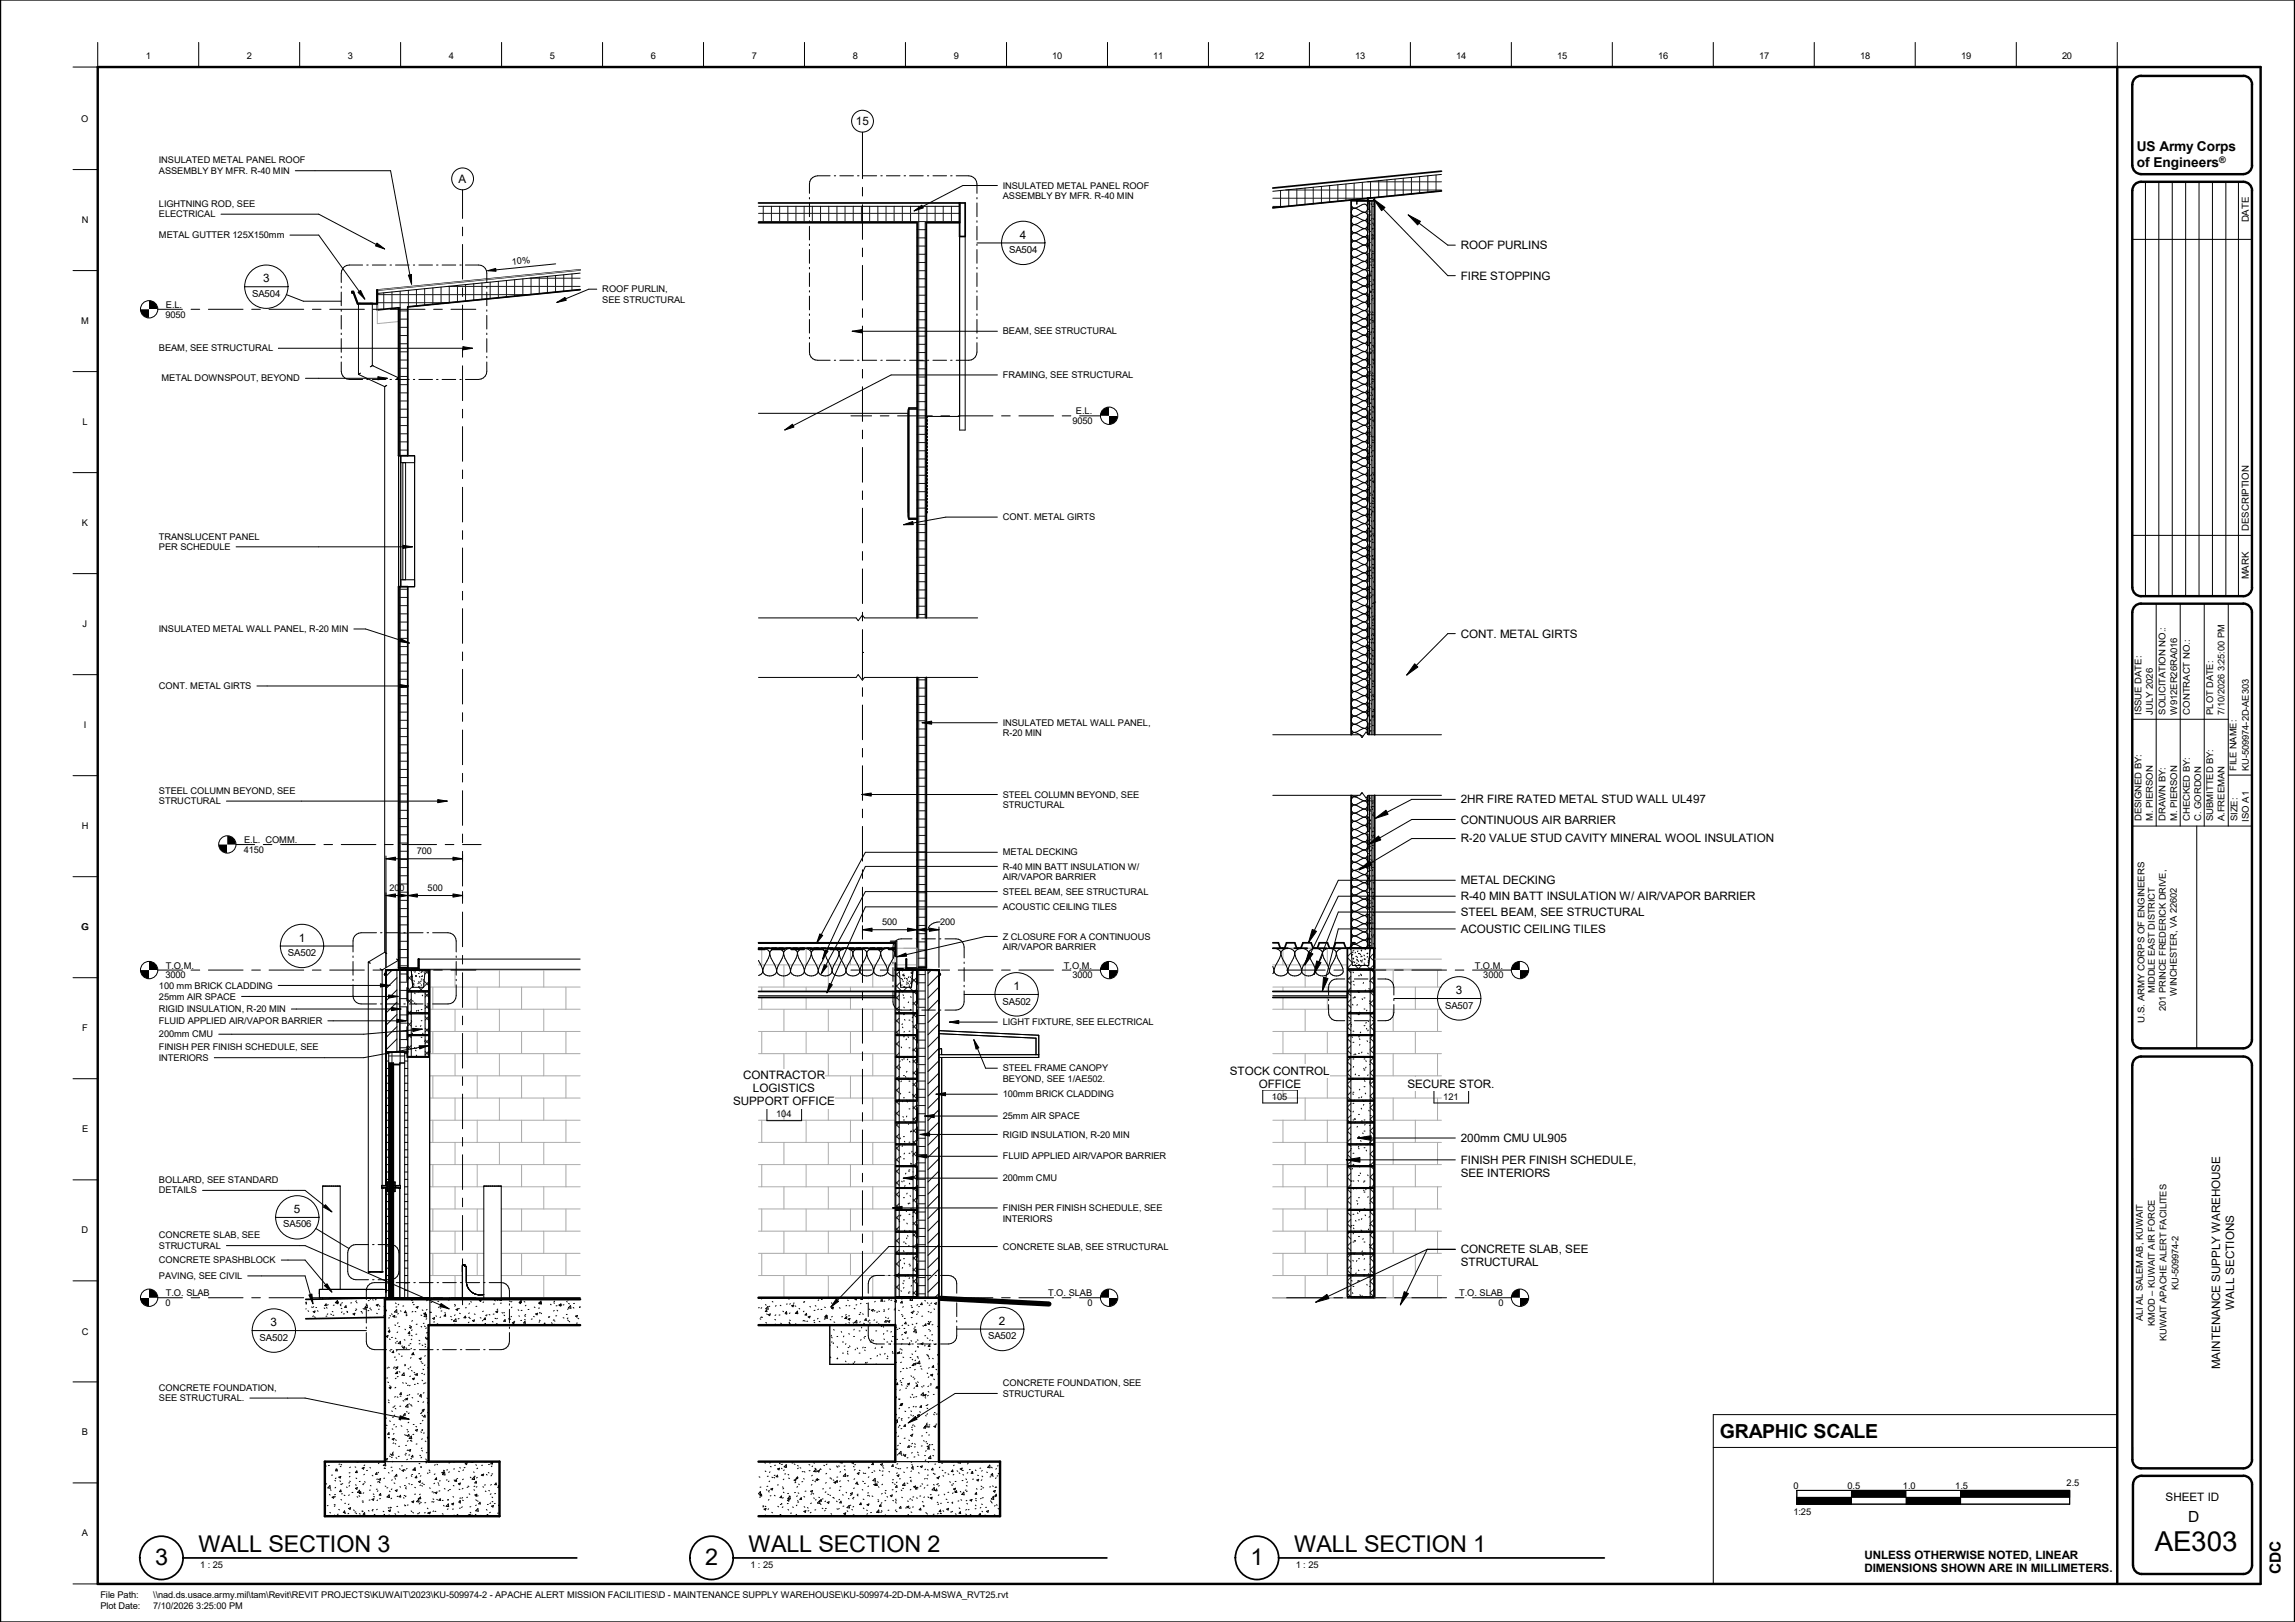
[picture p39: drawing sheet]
<svg xmlns="http://www.w3.org/2000/svg" width="841mm" height="594mm" viewBox="0 0 841 594" stroke-linecap="round" stroke-linejoin="round" font-family="sans-serif">
<defs><g id="words">
<text font-size="10.1" x="789.6" y="567.9">AE303</text>
<g font-size="8.5">
<text x="72.7" y="568.6">WALL SECTION 3</text>
<text x="274.3" y="568.6">WALL SECTION 2</text>
<text x="474.2" y="568.6">WALL SECTION 1</text>
<text x="56.9" y="573.3">3</text>
<text x="258.4" y="573.3">2</text>
<text x="458.3" y="573.3">1</text>
</g>
<text font-size="7.1" x="630.3" y="526.7">GRAPHIC SCALE</text>
<g font-size="5.6">
<text x="801.8" y="557.4">D</text>
<text x="835.9" y="576.7" transform="rotate(-90 835.9 576.7)">CDC</text>
</g>
<g font-size="5">
<text x="783.1" y="55.5">US Army Corps</text>
<text x="783.1" y="61.3">of Engineers</text>
</g>
<g font-size="4.3">
<text x="313.6" y="45.9">15</text>
<text x="168" y="67">A</text>
<text x="373.8" y="87.4">4</text>
<text x="535.3" y="91.3">ROOF PURLINS</text>
<text x="96.4" y="103.5">3</text>
<text x="535.3" y="102.4">FIRE STOPPING</text>
<text x="535.3" y="233.5">CONT. METAL GIRTS</text>
<text x="535.3" y="294.3">2HR FIRE RATED METAL STUD WALL UL497</text>
<text x="535.3" y="301.6">CONTINUOUS AIR BARRIER</text>
<text x="535.3" y="308.6">R-20 VALUE STUD CAVITY MINERAL WOOL INSULATION</text>
<text x="535.3" y="323.9">METAL DECKING</text>
<text x="535.3" y="329.7">R-40 MIN BATT INSULATION W/ AIR/VAPOR BARRIER</text>
<text x="535.3" y="335.5">STEEL BEAM, SEE STRUCTURAL</text>
<text x="535.3" y="341.7">ACOUSTIC CEILING TILES</text>
<text x="109.5" y="345">1</text>
<text x="371.3" y="362.7">1</text>
<text x="533.5" y="364.2">3</text>
<text x="272.4" y="395.4">CONTRACTOR</text>
<text x="275.9" y="400.1">LOGISTICS</text>
<text x="515.8" y="398.4">SECURE STOR.</text>
<text x="268.6" y="404.9">SUPPORT OFFICE</text>
<text x="535.3" y="418.3">200mm CMU UL905</text>
<text x="107.7" y="444.3">5</text>
<text x="818.7" y="479.9" transform="rotate(-90 818.7 479.9)">WALL SECTIONS</text>
<text x="99.1" y="485.8">3</text>
<text x="366.1" y="485.3">2</text>
<text x="813.6" y="501.5" transform="rotate(-90 813.6 501.5)">MAINTENANCE SUPPLY WAREHOUSE</text>
<text x="793.6" y="549.7">SHEET ID</text>
</g>
<g font-size="4.2">
<text x="450.7" y="393.7">STOCK CONTROL</text>
<text x="461.3" y="398.4">OFFICE</text>
<text x="535.3" y="426.3">FINISH PER FINISH SCHEDULE,</text>
<text x="535.3" y="431.1">SEE INTERIORS</text>
<text x="535.3" y="459.1">CONCRETE SLAB, SEE</text>
<text x="535.3" y="463.8">STRUCTURAL</text>
<text x="683.2" y="570.8">UNLESS OTHERWISE NOTED, LINEAR</text>
<text x="683.2" y="575.8">DIMENSIONS SHOWN ARE IN MILLIMETERS.</text>
</g>
<g font-size="3.5">
<text x="824.1" y="81.4" transform="rotate(-90 824.1 81.4)">DATE</text>
<text x="369.8" y="92.7">SA504</text>
<text x="92.4" y="108.7">SA504</text>
<text x="824.1" y="194.4" transform="rotate(-90 824.1 194.4)">DESCRIPTION</text>
<text x="824.1" y="212.2" transform="rotate(-90 824.1 212.2)">MARK</text>
<text x="105.5" y="350.2">SA502</text>
<text x="367.4" y="367.9">SA502</text>
<text x="529.5" y="369.4">SA507</text>
<text x="103.8" y="449.6">SA506</text>
<text x="95.1" y="491.1">SA502</text>
<text x="362.1" y="490.5">SA502</text>
</g>
<g font-size="3.4">
<text x="53.5" y="21.5">1</text>
<text x="90.5" y="21.5">2</text>
<text x="127.5" y="21.5">3</text>
<text x="164.5" y="21.5">4</text>
<text x="201.5" y="21.5">5</text>
<text x="238.5" y="21.5">6</text>
<text x="275.5" y="21.5">7</text>
<text x="312.5" y="21.5">8</text>
<text x="349.5" y="21.5">9</text>
<text x="385.6" y="21.5">10</text>
<text x="422.6" y="21.5">11</text>
<text x="459.6" y="21.5">12</text>
<text x="496.6" y="21.5">13</text>
<text x="533.7" y="21.5">14</text>
<text x="570.7" y="21.5">15</text>
<text x="607.6" y="21.5">16</text>
<text x="644.6" y="21.5">17</text>
<text x="681.6" y="21.5">18</text>
<text x="718.6" y="21.5">19</text>
<text x="755.6" y="21.5">20</text>
<text x="29.8" y="44.6">O</text>
<text x="58.3" y="59.9">INSULATED METAL PANEL ROOF</text>
<text x="58.2" y="63.7">ASSEMBLY BY MFR. R-40 MIN</text>
<text x="367.5" y="69.1">INSULATED METAL PANEL ROOF</text>
<text x="58.3" y="75.7">LIGHTNING ROD, SEE</text>
<text x="367.5" y="72.9">ASSEMBLY BY MFR. R-40 MIN</text>
<text x="29.9" y="81.6">N</text>
<text x="58.3" y="79.6">ELECTRICAL</text>
<text x="58.3" y="87.2">METAL GUTTER 125X150mm</text>
<text x="187.7" y="97" transform="rotate(-6 187.7 97)">10%</text>
<text x="220.7" y="107.1">ROOF PURLIN,</text>
<text x="60.8" y="112.7">E.L.</text>
<text x="220.7" y="110.9">SEE STRUCTURAL</text>
<text x="29.8" y="118.6">M</text>
<text x="60.6" y="116.3">9050</text>
<text x="367.5" y="122.5">BEAM, SEE STRUCTURAL</text>
<text x="58.3" y="128.7">BEAM, SEE STRUCTURAL</text>
<text x="59.2" y="139.7">METAL DOWNSPOUT, BEYOND</text>
<text x="367.5" y="138.5">FRAMING, SEE STRUCTURAL</text>
<text x="30.2" y="155.6">L</text>
<text x="393" y="155.3">9050</text>
<text x="394.3" y="151.8">E.L.</text>
<text x="367.5" y="190.5">CONT. METAL GIRTS</text>
<text x="30" y="192.6">K</text>
<text x="58.3" y="197.6">TRANSLUCENT PANEL</text>
<text x="58.3" y="201.5">PER SCHEDULE</text>
<text x="30.3" y="229.6">J</text>
<text x="58.3" y="231.5">INSULATED METAL WALL PANEL, R-20 MIN</text>
<text x="58.3" y="252.4">CONT. METAL GIRTS</text>
<text x="784.8" y="261.7" transform="rotate(-90 784.8 261.7)">ISSUE DATE:</text>
<text x="788.9" y="261.7" transform="rotate(-90 788.9 261.7)">JULY 2026</text>
<text x="793.6" y="261.7" transform="rotate(-90 793.6 261.7)">SOLICITATION NO.:</text>
<text x="797.8" y="261.7" transform="rotate(-90 797.8 261.7)">W912ER26RA016</text>
<text x="802.4" y="261.7" transform="rotate(-90 802.4 261.7)">CONTRACT NO.:</text>
<text x="811.1" y="261.7" transform="rotate(-90 811.1 261.7)">PLOT DATE:</text>
<text x="815.2" y="261.7" transform="rotate(-90 815.2 261.7)">7/10/2026 3:25:00 PM</text>
<text x="30.7" y="266.6">I</text>
<text x="367.5" y="265.8">INSULATED METAL WALL PANEL,</text>
<text x="367.5" y="269.7">R-20 MIN</text>
<text x="819.6" y="282.3" transform="rotate(-90 819.6 282.3)">FILE NAME:</text>
<text x="824.1" y="282.3" transform="rotate(-90 824.1 282.3)">KU-509974-2D-AE303</text>
<text x="58.3" y="290.7">STEEL COLUMN BEYOND, SEE</text>
<text x="367.5" y="292.1">STEEL COLUMN BEYOND, SEE</text>
<text x="58.3" y="294.6">STRUCTURAL</text>
<text x="367.5" y="296">STRUCTURAL</text>
<text x="29.9" y="303.6">H</text>
<text x="784.8" y="300.8" transform="rotate(-90 784.8 300.8)">DESIGNED BY:</text>
<text x="788.9" y="300.8" transform="rotate(-90 788.9 300.8)">M. PIERSON</text>
<text x="793.6" y="300.8" transform="rotate(-90 793.6 300.8)">DRAWN BY:</text>
<text x="797.8" y="300.8" transform="rotate(-90 797.8 300.8)">M. PIERSON</text>
<text x="802.4" y="300.8" transform="rotate(-90 802.4 300.8)">CHECKED BY:</text>
<text x="806.6" y="300.8" transform="rotate(-90 806.6 300.8)">C. GORDON</text>
<text x="811.1" y="300.8" transform="rotate(-90 811.1 300.8)">SUBMITTED BY:</text>
<text x="815.2" y="300.8" transform="rotate(-90 815.2 300.8)">A.FREEMAN</text>
<text x="820" y="300.8" transform="rotate(-90 820 300.8)">SIZE:</text>
<text x="824.1" y="300.9" transform="rotate(-90 824.1 300.9)">ISO A1</text>
<text x="89.5" y="308.8">E.L._COMM.</text>
<text x="89.3" y="312.3">4150</text>
<text x="152.7" y="312.8">700</text>
<text x="367.5" y="313.3">METAL DECKING</text>
<text x="367.5" y="318.5">R-40 MIN BATT INSULATION W/</text>
<text x="367.5" y="322.3">AIR/VAPOR BARRIER</text>
<text x="142.7" y="326.3">200</text>
<text x="156.7" y="326.3">500</text>
<text x="367.5" y="327.7">STEEL BEAM, SEE STRUCTURAL</text>
<text x="367.5" y="333.3">ACOUSTIC CEILING TILES</text>
<text x="29.8" y="340.6">G</text>
<text x="323.3" y="338.8">500</text>
<text x="344.5" y="338.8">200</text>
<text x="367.5" y="344.1">Z CLOSURE FOR A CONTINUOUS</text>
<text x="367.5" y="348">AIR/VAPOR BARRIER</text>
<text x="60.6" y="358.4">3000</text>
<text x="60.8" y="354.8">T.O.M.</text>
<text x="389.9" y="354.8">T.O.M.</text>
<text x="393" y="358.4">3000</text>
<text x="540.5" y="354.8">T.O.M.</text>
<text x="543.6" y="358.4">3000</text>
<text x="58.3" y="362.1">100 mm BRICK CLADDING</text>
<text x="789.7" y="363.8" transform="rotate(-90 789.7 363.8)">MIDDLE EAST DISTRICT</text>
<text x="797.7" y="364.6" transform="rotate(-90 797.7 364.6)">WINCHESTER, VA 22602</text>
<text x="58.3" y="366.1">25mm AIR SPACE</text>
<text x="58.3" y="370.7">RIGID INSULATION, R-20 MIN</text>
<text x="793.7" y="370.2" transform="rotate(-90 793.7 370.2)">201 PRINCE FREDERICK DRIVE,</text>
<text x="30.1" y="377.6">F</text>
<text x="58.3" y="375">FLUID APPLIED AIR/VAPOR BARRIER</text>
<text x="367.5" y="375.5">LIGHT FIXTURE, SEE ELECTRICAL</text>
<text x="785.8" y="374.5" transform="rotate(-90 785.8 374.5)">U.S. ARMY CORPS OF ENGINEERS</text>
<text x="58.3" y="379.9">200mm CMU</text>
<text x="58.3" y="384.7">FINISH PER FINISH SCHEDULE, SEE</text>
<text x="58.3" y="388.5">INTERIORS</text>
<text x="367.5" y="392.3">STEEL FRAME CANOPY</text>
<text x="367.5" y="401.9">100mm BRICK CLADDING</text>
<text x="367.5" y="396.2">BEYOND, SEE 1/AE502.</text>
<text x="466.1" y="402.8">105</text>
<text x="528.9" y="402.8">121</text>
<text x="284.4" y="409.2">104</text>
<text x="367.5" y="409.9">25mm AIR SPACE</text>
<text x="30.1" y="414.7">E</text>
<text x="367.5" y="416.6">RIGID INSULATION, R-20 MIN</text>
<text x="367.5" y="424.6">FLUID APPLIED AIR/VAPOR BARRIER</text>
<text x="58.3" y="433.3">BOLLARD, SEE STANDARD</text>
<text x="58.3" y="437.1">DETAILS</text>
<text x="367.5" y="432.6">200mm CMU</text>
<text x="367.5" y="443.6">FINISH PER FINISH SCHEDULE, SEE</text>
<text x="367.5" y="447.4">INTERIORS</text>
<text x="29.9" y="451.7">D</text>
<text x="58.3" y="453.5">CONCRETE SLAB, SEE</text>
<text x="58.3" y="457.4">STRUCTURAL</text>
<text x="367.5" y="457.7">CONCRETE SLAB, SEE STRUCTURAL</text>
<text x="58.3" y="462.7">CONCRETE SPASHBLOCK</text>
<text x="58.3" y="468.5">PAVING, SEE CIVIL</text>
<text x="798.3" y="472.5" transform="rotate(-90 798.3 472.5)">KU-509974-2</text>
<text x="60.6" y="478.4">0</text>
<text x="60.8" y="474.8">T.O. SLAB</text>
<text x="384.1" y="474.8">T.O. SLAB</text>
<text x="398.5" y="478.4">0</text>
<text x="534.7" y="474.8">T.O. SLAB</text>
<text x="549.1" y="478.4">0</text>
<text x="785.2" y="483.9" transform="rotate(-90 785.2 483.9)">ALI AL SALEM AB, KUWAIT</text>
<text x="789.7" y="485.6" transform="rotate(-90 789.7 485.6)">KMOD – KUWAIT AIR FORCE</text>
<text x="29.9" y="488.8">C</text>
<text x="794" y="491.3" transform="rotate(-90 794 491.3)">KUWAIT APACHE ALERT FACILITES</text>
<text x="58.3" y="509.4">CONCRETE FOUNDATION,</text>
<text x="367.5" y="507.7">CONCRETE FOUNDATION, SEE</text>
<text x="58.3" y="513.2">SEE STRUCTURAL.</text>
<text x="367.5" y="511.5">STRUCTURAL</text>
<text x="30" y="525.7">B</text>
<text x="657.2" y="545.4">0</text>
<text x="677" y="545.4">0.5</text>
<text x="697.4" y="545.4">1.0</text>
<text x="716.5" y="545.4">1.5</text>
<text x="757.3" y="544.1">2.5</text>
<text x="657.2" y="554.9">1:25</text>
<text x="30" y="562.7">A</text>
<text x="73.4" y="574.5">1 : 25</text>
<text x="275" y="574.5">1 : 25</text>
<text x="474.9" y="574.5">1 : 25</text>
<text x="36.8" y="585.4">File Path:</text>
<text x="56.1" y="585.4">\\nad.ds.usace.army.mil\tam\Revit\REVIT PROJECTS\KUWAIT\2023\KU-509974-2 - APACHE ALERT MISSION FACILITIES\D - MAINTENANCE SUPPLY WAREHOUSE\KU-509974-2D-DM-A-MSWA_RVT25.rvt</text>
<text x="36.8" y="589.5">Plot Date:</text>
<text x="56.1" y="589.5">7/10/2026 3:25:00 PM</text>
</g>
<text font-size="3.3" x="813.3" y="59.8">®</text>
</g></defs>
<path d="M151.5 360.6h.4v.4h-.4zM154.2 360.6h.4v.4h-.4z" fill="#000"/>
<g fill="#fff">
<path d="M149.4 355.3h7.7v7.6h-7.7z"/>
<path d="M150.7 371.3h5.1v7.6h-5.1z"/>
<path d="M149.4 371.3h7.7v7.6h-7.7z"/>
<path d="M150.7 379.3h5.1v7.6h-5.1z"/>
<path d="M149.4 379.3h7.7v7.6h-7.7z"/>
</g>
<path d="M142.5 389.3h1.7v86h-1.7z" fill="#000"/>
<g fill="#fff">
<path d="M142.5 385.3h5.8v4.7h-5.8z"/>
<path d="M112 475.3h29.4v7.7h-29.4z"/>
</g>
<g fill="none" stroke="#ababab" stroke-width=".37">
<path d="M212.6 98.8l-74.3 7.5M138.3 111.3v7.2l7.7-.7M141.4 356.6v77.6M157.4 355.3h55.2M166.8 355.3v6.2M183 355.3v6.2M199.3 355.3v6.2M157.4 361.5h55.2M157.4 369.7h55.2M157.4 377.8h55.2M158.6 361.5v8.2M158.6 377.8v8.1"/>
<path d="M166.8 369.7v8.1M174.9 361.5v8.2M174.9 377.8v8.1M183 369.7v8.1M191.1 361.5v8.2M191.1 377.8v8.1M199.3 369.7v8.1M207.4 361.5v8.2M207.4 377.8v8.1M157.4 385.9h55.2M157.4 394h55.2M158.6 394v8.2"/>
<path d="M166.8 385.9v8.1M174.9 394v8.2M183 385.9v8.1M191.1 394v8.2M199.3 385.9v8.1M207.4 394v8.2M157.4 402.2h55.2M157.4 410.3h55.2M157.4 418.4h55.2M158.6 410.3v8.1M166.8 402.2v8.1M166.8 418.4v8.2"/>
<path d="M174.9 410.3v8.1M183 402.2v8.1M183 418.4v8.2M191.1 410.3v8.1M199.3 402.2v8.1M199.3 418.4v8.2M207.4 410.3v8.1M141.4 435.2v34.3M157.4 426.6h55.2M157.4 434.7h19.9M158.6 426.6v8.1M166.8 434.7v8.1"/>
<path d="M174.9 426.6v8.1M183.7 434.7h28.9M191.1 426.6v8.1M199.3 434.7v8.1M207.4 426.6v8.1M157.4 442.8h19.9M157.4 450.9h19.9M157.4 459.1h19.9M158.6 442.8v8.1M158.6 459.1v8.1M166.8 450.9v8.2M174.9 442.8v8.1"/>
<path d="M174.9 459.1v8.1M183.7 442.8h28.9M183.7 450.9h28.9M183.7 459.1h28.9M191.1 442.8v8.1M191.1 459.1v8.1M199.3 450.9v8.2M207.4 442.8v8.1M207.4 459.1v8.1M141.4 475.3h28.1M157.4 467.2h12.1M158.6 475.3h.1"/>
<path d="M166.8 467.2v8.1M170.9 467.2h6.4M183.7 467.2h28.9M183.7 475.3h28.9M191.1 475.3h.1M199.3 467.2v8.1M207.4 475.3h.1"/>
</g>
<g fill="none" stroke="#000" stroke-width=".37">
<path d="M131.4 111.3v25.8M131.4 111.1h5M136.3 111.1h.1M136.4 111.1h.1M136.4 111.3v22.6M212.6 106.1l-63.2 6.3M212.6 100l-74.3 7.5M131.4 137.1l9.6 4.5M131.4 137.1h.1M132.1 136.7l-.7 .4M136.4 133.9h.1M136.4 133.9l9.6 4.5"/>
<path d="M136.4 133.9l-.7 .5M146 138.4l-.7 .5M146 138.4h.1M141 141.6v207.2M141 141.6h.1M141.7 141.1l-.7 .5M146.5 166.9v-54.2h-.5v241.8h7.3M146.9 169.5h5M147.6 169.5v42.8M148.6 169.5v42.8M146.9 214.9v-48h5v48h-5.4v139.6M146.9 212.3h5"/>
<path d="M149.4 275.3v79.2M135 352.4v113.4h5M135 352.4l.7 .4M139.3 354.8l.7 .5M140 355.3h.1M140 355.3v78.9M141 348.8l-6 3.6M141 348.8l.7 .4M141.2 357.1h.2M141.4 356.5l-.3 .4 .3-.6v77.9M141.4 356.5h.1M141.4 356.6l-.2 .5"/>
<path d="M143.7 355.3l-2.3 2.3M145.3 351.2l.7 .5-6 3.6M145.5 358.1l-4.1 4M145.5 355.3v30M146.5 355.3v30M150.7 355.6v-.3l.6 6.3M150.9 356.9l.1 .3M151.2 357.6l-.2 .3M151.7 359.2l.1 .3M151.8 355.4l-.1 .3M152.2 355.9l-.2 .3M152.3 357.3l.1 .2"/>
<path d="M152.6 357.3l-.3 .3h.3M153.3 356.6h.3M153.3 359.6h.3M153.5 355h59.1M153.5 355l-8.6 .3M153.5 351.3v3.7M153.5 355.4l.2 .3M153.7 357.6l.1 .3M153.8 359.9l.2 .3M154.2 355.4l.1 .3M154.3 357.6h.3M154.3 359.2l-.1 .3"/>
<path d="M154.3 355.6h.3M154.3 358.6h.3M154.5 356l-.2 .3M154.9 357.4l-.2 .3M154.9 355.8l.2 .2M155.2 358.8l-.1 .3M155.4 359.6h.1M155.8 355.3l-.6 6.3h-3.9M155.8 355.3h.1M157.4 355.3v120M212.6 351.3h-59.3v3.6l-11.9 .4v.9l-.5 .7 .3 .2M145.5 362.6l-4.1 4"/>
<path d="M145.5 367.1l-4.1 4M145.5 371.6l-4.1 3.9M145.5 376l-4.1 4M150.7 373.8l.2 .3M150.7 363.3v7.6M150.7 371.3v7.6M150.7 379.3v7.6M151 378.3l.2 .3M151.2 366.5l.2 .3M151.3 360.6h.3M151.4 361.3l-.1 .3M151.6 360l.1 .3"/>
<path d="M151.9 363.7l.2 .3M152 367.3l-.2 .3M152.3 367.7h.3M152.3 375.9h.3M152.8 370.1l-.2 .3M153.2 370l.2 .3M153.3 360l-.1 .3M153.4 361.3l.2 .3 .1-.2M153.9 379.3h.1M154.3 375.6l-.2 .3M154.3 369.8h.3M154.3 373.8h.3"/>
<path d="M154.3 379.9h.3M154.7 364.4l.2 .3M155 378.4l-.1 .3M155.2 360.3l.1 .2M155.8 363.3v7.6M155.8 371.3v7.6M155.8 379.3v7.6M157.1 362.9v-7.6h-7.7v120M157.1 362.9h-7.7l.2 .1-.2 .3h7.7M157.1 370.9h-7.7l.2 .1-.2 .3h7.7M157.1 378.9h-7.7l.2 .1-.2 .3h7.7M157.1 362.9v.4"/>
<path d="M157.1 370.9v.4M157.1 378.9v.4M157.1 363.3v7.6M157.1 371.3v7.6M157.1 379.3v7.6M141.4 385.9h1.1M141.4 388.6h1.1M141.4 391.3h1.1M141.4 394h1.1M141.4 396.7h1.1M141.4 399.5h1.1M141.4 385.3h8"/>
<path d="M142.5 389.3h1.7v86M142.5 385.3v90M144.2 390h2.3M145.5 380.5l-4.1 4.1M145.5 385l-.3 .3M148.3 385.9h1.1M148.3 388.6h1.1M148.3 391.3h1.1M148.3 394h1.1M148.3 396.7h1.1M148.3 399.5h1.1M148.3 389.3h-1.8v44.9"/>
<path d="M148.3 385.3v90M149.4 386.9h7.7v.4h-7.7l.2-.1zM152 383.7l-.2 .3M152.3 384.6l.1 .3M152.3 384h.3M152.7 386.5l-.2 .3M155.7 381.2l-.1 .3M157.1 385.3h.3M141.4 402.2h1.1M141.4 404.9h1.1M141.4 407.6h1.1M141.4 410.3h1.1"/>
<path d="M141.4 413h1.1M141.4 415.7h1.1M141.4 418.4h1.1M148.3 402.2h1.1M148.3 404.9h1.1M148.3 407.6h1.1M148.3 410.3h1.1M148.3 413h1.1M148.3 415.7h1.1M148.3 418.4h1.1M139.9 434.3l2.1 .1M139.9 435.1h.7"/>
<path d="M140 435.2v30.6M140.4 434.3l1.4 .1M140.4 434.2v.1M140.4 435.1v.1M141.4 421.1h1.1M141.4 423.8h1.1M141.4 426.6h1.1M141.4 429.3h1.1M141.4 432h1.1M141.4 437.4h1.1M141.4 435.2v40.1M141.8 434.4h.2"/>
<path d="M141.8 434.4v.5h.2M141.9 434.2h-2v1h2M141.9 434.9v1.6h.6M142 434.4v.5M142 434.9l-1.6 .2M142.5 432.9h-.6v1.5M144.2 432.9h.5v3.6h-.5M144.7 434.2h2.1v1h-2.1M146.1 434.3h.7M146.1 435.1h.7M146.3 434.2v.1M146.3 435.1v.1"/>
<path d="M146.3 434.3l-1.6 .1h.2v.5h-.2l1.6 .2M146.5 435.2v40.1M148.3 421.1h1.1M148.3 423.8h1.1M148.3 426.6h1.1M148.3 429.3h1.1M148.3 432h1.1M148.3 434.7h1.1M148.3 437.4h1.1M141.4 440.1h1.1M141.4 442.8h1.1M141.4 445.5h1.1"/>
<path d="M141.4 448.2h1.1M141.4 450.9h1.1M141.4 453.6h1.1M141.4 456.4h1.1M141.4 459.1h1.1M148.3 440.1h1.1M148.3 442.8h1.1M148.3 445.5h1.1M148.3 448.2h1.1M148.3 450.9h1.1M148.3 453.6h1.1M148.3 456.4h1.1"/>
<path d="M148.3 459.1h1.1M112.1 477.1l.1-.2 .1 .7h-.2M112.2 479.4h-.1M114.2 478.7l.3 .2M115 478.6l-.3 .2M116 478.9h-.3M118.2 472.3v-37.9h6.5v37.9M118.2 475.3v.5M118.8 479l.2 .3M119.5 477.6l.1 .6h-.6zM119.6 478.9l.3 .2M120.3 477.8l-.3 .2"/>
<path d="M122.5 478l-.4 .1M123.3 477.2l.7-.3-.2 .6zM123.7 476.3l.1 1-.9-.2zM124.7 475.3v.4M124.7 478l.3 .3M125 477.7h-.3M125 479.2l.3 .1M125.5 477.1l-.3 .2M126.8 478.2l.1 .7-.6-.1zM128.9 477.2h-.4M130.4 479.4l.3 .2M130.5 479.8l-.3 .2"/>
<path d="M130.6 476.5l-.3 .2M130.6 477l.3 .2M133.1 479.3l.2 .2M134.1 478.9l.1 .6-.6-.1zM134.5 478l.1 1-.9-.2zM135.3 476.3l-.3 .1M135.8 479.1l-.3 .2M135.8 479.6l.3 .2M135.9 475.7l-.3 .2M136.6 476l.2 .2M137.8 476h-.3M137.9 478l.7-.3-.2 .6z"/>
<path d="M139 479.5l-.3 .1M139 478.2l.2 .3M139.9 465.8h.1M140 465.8h.1M141 478.4l-.3 .2M141.3 479.8l.3 .2M141.4 479.5l.1 .6h-.7zM141.4 475.5h.1M141.4 461.8h1.1M141.4 464.5h1.1M141.4 467.2h1.1M141.4 469.9h1.1"/>
<path d="M141.4 472.6h1.1M141.4 472.3h-24.3v3h95.5M144.9 477.2l.3 .2M145.4 479.7l.1 1-.9-.2zM145.4 478.7h-.3M146.1 477.7l-.2 .2M148 478.3l-.4 .1M148.3 461.8h1.1M148.3 464.5h1.1M148.3 467.2h1.1M148.3 469.9h1.1M148.3 472.6h1.1"/>
<path d="M150.8 476.2l.3 .2M151.4 476.9l-.3 .2M151.8 477.8l-.3 .1M152.5 478.8l.7-.3-.2 .6zM154.7 479.8l.3 .2M156.5 479.6l-.2 .2M156.6 476.2l-.3 .2M158.2 477h-.3M158.2 475.3v.6M160.7 478.7l.2 .3M160.8 476.6l-.4 .1M161.6 479l-.2 .2"/>
<path d="M164.6 476.1l-.3 .1M164.7 475.3v.6M166.6 477.7l.2 .2M166.9 478.2l-.3 .2M167.1 479.6l.7-.3-.2 .7zM168.4 479.3h-.4M170.5 475.9l.2 .1M170.9 479h-.3M171.1 470.5l-.2-6.7h-.5v-.5h-.9v12.5l7.8 .1v-41.5h6.4l.1 41.9-.6-.1 .3-.3M171.1 470.5l.2 .7M171.1 470.5l.9 1.8 1.4 1.3M171.5 471.7l.6 .8"/>
<path d="M172.1 477.5l-.2 .2M172.3 472.7l1.7 1.2M172.5 476.7l.3 .2M173.9 473.9l1.4 .4 2-.2-1.9 .2-1-.3M174.8 478.5h-.4M175.6 476.3l.8-.2-.3 .6zM175.8 476l.3 .2M177.2 476.8l-.2 .3M178.6 475.9h.1M181.2 477.6h-.4M181.2 476.2l.3 .3M182.4 479.5l-.2 .1"/>
<path d="M182.5 476.1l-.2 .2M183.7 477.3h-.3M186.6 476.5l.3 .2M187.6 476.8h-.4M187.6 478.7l-.2 .3M189.9 479.7l.2 .2M190.2 477.1l.8-.2-.2 .6zM191 476.3l.1 .7-.6-.1zM191.3 479.9l-.3 .1M192.1 476.7l.3 .2M192.7 478.1l-.2 .2M193.8 479.6h-.3"/>
<path d="M194 475.9l-.4 .1M195.8 478.7l.2 .2M197.5 477l.3 .1M197.7 479.1h-.3M198 477.3l-.2 .2M198.2 477l.2 .6-.7-.1zM198.2 476.5l.1 1-.9-.1zM201.7 477.7l.3 .2M202.9 477.2l.3 .2M203.1 480l-.2 .2M203.2 476.6l-.2 .2M204.1 478.2l-.3 .1"/>
<path d="M204.1 479.9l.3 .2M204.9 478l.7-.3-.2 .6zM205.5 477.6l.2 .6h-.6zM206.7 477.9h-.4M207.6 476.7l.3 .2M208.3 479l.8-.8 .1 1zM208.3 479.3l-.3 .3M208.4 477.4l.3 .2M208.4 476l-.3 .2M210.1 478.9l.2 .2M210.5 477.4h-.3M212.6 478.5l-.3 .3h.3"/>
<path d="M112.9 480.1l.2 .2M113.4 482.9h-.4M114.8 480.4l.6-.2-.1 .6zM114.9 482l-.3 .2M115.3 482.3l.2 .2M116.3 480.1l.3 .2M119.8 482l-.3 .1M120.1 481.2l-.2 .2M121.2 481.3l.3 .2M121.8 480.3l.2 .2M122.3 481.7l-.3 .1M125.3 480.5l-.2 .2"/>
<path d="M126.2 481.2h-.3M127.1 480.3l.3 .2M127.2 480.5l.2 .2M129.4 481.2l.6-.2-.1 .6zM132.6 480.4h-.3M132.6 480.8l.3 .1M135.2 480l-.4 .1M135.6 482.5l-.1 .1M138 481l.3 .2M140.9 481.8l-.3 .1M141.1 493.9h.1M141.5 489.5l.7-.3-.2 .6z"/>
<path d="M142.5 487.8l.2 .3M142.6 486.4h-.3M142.7 490.4l.3 .2M142.7 487.1l.2 .7-.6-.1zM142.7 482.7h-.3M142.8 494.7l.3 .2M142.9 481.8l.2 .2M143.4 481.2l.3 .2M143.8 489.8l-.3 .1M144 482.1l.7-.3-.2 .6zM144.2 494.8l.1 .6h-.6zM144.7 485.3l.3 .1"/>
<path d="M144.9 497l-.4 .1M144.9 491.8l.2 .2M144.9 490.1l.2 .2M145.3 482.3l-.4 .1M145.4 498l-.3 .2M145.5 494.6l-.3 .2M145.6 491.2l-.2 .2M145.8 487.8l-.3 .3M145.9 484.5l-.3 .2M145.9 492.1l.8-.8 .1 .9zM146 481.1l-.2 .2M146.1 495.9l.3 .1"/>
<path d="M146.5 485.9h-.4M146.7 480.1l.3 .2M147.4 496.7h-.3M147.5 493.5l.8-.2-.3 .6zM147.5 493l-.3 .1M148.1 490.7l.3 .2M148.3 499.7l.3 .2M148.4 486.8l.2 .2M148.6 480.1l.2 .7-.6-.1zM148.8 493.6l.2 .3M148.8 480.8l.3 .2M148.8 481.5l.3 .1"/>
<path d="M149.1 481.8l-.3 .1M150 486.2l.7-.3-.2 .6zM150.1 487.8l.1 .6h-.6zM150.1 492.7h-.4M150.1 485.5l.3 .1M150.2 489h-.3M150.3 492l.3 .2M150.7 497.2l-.3 .3M150.8 493.9l-.3 .2M150.8 489.1l.2 .2M150.9 490.5l-.2 .2M151 487.1l-.3 .2"/>
<path d="M151.2 483.7l-.3 .2M151.3 496.2h-.4M151.3 480.3l-.3 .2M151.5 495.4l.1 .7-.6-.1zM151.6 496.1l.2 .1M152.1 480.3l.3 .2M152.7 488.7h-.3M152.9 485l-.4 .1M153.5 490.9l.3 .2M153.6 497.6l.7-.2-.2 .6zM153.9 492.2h-.3M154.3 481.7l.3 .1"/>
<path d="M154.3 498.7l.2 .2M154.3 485.8l.3 .2M154.7 492.6l.2 .2M155 499.3l-.4 .1M155.4 482.2l.8-.8 .1 .9zM155.4 484.7h-.3M155.5 481h-.3M155.5 485.7l.3 .2M155.7 492.3l.3 .1M155.7 499.9l-.2 .2M155.9 496.5l-.3 .2M155.9 480.8l.1 .6h-.6z"/>
<path d="M156 493.1l-.3 .3M156.1 490.3l.7-.3-.2 .6zM156.1 489.8l-.2 .2M156.3 486.4l-.3 .2M156.4 483l-.3 .2M156.6 488.1l-.3 .1M156.7 488.1l.3 .2M157 496.3l.1 .1M157.1 488.7l-.3 .3h.3M157.1 493.5l-.3 .3h.3M157.6 480.5l.3 .2M158.1 480.7h-.3"/>
<path d="M158.6 482.9l.7-.3-.3 .6zM159.3 484.2h-.4M159.7 481.9l.3 .2M160.2 484.8l.3 .2M161.5 482.3l-.3 .3M161.9 480.1l-.3 .1M163 480.8l.3 .1M163.2 481.4l.1 .6h-.6zM165.1 482.1l.3 .2M165.7 483.3l-.3 .1M166.2 483.8l.2 .2M166.2 483.9l.8-.8 .2 .9z"/>
<path d="M166.7 485l-.3 .2M166.8 481.6l-.3 .2M168.2 483h-.3M168.4 481l.3 .2M170.5 482l.1 .7-.6-.1zM170.6 482.3l.2 .3M171.9 484.3l-.3 .2M172 480.9l-.3 .2M172.1 482.5h-.4M172.1 482.8l.2 .2M173.1 483.7l.8-.3-.2 .6zM173.8 481.2l.3 .2"/>
<path d="M174.5 485l.3 .2M176 482.6l.3 .2M177 483.6l-.3 .2M177.1 480.2l-.2 .2M177.3 485.4l.6-.7 .1 .7M177.8 482.7l.1 .6h-.6zM178 481.8l.3 .2M178.4 485.3l-.3 .1M178.5 481.6l-.3 .1M179.2 481.5l.3 .1M180.4 484l.3 .2M181.1 481.3h-.4"/>
<path d="M181.4 482.8l.3 .2M181.7 480.4l.7-.3-.2 .7zM182.2 484.8h-.3M182.3 482.9l-.3 .1M183.9 480.7l.3 .2M184.7 481.7l.3 .2M184.9 480.8h-.3M185.1 483.3l.1 .7-.6-.1zM186.4 483l.2 .2M186.8 483.1l.3 .1M187.5 482.1l-.3 .2M187.7 484.5l.8-.2-.2 .5z"/>
<path d="M188.6 484h-.3M190.1 481.9l.3 .2M191.2 483.6l-.4 .1M192.2 483.3l.3 .1M192.3 481.9l.2 .3M192.4 484l.1 .6-.6-.1zM192.5 484.8l-.3 .3M192.7 481.5l-.3 .2M195 483.1l-.3 .1M195.5 482.1l.3 .2M196.3 481.2l.7-.2-.2 .6zM197.7 483.5l.3 .2"/>
<path d="M197.8 484.1l-.3 .2M197.9 480.7l-.2 .2M198.2 480.9l.3 .3M199.6 484.6l.2 .6h-.6zM201 482.4l.3 .2M201.5 482.3h-.4M202.1 484.5l.3 .2M202.4 485.4l.7-.3-.1 .3M203 483.4l-.3 .2M203.1 483.7l.3 .2M204 481.9l-.3 .1M206.4 482.6l.3 .2"/>
<path d="M206.9 485.4h.1M207.9 481.4l-.4 .1M208 483.4l.3 .3M208.2 482.7l-.3 .2M208.5 484l.3 .2M210.9 482l.7-.2-.2 .6zM211.6 484.6h-.4M211.8 482.8l.3 .2M141.1 517.1v.6M141.1 502.3h.1M141.6 519.4h-.3M142.1 504.7h-.4"/>
<path d="M142.1 506.2l.3 .2M142.2 501l-.3 .1M142.3 512.7l.3 .2M142.4 513.6l.2 .2M142.4 500.7l.3 .2M142.6 508.3l.7-.3-.2 .6zM142.8 507.5l.2 .2M143.2 508.2l-.3 .1M143.6 516.8l.2 .2M144.1 501l.3 .2M144.2 519l-.4 .1M144.3 515.4h-.3"/>
<path d="M144.7 518.3l-.3 .2M144.7 500.7h-.3M144.8 514.9l-.3 .2M144.8 515.8l.3 .2M144.9 503l.2 .2M144.9 511.5l-.3 .2M145 508.1l-.3 .2M145.1 500.9l.7-.3-.2 .7zM145.2 504.8l-.3 .2M145.2 501.4l-.2 .2M145.5 511.6l.3 .2M145.6 502.4l.1 .6h-.6z"/>
<path d="M145.9 504.2h-.3M146.2 519.7l.7-.2-.2 .6zM146.3 502.4l.3 .2M146.9 515l-.4 .1M147 510.1l.1 .6h-.6zM147 511.3l-.4 .1M147.5 506.4l.3 .2M147.7 513l.3 .2M148 502.8l.2 1-.9-.1zM148 518.5l-.3 .1M148.3 512.6l.2 .2M148.4 517.7l.1 .6h-.6z"/>
<path d="M148.6 500.2h-.3M148.7 512.4l.7-.3-.2 .6zM148.7 506.5l.3 .2M148.7 519.4l.3 .2M149 517l.2 .2M149.4 514.4l.1 1-.9-.2zM149.5 511l-.3 .1M149.6 501.3l.3 .1M149.6 507.4h-.3M149.9 517.5l-.3 .2M150 514.1l-.2 .2M150.2 510.8l-.3 .2"/>
<path d="M150.3 507.4l-.3 .2M150.4 504l-.2 .2M150.5 500.6l-.2 .2M150.7 514.5l-.3 .1M150.7 514.8l.3 .2M150.8 501.9l.2 .3M151 511.9l.3 .1M151.1 505l.7-.3-.2 .6zM151.7 502.6l.3 .2M152.2 507l-.4 .1M152.3 503.3l-.3 .1M152.9 503l.1 .7-.6-.1z"/>
<path d="M153 506.6l.2 .2M153.1 513.2l.3 .2M153.4 510.5l-.4 .1M154.2 511.6l.3 .2M154.3 510.7l.1 .6h-.6zM154.4 517.2l.3 .2M154.4 517.7h-.3M154.6 505.5l.3 .2M154.6 518.4l.3 .2M154.7 516.5l.7-.3-.2 .6zM154.9 503h-.4M155 501.5l.3 .1"/>
<path d="M155.2 516.8l-.3 .2M155.3 513.4l-.3 .2M155.4 510.1l-.3 .1M155.5 506.7l-.3 .2M155.6 503.3l-.2 .2M155.7 518.3l.1 .7-.6-.1zM156 506.5l-.3 .1M156.4 512.1l.3 .1M156.7 513.8l.2 .2M156.7 500.9l.3 .2M157 517.4h-.4M157.1 513.7h-.3"/>
<path d="M119 537.3l.3 .2M119.3 536.8l.2 .2M120.7 536.7l-.3 .1M123.3 538l-.3 .2M123.5 538.1l.1 .6h-.6zM124.5 536.2l-.3 .1M124.7 537l.3 .2M125 536.3l.2 .2M128.3 539.4l-.4 .1M128.4 537.3l-.3 .2M130.1 537.3l.3 .1M130.8 538.7l.1 .7-.6-.1z"/>
<path d="M130.8 539.1h-.3M130.9 535.4h-.3M130.9 535.3l.2 .2M132.7 537.8l.7-.3-.2 .6zM133.6 540l-.3 .2M133.7 536.6l-.3 .2M134.7 538.6h-.4M135.6 537.5l.2 .2M138 539.4l.2 .6h-.6zM138.8 539.2l-.3 .3M138.9 535.9l-.3 .2M141 537.7l.2 .2"/>
<path d="M141.1 537.7l-.3 .1M141.3 535.9l.1 1-.9-.2zM141.3 534.5l.7-.3-.2 .6zM141.5 523.1h-.3M141.6 522l.3 .1M142.3 539.3l.3 .2M142.4 526.5l.2 .2M142.5 524.7l.1 .7-.6-.1zM142.7 526.5l-.4 .1M142.7 533.3l.3 .2M142.8 520.4l.2 .2M143 532.6l.3 .1"/>
<path d="M143.6 537.4h-.3M143.7 527.1l.7-.3-.2 .6zM143.7 523.3l.3 .2M143.8 533.7l-.4 .1M143.9 538.6l-.3 .2M143.9 532.3l.2 .7-.7-.1zM144 535.2l-.2 .2M144.1 531.8l-.2 .2M144.3 528.4l-.3 .3M144.4 525.1l-.3 .2M144.5 521.7l-.2 .2M144.8 528.7l.2 .2"/>
<path d="M144.9 527.3l.3 .3M145.1 533.9l.3 .2M145.3 522.6h-.3M146.3 533.4h-.3M146.4 537.9l.3 .2M146.4 529.7l-.3 .1M147 522.2l.3 .2M147.4 536.9h-.2M148 538.3l-.2 .6-.5-.3 .7-.3M148.3 538.3l.2 .2M148.3 525.4l.2 .3M148.4 532.8l.3 .2"/>
<path d="M148.7 532.3l.2 .2M149 529.4h-.4M149.1 525.7h-.3M149.1 523.6l.3 .1M149.2 537.8l-.3 .2M149.3 534.5l-.2 .2M149.4 531.1l-.2 .2M149.6 527.7l-.3 .2M149.7 524.3l-.3 .2M149.8 531.2l.7-.3-.2 .6zM149.8 525.4l.1 .6-.6-.1zM149.8 520.9l-.3 .2"/>
<path d="M150.2 532.9h-.4M150.4 527.6l.3 .2M150.5 534.2l.3 .1M150.7 527.7l.3 .2M150.7 526l.2 1-1-.2zM151.2 533l.1 .7-.6-.1zM151.3 538.4l.8-.8 .1 1zM151.6 525.4h-.3M151.8 521.7l-.4 .1M151.8 538.2l.3 .2M152.3 523.8l.7-.3-.2 .7zM152.4 522.4l.3 .2"/>
<path d="M152.8 528.9h-.3M153.8 539.7h-.4M153.8 533l.3 .2M153.9 536l-.4 .1M154.2 537.3l.2 .2M154.2 524.4l.3 .2M154.3 521.4h-.3M154.4 537.1l-.3 .2M154.5 533.7l-.2 .3M154.6 523.8l.2 .2M154.6 531.2l.3 .3M154.6 530.4l-.2 .2"/>
<path d="M154.8 527l-.3 .2M154.9 523.6l-.3 .2M155 520.2l-.2 .2M155.5 524.8l-.3 .1M155.8 527.8l.3 .2M155.9 535.3l.6-.3-.1 .6zM156 534.4l.3 .1M156.4 535.7l-.3 .1M156.5 532l-.3 .1M156.6 526.6l.3 .3M156.6 539.5l.2 .2M157.1 526l-.5 .6h.5"/>
<path d="M157.2 538.4l.3 .2M157.6 539.2h-.3M159.4 539.8l-.3 .2M159.5 536.4l-.2 .3M160.1 536.3l.3 .2M161.9 539.4l.7-.3-.2 .6zM162.6 538.5l.2 .2M162.6 538.6l.3 .2M164 538.4h-.3M164.7 539.1l-.3 .2M164.8 535.7l-.3 .2M166.1 535.3l.2 .2"/>
<path d="M166.6 538l-.4 .1M168.1 538.9l.3 .1M168.5 537.5l.2 .2M169.9 538.4l-.3 .2M170.4 537.5h-.3M170.5 536.1l.7-.3-.2 .6zM172.7 535.3l.5 .3v-.3M173.5 539.1l.3 .2M174.4 536.4l.2 .3M175 537.7l-.2 .2M176.8 536.7h-.3M177.8 535.3l.2 .2"/>
<path d="M178.9 539.3l.3 .2M179.4 536.4h-.4M180.3 537l-.3 .2M180.3 535.4l.3 .3M180.4 535.6l.1 .6h-.6zM180.6 539.8l-.4 .1M183 535.9h-.1M119 553v.4M119 544.3h.2M119 550.2l.3 .2M119.4 543.3l.3 .3M120.1 555.1l-.3 .1"/>
<path d="M120.2 551.4l-.3 .1M120.7 547.4l.3 .2M120.9 553.9l.2 .2M120.9 544.1l.1 1-.9-.1zM121.1 545.6l.2 .2M121.7 548.4l.7-.3-.2 .6zM121.8 540.3h-.3M122.6 554.9l-.2 .2M122.7 542.2l.3 .2M122.8 551.5l-.3 .2M122.8 551.1h-.3M122.9 548.1l-.3 .2"/>
<path d="M122.9 547.4l-.3 .1M123 544.7l-.2 .3M123.1 541.4l-.2 .2M124 554.6l-.4 .1M124.1 552.8l.3 .2M124.2 541l.7-.2-.2 .6zM124.5 555.2l.1 .1M124.5 542.4l.3 .2M124.8 543.6l.3 .2M124.9 545.7l.1 .7-.6-.1zM124.9 549.2l.3 .2M125.5 547.1l-.4 .1"/>
<path d="M125.6 543.4l-.3 .1M126.1 547.6l.3 .2M126.3 553.4l.1 .6h-.6zM126.3 554.2l.3 .2M126.6 550.6h-.3M127 544.6l.2 .2M127.8 552.5l.7-.3-.2 .6zM127.8 554.3l-.3 .1M127.9 550.9l-.3 .2M128 547.5l-.2 .2M128.1 544.1l-.2 .2M128.1 543.1h-.3"/>
<path d="M128.1 542.5l.3 .1M128.3 540.7l-.3 .2M129.3 546.6l-.3 .1M129.5 553l.3 .2M130.3 545.1l.6-.3-.1 .7zM130.3 543.8l.3 .2M130.4 553.8h-.4M130.4 554.2l.3 .2M130.5 541.4l.2 .2M130.9 548.2l.2 .2M131.5 547.8l.3 .2M131.7 554.4l.3 .2"/>
<path d="M131.7 545.8l.2 1-.9-.2zM132 542.6h-.3M132.2 546.4l.1 .6-.6-.1zM132.9 553.4l-.3 .1M132.9 543.6l.2 .2M133.1 553.5l-.3 .2M133.1 549.7l-.4 .1M133.2 550.1l-.3 .2M133.3 546.7l-.2 .2M133.4 543.3l-.2 .3M133.6 542.7l.3 .2M133.6 554l.1 .7-.6-.1z"/>
<path d="M135 553.3l.3 .2M135.6 549.4h-.3M135.7 545.8h-.3M135.7 544.1l.3 .1M136.3 549.2l.7-.3-.2 .6zM136.4 553.2l.2 .2M136.4 540.3l.3 .3M136.8 552.9l-.4 .1M136.8 547.2l.2 .2M136.9 548.1l.3 .2M137.1 554.7l.3 .1M138.3 552.8l-.3 .2"/>
<path d="M138.3 545.4l-.4 .1M138.4 549.4l-.3 .2M138.4 541.7l-.4 .1M138.5 546l-.2 .2M138.6 542.6l-.2 .2M138.8 541.8l.7-.2-.2 .6zM138.9 542.6l.2 .2M139 542.9l.3 .2M139.4 547l.2 .7-.6-.1zM139.4 548.9h-.3M140.4 553.5l.3 .2M140.9 554.7l.1 .6-.6-.1z"/>
<path d="M140.9 541.4h-.3M141.1 544.3l.3 .1M142.1 544.9l-.3 .1M142.3 552.2l.2 .2M142.4 553.3l.7-.3-.2 .6zM142.4 548.3l.3 .2M142.5 554.9l.3 .1M142.6 547.5l.1 .9-.9-.1zM142.7 546.1l.3 .3M143.2 552.1h-.3M143.4 552.1l-.3 .2M143.6 548.7l-.3 .2"/>
<path d="M143.6 545.3l-.2 .2M143.8 542l-.3 .2M144.4 543.1l.3 .2M144.7 554.4l.3 .3M144.8 540.9h-.4M144.8 541.5l.2 .3M144.9 545.9l.6-.2-.1 .6zM145.3 540l.2 .6h-.6zM145.8 551.7l-.4 .1M145.8 553.7l.3 .2M145.9 548l-.4 .1M146.6 544.5l.2 .2"/>
<path d="M146.8 547.7l.1 .6-.6-.1zM146.9 555.2l-.3 .1M147.8 548.6l.3 .1M148 555.1l.3 .2M148.2 555.3h-.1M148.2 551.2l.3 .2M148.4 547.8h-.3M148.5 554.7l-.2 .2M148.5 544.1h-.3M148.6 545.1l.3 .2M148.7 551.3l-.3 .3M148.8 548l-.3 .2"/>
<path d="M148.9 544.6l-.2 .2M149.1 541.2l-.3 .2M149.6 551.2l-.3 .1M149.8 543.4l.3 .2M150.7 553.4l.2 .2M150.7 540.5l.2 .3M150.9 550l.7-.3-.2 .7zM151.1 543.7l-.4 .1M151.2 540l-.3 .1M151.3 554l.3 .1M152 544.7l.3 .2M152.3 547.2l-.4 .1"/>
<path d="M152.6 540.6l.1 .7-.6-.1zM153.2 548.8l.3 .1M153.3 554.4h-.3M153.4 542.7l.7-.3-.2 .6zM153.4 555.3h.1M153.5 549.1v1l-.8-.1zM153.8 554l-.3 .2M153.9 550.6l-.3 .2M154 547.2l-.2 .3M154.1 548.3l.1 .6h-.7zM154.1 543.9l-.2 .2M154.1 550.2l.3 .2"/>
<path d="M154.3 540.5l-.3 .2M154.6 544.1l.2 .2M154.9 543.2l-.3 .1M155.2 543.6l.3 .2M155.9 554.1h-.4M156 550.4h-.3M156.6 552.4l.2 .2M156.7 554.2l.3 .2M157 554.1l.7-.3-.2 .6zM157.4 545l.3 .1M158.5 550l-.3 .1M158.7 546.4h-.4"/>
<path d="M158.7 549l.3 .2M158.9 553.4l-.2 .2M159 550l-.2 .2M159.2 546.6l-.3 .2M159.3 543.2l-.3 .2M159.5 546.7l.6-.2-.2 .6zM159.7 553.6h-.3M159.9 541.3l.1 .6h-.6zM160.1 549.1l.2 .3M160.5 543.1l.2 .2M160.7 543.8l.3 .2M161.2 546.1h-.3"/>
<path d="M161.3 548.9l.2 .7-.7-.1zM161.3 542.4h-.3M162.1 554.4l.3 .2M162.1 540.1l.8-.8 .2 .9zM162.4 549.5l-.3 .1M162.5 551.3l.3 .3M162.8 545.2l.3 .2M163.9 542l-.3 .1M164.1 549.2l.3 .2M164.2 552.6l-.3 .2M164.3 550.8l.1 1-.9-.1zM164.3 549.2l-.3 .2"/>
<path d="M164.4 545.8l-.2 .3M164.5 542.5l-.2 .2M165.1 545.5l-.4 .1M165.5 550.8l.7-.3-.2 .7zM166 548.1l.2 .2M166.1 544.1l.3 .1M166.2 552.7h-.4M166.4 554.9l.2 .3M166.4 542l.3 .3M167.2 541.9l.1 .6h-.6zM167.5 554.7l.3 .1M167.7 541.5l-.3 .1"/>
<path d="M168 543.5l.7-.3-.2 .6zM168.2 545.4l.3 .2M168.4 550.3l.3 .3M168.6 549.6l.1 .6h-.6zM168.7 552.4h-.3M168.8 548.7h-.3M169.3 555.3h-.1M169.4 551.9l-.3 .2M169.5 549.4l.3 .2M169.5 548.5l-.3 .2M169.7 545.1l-.3 .2M169.8 541.7l-.3 .3"/>
<path d="M171.4 548.4h-.4M171.5 544.7h-.3M171.5 544.3l.3 .1M171.6 554.9l.7-.2-.2 .6zM171.9 547.1l.3 .2M172.3 553.9l.3 .2M172.3 541l.3 .3M172.6 551.9h-.4M172.9 554.9l.3 .2M173.7 545.6l.2 .2M173.8 540.9l.1 1-.9-.1zM174 544.4h-.3"/>
<path d="M174.2 540.7h-.4M174.3 553.3l.8-.8 .2 1zM174.4 549.3l.2 .3M174.4 554.7l-.2 .1M174.5 542.5l.1 .7-.6-.1zM174.5 547.9l.3-.6-.8 .2 .5 .4M174.5 551.3l-.2 .1M174.7 547.9l-.3 .2M174.8 544.5l-.3 .2M174.9 541.1l-.3 .2M174.9 549.7l.3 .2M175.2 547.9h-.3"/>
<path d="M175.9 550.2l.1 .6h-.6zM176.3 555l-.4 .1M176.5 540.2l.7-.3-.2 .6zM176.7 540.3l-.3 .1M177 544.5l.2 .2M177.8 546.1l.3 .2M177.9 543.9h-.4M178.2 552.9l.3 .2M178.3 540l.2 .3M178.4 555.1l.2 .2M178.8 554.7h-.3M178.9 551l-.3 .1"/>
<path d="M179.1 545.9l.3 .2M179.7 553.9l-.3 .2M179.8 550.5l-.3 .2M180 547.1l-.3 .2M180.1 543.7l-.3 .2M180.1 551.6l.7-.2-.2 .6zM180.2 540.3l-.3 .3M180.3 548.3l.3 .3M180.3 549.9l.3 .2M181.5 550.7h-.4M181.6 547l-.3 .1M181.8 543.2l.1 .6h-.6z"/>
<path d="M182.4 544.7l.3 .2M182.7 554.2h-.4M183 551l-.3 .4h.3M183 544.1l-.4 .2 .4 .3"/>
</g>
<g fill="none" stroke="#191919" stroke-width=".37">
<path d="M138.3 107.9h56.2M138.3 110.9h26.2M140.6 107.2v6.1M143.6 106.9v6.1M146.5 113.9h2.9M146.5 116.9h2.9M146.5 119.9h2.9M146.6 106.6v60.3M149.6 106.3v6.1M152.6 106v6.1M155.6 105.8v6M158.6 105.5v6"/>
<path d="M161.6 105.2v6M164.2 104.9h48.4M164.6 104.9v6M167.6 104.6v6M170.6 104.3v6M173.6 103.9v6.1M176.6 103.6v6.1M179.6 103.3v6.1M182.6 103v6.1M185.6 102.7v6.1M188.6 102.4v6.1M191.6 102.2v6"/>
<path d="M194.1 101.9h18.5M194.6 101.9v6M197.6 101.6v6M200.6 101.3v6M203.6 101v6M206.6 100.7v6M209.6 100.3v6.1M146.5 122.9h2.9M146.5 125.9h2.9M146.5 128.9h2.9M146.5 131.9h2.9M146.5 134.9h2.9"/>
<path d="M146.5 137.9h2.9M146.5 140.9h2.9M146.5 143.9h2.9M146.5 146.9h2.9M146.5 149.9h2.9M146.5 152.9h2.9M146.5 155.9h2.9M146.5 158.9h2.9M146.5 161.8h2.9M146.5 164.8h2.9M146.5 215.8h2.9M146.5 218.8h2.9"/>
<path d="M146.6 214.9v139.6M146.5 221.8h2.9M146.5 224.8h2.9M146.5 227.8h2.9M146.5 230.8h2.9M146.5 233.8h2.9M146.5 236.8h2.9M146.5 239.8h2.9M146.5 242.8h2.9M146.5 245.8h2.9M146.5 248.8h2.9M146.5 251.8h2.9"/>
<path d="M146.5 254.8h2.9M146.5 257.8h2.9M146.5 260.8h2.9M146.5 263.8h2.9M146.5 266.8h2.9M146.5 269.8h2.9M146.5 272.8h2.9M146.5 275.8h2.9M146.5 278.8h2.9M146.5 281.8h2.9M146.5 284.8h2.9M146.5 287.8h2.9"/>
<path d="M146.5 290.8h2.9M146.5 293.8h2.9M146.5 296.8h2.9M146.5 299.8h2.9M146.5 302.8h2.9M146.5 305.8h2.9M146.5 308.8h2.9M146.5 311.8h2.9M146.5 314.8h2.9M146.5 317.8h2.9M146.5 320.8h2.9M146.5 323.8h2.9"/>
<path d="M146.5 326.8h2.9M146.5 329.8h2.9M146.5 332.8h2.9M146.5 335.7h2.9M146.5 338.8h2.9M141.1 356.7h.3M143.6 355.2v.1M146.5 356.7h2.9M146.5 359.7h2.9M146.5 353.7h2.9M146.5 341.8h2.9M146.5 344.8h2.9"/>
<path d="M146.5 347.8h2.9M146.5 350.8h2.9M146.6 355.1v34.2M149.4 357.6l1.6 1.6M149.6 355v.1M150.9 357.3l-1.5 1.5M152.6 354.9v.1M153.3 353.7h.2M155.4 359.3l2 2.1M155.8 355.4l1.6 1.7M156.4 355.3h.1M157.1 355.3l-1.4 1.5"/>
<path d="M157.4 359.2l-2.2 2.3M146.5 362.8h2.9M146.5 365.8h2.9M146.5 368.8h2.9M146.5 371.7h2.9M146.5 374.7h2.9M146.5 377.7h2.9M149.4 378.8l1.3 1.3M149.4 374.6l1.3 1.2M149.4 370.3l1.3 1.3M149.4 366.1l1.3 1.2M149.4 361.8l1.6 1.5"/>
<path d="M150.7 366l-1.3 1.2M150.7 370.2l-1.3 1.3M150.7 374.5l-1.3 1.3M150.7 378.7l-1.3 1.3M151.2 361.3l-1.8 1.7M153.5 361.6l1.7 1.7M153.8 378.9l.4 .4M153.9 371.3l.4-.4 .4 .4M154.8 378.9l-.5 .4M155.1 361.6l-1.7 1.7M155.8 376.6l1.6 1.7M155.8 372.4l1.6 1.7"/>
<path d="M155.8 368.2l1.6 1.6M155.8 363.9l1.6 1.7M157.4 363.5l-1.6 1.7M157.4 367.7l-1.6 1.7M157.4 372l-1.6 1.6M157.4 376.2l-1.6 1.7M142.5 386.8h5.8M143.6 385.3v4M144.2 389.7h2.3M146.5 380.7h2.9M146.5 383.8h2.9M149.4 383l1.3 1.3"/>
<path d="M150.7 382.9l-1.3 1.3M155.8 385.1l1.3 1.3M155.8 380.9l1.6 1.7M157.4 380.4l-1.6 1.7M157.4 384.7l-1.6 1.7"/>
</g>
<g fill="none" stroke="#000" stroke-width=".63">
<path d="M212.6 98.8l-74.3 7.5M138.3 106.3l-.2 4.9h-7l-1.5-4.1h-.5l.4-.3h-.5v.5h.5l1.5 4h7.3M212.6 106.1l-63.2 6.3v54.5h-3.4v-54.2l-7.7 .8v-7.2M146 214.9h3.4v139.6h-3.4zM141.4 355.4l12.1-.4v-3.7l-.2 3.6-11.9 .4v.9l-.5 .8 .3 .1 .2-.8M149.2 355.3v4.1M149.2 361.8v4.8M149.2 368.9v4.8M149.2 376.1v4.7M149.2 383.2v4.1M149.4 385.3h-8v-30h16v30h-.3M141.4 475.9v-.6l-29.3 .6"/>
<path d="M141.1 482.5l-29 .5"/>
</g>
<path d="M212.6 475.9h-71.5v59.4h-22.1v20h64v-20h-25.9v-49.9h55.5" fill="none" stroke="#000" stroke-width=".89"/>
<path d="M157.5 475.3v9.6M141.1 535.3h20" fill="none" stroke="#000" stroke-width=".42"/>
<g fill="#fff">
<path d="M336.1 81.6h2.9v144.7h-2.9z"/>
<path d="M278 75.6h73.7v6h-73.7z"/>
</g>
<g fill="none" stroke="#191919" stroke-width=".37">
<path d="M278 78.1h73.7M279.7 75.6v6M282.7 75.6v6M285.7 75.6v6M288.7 75.6v6M291.7 75.6v6M294.7 75.6v6M297.7 75.6v6M300.7 75.6v6M303.7 75.6v6M306.7 75.6v6M309.7 75.6v6"/>
<path d="M312.7 75.6v6M315.7 75.6v6M318.7 75.6v6M321.7 75.6v6M324.7 75.6v6M327.7 75.6v6M330.7 75.6v6M333.7 75.6v6M336.7 75.6v150.7M339.7 75.6v6M342.7 75.6v6M345.7 75.6v6"/>
<path d="M348.7 75.6v6M351.7 75.6v6M278 81.2h73.7M336.1 84.1h2.9M336.1 87.1h2.9M336.1 90.1h2.9M336.1 93.1h2.9M336.1 96.1h2.9M336.1 99.1h2.9M336.1 102.1h2.9M336.1 105.1h2.9M336.1 108.1h2.9"/>
<path d="M336.1 111.1h2.9M336.1 114.1h2.9M336.1 117.1h2.9M336.1 120.1h2.9M336.1 123.1h2.9M336.1 126.1h2.9M336.1 129.1h2.9M336.1 132.1h2.9M336.1 135.1h2.9M336.1 138.1h2.9M336.1 141.1h2.9M336.1 144.1h2.9"/>
<path d="M336.1 147.1h2.9M336.1 150.1h2.9M336.1 153.1h2.9M336.1 156.1h2.9M336.1 159.1h2.9M336.1 162.1h2.9M336.1 165.1h2.9M336.1 168.1h2.9M336.1 171.1h2.9M336.1 174.1h2.9M336.1 177.1h2.9M336.1 180.1h2.9"/>
<path d="M336.1 183.1h2.9M336.1 186.1h2.9M336.1 189.1h2.9M336.1 192.1h2.9M336.1 195.1h2.9M336.1 198.1h2.9M336.1 201.1h2.9M336.1 204.1h2.9M336.1 207.1h2.9M336.1 210.1h2.9M336.1 213.1h2.9M336.1 216.1h2.9"/>
<path d="M336.1 219.1h2.9M336.1 222h2.9M336.1 225h2.9"/>
</g>
<path d="M278 74.3h75.7v12.3h-2v-12.3M278 81.6h58.1v144.7M351.7 81.6h-12.2v144.7" fill="none" stroke="#000" stroke-width=".63"/>
<g fill="none" stroke="#000" stroke-width=".37">
<path d="M278 75.6h73.7M339.5 81.6h-.5v144.7M351.7 86.6v70.9h2v-70.9M278 151.4h54.9M336.1 149.3l-3 .1v40.8h3v36.1M336.1 149.8h-3.2v40h3.2M339.5 149.3v41M339.5 152.5h12.2M339.5 152.4l.2 .6-.2-.6M339.5 153.5l.2 .8zM339.5 154.7l.2 .7-.2-.6M339.5 156l.2 .6-.2-.6"/>
<path d="M339.5 157.1l.2 .8-.2-.7M339.5 158.3l.2 .7-.2-.6M339.5 159.6l.2 .6zM339.5 160.7l.2 .8zM339.5 161.9l.2 .7-.2-.6M339.5 163.2l.2 .6zM339.5 164.3l.2 .8zM339.5 165.6l.2 .6-.2-.6M339.5 166.8l.2 .6-.2-.6M339.5 167.9l.2 .8-.2-.7M339.5 169.2l.2 .6-.2-.6M339.5 170.4l.2 .6-.2-.6"/>
<path d="M339.5 171.5l.2 .8-.2-.7M339.5 172.8l.2 .6zM339.5 173.9l.2 .7zM339.5 175.1l.2 .8zM339.5 176.4l.2 .6zM339.5 177.5l.2 .8zM339.5 178.7l.2 .8-.2-.7M339.5 180l.2 .6-.2-.6M339.5 187.2l.2 .6zM339.5 181.1l.2 .8-.2-.7M339.5 182.3l.2 .7-.2-.6M339.5 183.6l.2 .6z"/>
<path d="M339.5 184.7l.2 .8zM339.5 185.9l.2 .7-.2-.6M278 226.3h35.7l.8 1 1.5-2 .8 1h41.5"/>
</g>
<g fill="#fff">
<path d="M336.1 248.1h2.9v106.4h-2.9z"/>
<path d="M304.1 485.4h24v14.3h-24z"/>
<path d="M340.1 355.3h4v120h-4z"/>
<path d="M336.1 355.3h2.9v120h-2.9z"/>
<path d="M328.1 355.3h8v120h-8z"/>
<path d="M278 347.3h58.1v128h-58.1z"/>
<path d="M332.1 351.3h12.5v5.7h-12.5z"/>
<path d="M278 475.3h88.5v80h-88.5z"/>
<path d="M329.5 363.3h5.1v7.6h-5.1z"/>
<path d="M328.3 363.3h7.6v7.6h-7.6z"/>
<path d="M329.5 355.3h5.1v6.3h-5.1z"/>
</g>
<path d="M330.3 360.6h.5v.4h-.5zM333 360.6h.5v.4h-.5z" fill="#000"/>
<g fill="#fff">
<path d="M328.3 355.3h7.6v7.6h-7.6z"/>
<path d="M329.5 371.3h5.1v7.6h-5.1z"/>
<path d="M328.3 371.3h7.6v7.6h-7.6z"/>
<path d="M329.5 379.3h5.1v7.6h-5.1z"/>
<path d="M328.3 379.3h7.6v7.6h-7.6z"/>
<path d="M329.5 387.3h5.1v7.6h-5.1z"/>
<path d="M328.3 387.3h7.6v7.6h-7.6z"/>
<path d="M329.5 395.3h5.1v7.6h-5.1z"/>
<path d="M328.3 395.3h7.6v7.6h-7.6z"/>
<path d="M329.5 403.3h5.1v7.6h-5.1z"/>
<path d="M328.3 403.3h7.6v7.6h-7.6z"/>
<path d="M329.5 411.3h5.1v7.6h-5.1z"/>
<path d="M328.3 411.3h7.6v7.6h-7.6z"/>
<path d="M329.5 419.3h5.1v7.6h-5.1z"/>
<path d="M328.3 419.3h7.6v7.6h-7.6z"/>
<path d="M329.5 427.3h5.1v7.6h-5.1z"/>
<path d="M328.3 427.3h7.6v7.6h-7.6z"/>
<path d="M329.5 435.3h5.1v7.6h-5.1z"/>
<path d="M328.3 435.3h7.6v7.6h-7.6z"/>
<path d="M329.5 443.3h5.1v7.6h-5.1z"/>
<path d="M328.3 443.3h7.6v7.6h-7.6z"/>
<path d="M329.5 451.3h5.1v7.6h-5.1z"/>
<path d="M328.3 451.3h7.6v7.6h-7.6z"/>
<path d="M329.5 459.3h5.1v7.6h-5.1z"/>
<path d="M328.3 459.3h7.6v7.6h-7.6z"/>
<path d="M329.5 467.3h5.1v7.6h-5.1z"/>
<path d="M328.3 467.3h7.6v7.6h-7.6z"/>
</g>
<g fill="none" stroke="#191919" stroke-width=".37">
<path d="M336.1 249h2.9M336.1 252h2.9M336.1 255h2.9M336.1 258h2.9M336.7 248.1v106.4M336.1 261h2.9M336.1 264h2.9M336.1 267h2.9M336.1 270h2.9M336.1 273h2.9M336.1 276h2.9M336.1 279h2.9"/>
<path d="M336.1 282h2.9M336.1 285h2.9M336.1 288h2.9M336.1 291h2.9M336.1 294h2.9M336.1 297h2.9M336.1 300h2.9M336.1 303h2.9M336.1 306h2.9M336.1 309h2.9M336.1 312h2.9M336.1 315h2.9"/>
<path d="M336.1 318h2.9M336.1 321h2.9M336.1 324h2.9M336.1 327h2.9M336.1 330h2.9M336.1 333h2.9M336.1 336h2.9M336.1 339h2.9M328.3 356.6l-.2-.2 1.6 1.7M328.3 356l-.2 .2M329 355.3h-.1M329.6 355.9l-1.5 1.6"/>
<path d="M329.9 359.8l-1.8 1.9M332.1 353.9h.1M333.7 355v.1M334.2 358.3l.1 .1M334.3 358.4l1.8 1.8M334.3 358.4l-.2 .2M335.4 355.3l.7 .6M336.1 342h2.9M336.1 345h2.9M336.1 347.9h2.9M336.1 350.9h2.9M336.1 353.9h2.9"/>
<path d="M336.1 357h2.9M336.1 360h2.9M336.1 357.9l-1.9 1.9M336.7 355v.2M336.7 355.3v120M339.7 355.2v.1M342.7 355.3v.1M344.3 357h.3M328.1 377.6l1.7 1.7M328.1 373.4l1.4 1.4M328.1 369.1l1.4 1.5M328.1 364.9l1.4 1.5"/>
<path d="M328.3 360.8l-.2-.2 2.7 2.7M328.3 360.2l-.2 .2M329.5 364.5l-1.4 1.4M329.5 368.7l-1.4 1.5M329.5 373l-1.4 1.4M329.5 377.2l-1.4 1.5M329.9 370.9l.3 .4M331.6 370.9l-.4 .4M332 378.9l-.4 .4M332.4 361.6l-1.7 1.7M333.2 361.6l1.8 1.7M333.6 378.9l.4 .4"/>
<path d="M334.1 370.9l.4 .4M334.6 379.9l1.5 1.5M334.6 375.6l1.5 1.5M334.6 371.4l1.5 1.5M334.6 367.2l1.5 1.4M334.9 363.3l-.3 .3M335 363.3l1.1 1.1M335.9 370.9h-.1M336.1 363h2.9M336.1 365.9h2.9M336.1 368.9h2.9M336.1 371.9h2.9"/>
<path d="M336.1 374.9h2.9M336.1 378h2.9M336.1 362.2l-1.2 1.1M336.1 366.4l-1.5 1.5M336.1 370.7l-1.5 1.5M336.1 374.9l-1.5 1.5M336.1 379.1l-1.5 1.5M328.1 398.8l1.4 1.5M328.1 394.5l1.4 1.5M328.1 390.3l1.4 1.5M328.1 386.1l1.4 1.5M328.1 381.8l1.4 1.5"/>
<path d="M329.5 381.4l-1.4 1.5M329.5 385.7l-1.4 1.4M329.5 389.9l-1.4 1.5M329.5 394.2l-1.4 1.4M329.5 398.4l-1.4 1.4M332.5 386.9l-.4 .4M332.7 394.9l.4 .4M333 394.9l-.4 .4M333.1 386.9l.4 .4M334.6 396.8l1.5 1.5M334.6 392.6l1.5 1.5M334.6 388.4l1.5 1.4"/>
<path d="M334.6 384.1l1.5 1.5M336.1 381h2.9M336.1 383.9h2.9M336.1 386.9h2.9M336.1 389.9h2.9M336.1 392.9h2.9M336.1 395.9h2.9M336.1 398.9h2.9M336.1 383.4l-1.5 1.5M336.1 387.6l-1.5 1.5M336.1 391.8l-1.5 1.5M336.1 396.1l-1.5 1.5"/>
<path d="M328.1 420l1.4 1.5M328.1 415.8l1.4 1.4M328.1 411.5l1.4 1.5M328.1 407.3l1.4 1.4M328.1 403.1l1.4 1.4M329.5 402.6l-1.4 1.5M329.5 406.9l-1.4 1.4M329.5 415.4l-1.4 1.4M329.5 419.6l-1.4 1.4M329.7 410.9l-1.6 1.7M330.2 418.9l-.4 .4M331.2 418.9l.4 .4"/>
<path d="M331.7 410.9l.4 .4M332.2 402.9l.4 .4M333.5 402.9l-.4 .4M334 410.9l-.5 .4M334.4 418.9l-.3 .4M334.6 418l1.5 1.5M334.6 413.8l1.5 1.5M334.6 409.6l1.5 1.5M334.6 405.3l1.5 1.5M334.6 401.1l1.5 1.4M336.1 401.9h2.9M336.1 404.9h2.9"/>
<path d="M336.1 407.9h2.9M336.1 410.9h2.9M336.1 413.9h2.9M336.1 416.9h2.9M336.1 419.9h2.9M336.1 400.3l-1.5 1.5M336.1 404.6l-1.5 1.5M336.1 408.8l-1.5 1.5M336.1 413l-1.5 1.5M336.1 417.3l-1.5 1.5M328.1 437l1.4 1.4M328.1 432.7l1.4 1.5"/>
<path d="M328.1 428.5l1.4 1.4M328.1 424.3l1.4 1.4M329.5 423.8l-1.4 1.5M329.5 428.1l-1.4 1.4M329.5 432.3l-1.4 1.5M329.5 436.5l-1.4 1.5M330.2 434.9l.5 .4M330.7 426.9l-.4 .4M330.8 426.9l.3 .4M331.2 434.9l-.4 .4M334.5 434.9l1.6 1.6M334.6 439.3l1.5 1.4"/>
<path d="M334.6 430.8l1.5 1.5M334.6 422.3l1.5 1.5M334.6 426.5l.4 .4M334.9 426.9l-.4 .4M335 426.9l1.1 1.1M336.1 422.9h2.9M336.1 425.9h2.9M336.1 428.9h2.9M336.1 431.9h2.9M336.1 434.9h2.9M336.1 437.9h2.9M336.1 421.5l-1.5 1.5"/>
<path d="M336.1 425.8l-1.2 1.1M336.1 430l-1.5 1.5M336.1 434.3l-1.5 1.4M336.1 438.5l-1.5 1.5M328.1 458.2l1.4 1.4M328.1 453.9l1.4 1.5M328.1 449.7l1.6 1.6M328.1 445.4l1.4 1.5M328.1 441.2l1.4 1.5M329.5 440.8l-1.4 1.5M329.5 445.1l-1.4 1.4M329.5 449.3l-1.4 1.4"/>
<path d="M329.5 453.5l-1.4 1.5M329.5 457.8l-1.4 1.4M329.8 442.9l.4 .4M331.6 442.9l-.4 .4M332.1 450.9l-.4 .4M332.6 458.9l-.4 .4M333.1 458.9l.4 .4M333.5 450.9l.4 .4M334 442.9l.4 .4M334.6 456.2l1.5 1.5M334.6 452l1.5 1.4M334.6 447.7l1.5 1.5"/>
<path d="M334.6 443.5l1.5 1.5M336.1 440.9h2.9M336.1 443.9h2.9M336.1 446.9h2.9M336.1 449.9h2.9M336.1 452.9h2.9M336.1 455.9h2.9M336.1 458.9h2.9M336.1 442.7l-1.5 1.5M336.1 447l-1.5 1.5M336.1 451.2l-1.5 1.5M336.1 455.5l-1.5 1.4"/>
<path d="M336.1 459.7l-1.5 1.5M328.1 475.1l.2 .2M328.1 470.9l1.4 1.5M328.1 466.6l1.4 1.5M328.1 462.4l1.4 1.5M329.5 462l-1.4 1.5M329.5 466.3l-1.4 1.4M329.5 470.5l-1.4 1.4M329.5 474.7l-.6 .6M332.1 474.9l.4 .4M332.6 466.9l.4 .4M333.1 466.9l-.4 .4"/>
<path d="M333.5 474.9l-.3 .4M334.6 460.5l1.5 1.4h2.9M334.6 473.2l1.5 1.4M334.6 468.9l1.5 1.5M334.6 464.7l1.5 1.5M336.1 464.9h2.9M336.1 467.9h2.9M336.1 470.9h2.9M336.1 473.9h2.9M336.1 463.9l-1.5 1.5M336.1 468.2l-1.5 1.4M336.1 472.4l-1.5 1.5"/>
</g>
<g fill="none" stroke="#000" stroke-width=".37">
<path d="M278 248.1h35.7l.8-1 1.5 2 .8-1h41.5M336.1 248.1v99.2M339 248.1v106.4M278 345.3h50.1v2M278 347.1h1.3M278 345.5h50.1M278 347.8a2.76 2.76 0 0 1 4.1 1.2M278 351.8l1 2 .5 2M279.5 355.8a2.75 2.75 0 0 0 2.6 1.7 2.75 2.75 0 0 0 2.5-1.7M279.5 355.8a1.91 1.91 0 0 1-1.5 1.5M280.3 347.1h1.6M282.1 349a2.75 2.75 0 0 1 2.5-1.7 2.75 2.75 0 0 1 2.5 1.7"/>
<path d="M282.1 349l.5 2 1.9 3.8 .1 1M282.1 349l-.2 1-1.9 3.8-.5 2M282.9 347.1h1.5M284.6 355.8a2.75 2.75 0 0 0 2.5 1.7 2.75 2.75 0 0 0 2.6-1.7M285.5 347.1h1.5M287.1 349a2.75 2.75 0 0 1 2.6-1.7 2.75 2.75 0 0 1 2.5 1.7M287.1 349l.6 2 1.9 3.8 .1 1M287.1 349l-.1 1-1.9 3.8-.5 2M288 347.1h1.6M289.7 355.8a2.75 2.75 0 0 0 2.5 1.7 2.75 2.75 0 0 0 2.6-1.7M290.6 347.1h1.6M292.2 349a2.75 2.75 0 0 1 2.6-1.7 2.75 2.75 0 0 1 2.5 1.7"/>
<path d="M292.2 349l.5 2 1.9 3.8 .2 1M292.2 349l-.1 1-1.9 3.8-.5 2M293.2 347.1h1.6M294.8 355.8a2.75 2.75 0 0 0 2.5 1.7 2.75 2.75 0 0 0 2.5-1.7M295.7 347.1h1.6M297.3 349a2.75 2.75 0 0 1 2.5-1.7 2.75 2.75 0 0 1 2.6 1.7M297.3 349l.5 2 1.9 3.8 .1 1M297.3 349l-.1 1-1.9 3.8-.5 2M298.3 347.1h1.6M299.8 355.8a2.75 2.75 0 0 0 2.6 1.7 2.75 2.75 0 0 0 2.5-1.7M300.9 347.1h1.6M302.4 349a2.75 2.75 0 0 1 2.5-1.7 2.75 2.75 0 0 1 2.6 1.7"/>
<path d="M302.4 349l.5 2 1.9 3.8 .1 1M302.4 349l-.1 1-1.9 3.8-.6 2M303.5 347.1h1.6M304.9 355.8a2.75 2.75 0 0 0 2.6 1.7 2.75 2.75 0 0 0 2.5-1.7M306.1 347.1h1.6M307.5 349a2.75 2.75 0 0 1 2.5-1.7 2.75 2.75 0 0 1 2.5 1.7M307.5 349l.5 2 1.9 3.8 .1 1M307.5 349l-.2 1-1.9 3.8-.5 2M308.7 347.1h1.6M310 355.8a2.75 2.75 0 0 0 2.5 1.7 2.75 2.75 0 0 0 2.6-1.7M311.2 347.1h1.6M312.5 349a2.75 2.75 0 0 1 2.6-1.7 2.75 2.75 0 0 1 2.5 1.7"/>
<path d="M312.5 349l.6 2 1.9 3.8 .1 1M312.5 349l-.1 1-1.9 3.8-.5 2M313.8 347.1h1.6M315.1 355.8a2.75 2.75 0 0 0 2.5 1.7 2.75 2.75 0 0 0 2.6-1.7M316.4 347.1h1.6M317.6 349a2.75 2.75 0 0 1 2.6-1.7 2.75 2.75 0 0 1 2.5 1.7M317.6 349l1 2.9a7.7 7.7 0 0 1 1.6 3.9M317.6 349l-.1 1-1.9 3.8-.5 2M319 347.1h1.5M320.2 355.8a2.75 2.75 0 0 0 2.5 1.7 2.75 2.75 0 0 0 2.5-1.7M321.6 347.1h1.5M322.7 349a2.75 2.75 0 0 1 2.5-1.7 2.75 2.75 0 0 1 2.6 1.7 9.7 9.7 0 0 1-2 4.8l-.6 2"/>
<path d="M322.7 349l1 2.9a7.7 7.7 0 0 1 1.5 3.9M322.7 349a9.7 9.7 0 0 1-2 4.8l-.5 2M324.1 347.1h1.6M325.2 355.8l.9 1.1 1.7 .6M326.7 347.1h1.4M328.1 355h4M329.4 355.3h.1M330.1 355.3h.3M330.1 358.4h.3M330.8 358.6l-.2 .3M330.8 357l.1 .3M330.9 359.3l.1 .2"/>
<path d="M330.9 355.3l-.1 .3M331.1 357.4h.3M331.3 356.7l-.2 .3M331.6 358.1l-.1 .3M332.1 354.5v.5M332.1 355l8.6 .3M332.1 358.4h.3M332.1 355.3l.1 .1M332.3 359.6l.1 .3M332.4 358.8l.2 .2M333 357.8l-.1 .3M333.1 355.3h.4"/>
<path d="M333.1 359.4h.4M333.5 357.8l.2 .2M333.9 356.4l.2 .3M334.1 356l-.2 .3M334.1 357.4h.2M334.3 357.5v.2M334.5 355.3l-.5 6.3M334.6 355.3l-.5 6.3h-4l-.6-6.1M336.1 355.3v120M336.1 354.5h-3.9v.4l12 .4v.9l.4 .8-.3 .1M339 355.3v120M340.1 355.3v120"/>
<path d="M341.3 355.3l-1.2 1.2M344.1 357l-4 4.1M344.1 356.6l.2 .5M344.1 356.5h.1M344.1 357.1h.2M344.1 356.5l.3 .4M344.4 356.9h.1M344.4 356.9l-.3-.6v119h1v-88M278 364.7h50.1M328.3 362.9v.4M328.3 370.9v.4M328.3 378.9v.4"/>
<path d="M328.3 363.3h7.6M328.3 362.9h7.6M328.3 362.9v-7.6h7.6v7.6M328.3 363.3v7.6M328.3 371.3v7.6M328.3 379.3v7.6M328.3 371.3h7.6M328.3 370.9h7.6M328.3 379.3h7.6M328.3 378.9h7.6M329.5 363.3v7.6M329.5 371.3v7.6"/>
<path d="M329.5 379.3v7.6M330.1 360.8l-.1 .2M330.7 376.2l.2 .2M330.7 375l-.2 .3M330.9 364.3l.2 .3M331.1 361.4h.3M331.1 365.5h.3M331.1 371.6h.3M331.1 379.7h.3M331.2 368.9l.2 .2M331.4 377.8l-.1 .2M331.5 373.4l.1 .3"/>
<path d="M331.5 361.4l-.1 .2M331.7 361.5v.1M332.1 360.4h.3M332.7 379.7l.2 .3M332.9 360l-.2 .3M333 366.9l-.2 .3M333.1 361.4h.4M333.1 373.6h.4M333.1 377.7h.4M333.2 361.4v.2M333.7 360l.1 .3M333.7 365l.2 .3"/>
<path d="M333.8 369.7l-.2 .3M334.3 374.1l.1 .3M334.5 372.5l-.2 .3M334.6 363.3v7.6M334.6 371.3v7.6M334.6 379.3v7.6M335.9 362.9l-.2 .1 .2 .3M335.9 370.9l-.2 .1 .2 .3M335.9 378.9l-.2 .1 .2 .3M335.9 363.3v7.6M335.9 371.3v7.6M335.9 379.3v7.6"/>
<path d="M344.1 361.5l-4 4M344.1 366l-4 4M344.1 370.5l-4 4M344.1 375l-4 4M344.1 379.5l-4 4M344.1 378.6l35.5 1.6v6.1M344.1 377.5l36.6 1.7v8.1h-36.6M328.3 387.3h7.6M328.3 386.9v.4M328.3 394.9v.4M328.3 387.3v7.6M328.3 395.3v7.6"/>
<path d="M328.3 386.9h7.6M328.3 395.3h7.6M328.3 394.9h7.6M329.5 387.3v7.6M329.5 395.3v7.6M329.8 390.8l.1 .3M329.9 388.6l-.2 .3M330.2 383.5l.2 .3M330.3 395.9l-.1 .3M330.5 388l.2 .3M331.1 387.9h.3M331.1 394h.3"/>
<path d="M331.8 394.3l.2 .3M332.2 380.5l-.2 .3M332.4 392.4l-.2 .3M332.7 387.9l-.2 .3M333 395.3v.1M333.1 383.8h.4M333.1 396h.4M333.3 388.7l.2 .3M334.6 384.5l-.1 .1M334.6 387.3v7.6M334.6 395.3v7.6M335.9 386.9l-.2 .1 .2 .3"/>
<path d="M335.9 394.9l-.2 .1 .2 .3M335.9 387.3v7.6M335.9 395.3v7.6M344.1 384l-4 4M344.1 388.5l-4 4M344.1 393l-4 4M344.1 397.5l-4 3.9M344.1 384.1h1v2.2M344.1 386.3h36.6M328.3 402.9v.4M328.3 410.9v.4M328.3 418.9v.4"/>
<path d="M328.3 403.3v7.6M328.3 411.3v7.6M328.3 419.3v7.6M328.3 403.3h7.6M328.3 402.9h7.6M328.3 411.3h7.6M328.3 410.9h7.6M328.3 419.3h7.6M328.3 418.9h7.6M329.5 403.3v7.6M329.5 411.3v7.6M329.5 419.3v7.6"/>
<path d="M329.6 402.6l.1 .3M330 416.8l-.2 .3M330.1 400.4l-.2 .3M330.8 403.3l-.1 .2M330.8 419.6l-.2 .3M330.9 408.9l.1 .3M331.1 402.1h.3M331.1 410.2h.3M331.1 416.3h.3M331.4 418l.2 .3M332.3 408.8l-.2 .3M332.4 403.4l.1 .2"/>
<path d="M333 411.6l-.1 .2M333.1 400h.4M333.1 406.1h.4M333.1 418.3h.4M333.8 414.3l-.2 .3M333.9 414.2l.2 .3M334.2 418.7l.1 .2M334.6 400.8l-.2 .2M334.6 403.3v7.6M334.6 411.3v7.6M334.6 419.3v7.6M335.9 402.9l-.2 .1 .2 .3"/>
<path d="M335.9 410.9l-.2 .1 .2 .3M335.9 418.9l-.2 .1 .2 .3M335.9 403.3v7.6M335.9 411.3v7.6M335.9 419.3v7.6M344.1 402l-4 3.9M344.1 406.4l-4 4M344.1 410.9l-4 4M344.1 415.4l-4 4M344.1 419.9l-4 4M328.3 426.9v.4M328.3 434.9v.4"/>
<path d="M328.3 427.3v7.6M328.3 435.3v7.6M328.3 427.3h7.6M328.3 426.9h7.6M328.3 435.3h7.6M328.3 434.9h7.6M329.5 427.3v7.6M329.5 435.3v7.6M329.6 437.8l-.1 .2M329.9 423.5l.2 .3M330.5 432.6l.1 .3M331.1 424.4h.3"/>
<path d="M331.1 432.6h.3M331.1 438.7h.3M331.5 422.4l-.2 .3M331.7 434.2l-.2 .3M332 429.7l-.2 .3M332.4 437l-.1 .3M333 428.8l.2 .3M333.1 422.4h.4M333.1 428.5h.4M333.2 433.4l.2 .3M333.5 437.9l.2 .3M333.7 426l.2 .3"/>
<path d="M334 426.2l-.2 .3M334.3 421.6l-.2 .3M334.5 423.3l.1 .2M334.6 429.2v.1M334.6 427.3v7.6M334.6 435.3v7.6M335.9 426.9l-.2 .1 .2 .3M335.9 434.9l-.2 .1 .2 .3M335.9 427.3v7.6M335.9 435.3v7.6M344.1 424.4l-4 4M344.1 428.9l-4 4"/>
<path d="M344.1 433.4l-4 4M344.1 437.9l-4 4M328.3 442.9v.4M328.3 450.9v.4M328.3 458.9v.4M328.3 443.3v7.6M328.3 451.3v7.6M328.3 459.3v7.6M328.3 443.3h7.6M328.3 442.9h7.6M328.3 451.3h7.6M328.3 450.9h7.6"/>
<path d="M328.3 459.3h7.6M328.3 458.9h7.6M329.5 447.3l.2 .2M329.5 443.3v7.6M329.5 451.3v7.6M329.5 459.3v7.6M330.1 445.1l-.2 .2M331.1 446.8h.3M331.1 454.9h.3M331.1 458.1l.2 .3M331.6 450.6l-.2 .3M331.9 455.3l.1 .3"/>
<path d="M332 443.4l.2 .3M332.3 448l.2 .3M332.4 453.4l-.2 .3M332.6 452.5l.1 .3M332.8 440.7l.2 .3M333.1 440.7h.4M333.1 444.8h.4M333.1 450.8h.4M333.1 456.2l-.1 .2M333.9 458.8v.1M333.9 442.6l-.1 .2M334.6 445.5l-.1 .1"/>
<path d="M334.6 443.3v7.6M334.6 451.3v7.6M334.6 459.3v7.6M335.9 442.9l-.2 .1 .2 .3M335.9 450.9l-.2 .1 .2 .3M335.9 458.9l-.2 .1 .2 .3M335.9 443.3v7.6M335.9 451.3v7.6M335.9 459.3v7.6M344.1 442.3l-4 4.1M344.1 446.9l-4 3.9M344.1 451.4l-4 3.9"/>
<path d="M344.1 455.8l-4 4M278.3 479h-.3M279.1 479l-.2 .2M279.3 475.6l-.3 .2M280.5 477.8l.3 .2M280.9 479.8l.2 .6h-.6zM281.4 478.5l.1 1-.9-.2zM282.1 478.5h-.3M283 476.7l.3 .2M284.4 478.2l-.3 .2M285.9 478.1l.3 .1M288.5 477.6h-.3"/>
<path d="M288.9 475.7l.3 .2M289.6 477.5l-.2 .2M290.1 478.2l.7-.2-.2 .6zM291 477.3h-.3M291.3 478.3l.3 .2M292.8 479.2l.3 .2M294.8 476.8l-.3 .3M294.9 476.8h-.3M296.8 478.5l.3 .2M298.7 479.9l-.4 .1M298.7 478.2l.3 .2M299.9 479.5l-.2 .2"/>
<path d="M300.1 476.1l-.3 .2M301.2 479.6h-.3M301.3 475.9l-.3 .1M302.2 478.7l.3 .2M303.9 475.6h-.4M304.7 477.2l.2 .2M304.7 479.1l.7-.3-.2 .6zM305.1 479.1h-.4M305.1 478.7l-.2 .3M305.3 475.4l-.3 .2M307.6 479l.3 .2M310.3 478.1l-.3 .2"/>
<path d="M310.6 476.2l.3 .2M311.4 478.2l-.3 .1M312 475.3v.1M313 479.2l.3 .2M313.3 475.8l.6-.3-.1 .6zM314 477.9h-.3M315.6 477.4l-.3 .1M315.9 475.3l.2 .7-.6-.1zM316.7 475.3l.1 .1M317.2 475.4l.3 .2M317.8 477.4h-.3M318.4 479.4l.3 .2"/>
<path d="M319.3 479.9l.7-.3-.2 .6zM320.8 476.6l-.3 .2M322.6 475.7l.3 .1M323.3 476l.1 .6-.7-.1zM323.9 479.7l.2 .1M324.3 476.5l-.4 .1M325.8 479.3l-.3 .3M325.9 476l-.3 .2M326.8 476.2h-.3M327.9 476.6l.6-.3-.1 .7zM328 479.2l.2 .2M328 479.7l-.3 .1"/>
<path d="M328 475.9l.3 .1M328.3 474.9v.4h7.6l-.2-.1 .2-.3M328.3 466.9v.4M328.3 467.3v7.6M328.3 467.3h7.6M328.3 466.9h7.6M328.3 474.9h7.6M329.3 479.9l.3 .2M329.5 467.3v7.6M330.1 461.4l-.2 .3M330.2 472.7l.1 .3M330.5 476.6l.2 .6h-.7z"/>
<path d="M330.7 475.7h-.4M330.8 464.2l-.2 .3M330.9 469.9l.1 .3M331 475.3l-.1 .1M331 478.6l-.2 .2M331.1 461h.3M331.1 469.1h.3M331.3 471.6l-.2 .2M331.3 462.6l.2 .3M331.7 467.3l.1 .1M332.9 473.5l.2 .3M333.1 463h.4"/>
<path d="M333.1 473.2h.4M333.3 468l-.2 .3M333.5 476.1l.3 .2M333.6 463.5l-.2 .3M333.9 478.2l.2 .2M334.1 470.8l-.2 .3M334.3 475.4l.1 .9-.9-.1zM334.4 478.9h-.3M334.4 467.9l.2 .3M334.6 467.3v7.6M335.9 466.9l-.2 .1 .2 .3M335.9 467.3v7.6"/>
<path d="M336.3 477.9l-.3 .2M336.9 478.5l-.3 .1M337.8 477.2l.1 .7-.5-.1zM338.9 476.3l.3 .2M339.8 477.1l.3 .3M340.8 478l-.3 .1M341.4 477.2l-.3 .2M342.3 479.4l.2 .2M342.4 475.3v.1M342.5 477.4l.7-.3-.2 .7zM344.1 460.3l-4 4M344.1 464.8l-4 4"/>
<path d="M344.1 469.3l-4 4M344.1 473.8l-1.6 1.5M278.5 483l.3 .2M279 482.3l-.2 .3M279.4 482.5h-.3M280.6 484.4l.3 .2M281 481.2l.2 .3M281.6 481.5l.7-.3-.2 .7zM283.9 483.2l.3 .2M284.2 485l-.3 .2M284.3 481.6l-.3 .2M285.7 485.3h-.3"/>
<path d="M285.8 481.6l-.3 .1M286.1 484.6l.2 .2M286.9 480.2l.2 .2M288.2 480.4l.1 .6h-.6zM288.4 481.3h-.4M289.3 483.5l.3 .2M289.4 484.3l-.3 .2M289.5 480.9l-.2 .2M289.6 484.8h-.4M291.5 484.8l.3 .2M292.2 480.2l.2 1-.9-.2zM292.2 480.8h-.3"/>
<path d="M292.4 485.3l.1 .1M294.5 483.6l-.2 .2M294.6 480.2l-.2 .2M294.8 483.7l.3 .2M295.5 481l.1 .7-.6-.1zM296 483.9l-.3 .1M296.2 482.3l.7-.2-.2 .6zM296.9 485.1l.3 .2M298.3 484.3l.3 .2M298.5 483.6l-.3 .1M299.8 482.9l-.2 .2M300.2 484l.3 .1"/>
<path d="M302.3 485.3l.1 .1M302.4 483.1l-.4 .1M302.8 481.7l.1 .6h-.6zM303.1 481.9l.1 1-.9-.2zM304.1 485.4v14.3h24v-14.3M304.1 492.5l.1 .3M304.2 483.2l.3 .2M304.3 497l.2 .3M304.7 485.4h.3M304.7 491.5h.3M304.7 489.1l-.2 .2M304.8 489.7l.1 .3"/>
<path d="M305 482.1l-.2 .2M305.5 491.8l-.2 .3M305.5 486.9l.2 .3M305.6 484.2l.3 .1M306.7 489.5h.3M306.7 497.6h.3M306.8 493.2l.2 .3M307 497.4l-.2 .3M308.3 487.7l.1 .3M308.7 491.5h.4M308.7 495.6h.4M308.8 482.3h-.4"/>
<path d="M309.2 489.3l-.1 .3M309.8 498.5l.2 .3M310 492.1l-.2 .3M310 484.8l-.2 .3M310.1 482.3l.1 .7-.6-.1zM310.1 481.5l-.2 .2M310.2 482.2l.2 .2M310.6 495.7l.2 .3M310.7 494.9l-.1 .3M310.8 485.4h.3M310.8 493.6h.3M310.8 483.2l.7-.3-.2 .6z"/>
<path d="M311.1 488.4l.1 .3M311.1 484.4l.2 .2M311.3 492.9l.2 .3M311.3 481.9l-.3 .1M312.6 499.2l.2 .3M312.6 484.5l.2 .2M312.8 489.5h.3M313.1 486.8l-.2 .3M313.3 498.7l-.2 .3M313.5 494.2l-.1 .2M313.9 483.6l.1 .9-.9-.1zM314.1 493.7l.2 .3"/>
<path d="M314.8 487.5h.4M314.8 495.6h.4M315.2 481.4l-.4 .1M315.3 484.1l-.3 .2M315.4 480.7l-.2 .2M315.6 490.6l-.2 .3M315.8 486.1l-.1 .3M316.1 481.2l.3 .2M316.3 493.4l-.2 .3M316.5 484.6l.2 .2M316.6 489.9l.2 .3M316.9 489.5h.3"/>
<path d="M316.9 493.6h.3M316.9 494.5l.1 .2M317.2 499l.1 .3M317.4 487.1l.1 .3M317.4 483l.1 .6-.6-.1zM317.8 498.9l-.2 .3M318.6 483.4l.2 .3M318.6 485.4l-.2 .2M318.9 491.5h.3M318.9 497.6h.3M318.9 484.5l-.3 .1M319.4 490.6l.2 .3"/>
<path d="M320.1 490.9l-.2 .3M320.5 483.4l-.2 .2M320.6 480l-.2 .2M320.8 493.6l-.1 .3M320.9 487.5h.4M321 485.4h.1M321.5 484.2l-.4 .1M321.6 496.4l-.2 .3M321.6 480.6h-.3M321.9 484.8l.3 .3M322 480.2l.3 .2M322.5 495.9l.1 .3"/>
<path d="M323 485.4h.3M323 493.6h.3M323.1 485.6l-.1 .3M323.2 493.1l.1 .3M323.6 485.8l.2 .3M323.9 488.4l-.2 .3M323.9 490.4l.2 .2M324.1 480.2l-.3 .1M324.4 495.7l-.2 .3M324.5 482.4l.2 .2M324.7 483.6l.1 .7-.6-.1zM324.7 485.4h.1"/>
<path d="M325 487.5h.3M325 491.5h.3M325 497.6h.3M325.2 496.7l.2 .3M325.3 483.7l-.3 .1M325.4 484l.7-.3-.2 .6zM325.7 482.7l-.3 .2M326.4 492.2l-.2 .3M326.6 487.6l-.1 .3M326.7 491.1l.2 .3M327 489.5h.4M327 495.6h.4"/>
<path d="M327.1 495l-.1 .3M327.3 485.1l.3 .2M328.1 492.2l.1 .1M328.3 486l.3 .2M328.3 498.9l.2 .2M328.8 495.7l.2 .2M328.9 490.6h-.3M329 495.4l.7-.2-.2 .6zM329.1 486.9h-.4M329.5 486.5l.2 .1M330.1 494.1h-.3M330.3 498.9l-.3 .2"/>
<path d="M330.4 494.3l.2 .2M330.4 481.4l.2 .2M330.5 495.5l-.3 .2M330.6 492.1l-.3 .2M330.7 488.7l-.3 .2M330.7 490.5l.3 .1M330.8 485.4l-.3 .2M330.9 497l.3 .2M330.9 482l-.2 .2M331.4 488.1l.7-.3-.2 .6zM331.6 486.5l-.3 .1M331.7 482.9h-.3"/>
<path d="M331.9 484.3l.2 .6-.6-.1zM332.7 485.3l.3 .2M332.8 490.1h-.4M333.4 491.9l.1 .6h-.6zM333.8 497.2h-.3M333.8 491l.3 .2M333.9 480.7l.7-.3-.2 .6zM334.2 495.9l.2 .2M334.3 482.6h-.4M334.3 485l.2 .2M334.3 497.8l.2 .3M334.7 480.1l.3 .2"/>
<path d="M334.8 499.5l.1 .7-.6-.1zM334.8 487.8l.8-.8 .1 .9zM334.9 486.7l.3 .2M335 499.5l.7-.3-.2 .7zM335.4 486l-.3 .1M335.5 498.2l-.2 .2M335.7 494.8l-.3 .2M335.8 491.4l-.3 .2M335.9 488l-.3 .2M336 484.6l-.3 .2M336.2 481.2l-.3 .3M336.2 490.7l.2 .2"/>
<path d="M336.3 497.2l.3 .3M336.3 493.3l.2 .2M336.3 480.4l.2 .2M336.4 496.9l-.3 .1M336.5 493.2l-.3 .1M337 498.5l.1 1-.9-.1zM337.5 492.2l.7-.3-.2 .6zM338.1 482l-.3 .1M338.2 485.6l.3 .1M339 492.9h-.2M339.2 489.2h-.3M339.3 484.9v.6h-.5z"/>
<path d="M339.6 496.1l.3 .2M339.8 490l.2 .2M340 484.8l.7-.3-.2 .6zM340.1 480.4l.3 .1M340.1 496.8l.3 .2M340.2 484l.2 .2M340.2 496.4h-.3M340.3 486.9l.3 .2M340.7 492.5l.1 .6h-.7zM340.7 497.5l-.3 .2M340.8 494.1l-.3 .2M340.9 490.8l-.2 .1"/>
<path d="M341 487.4l-.2 .2M341.2 484l-.3 .2M341.3 480.6l-.3 .2M341.6 490.9l.2 .2M341.8 488.9h-.4M341.8 497.5l.2 .2M341.9 485.2h-.4M342.2 492.2l.3 .3M342.9 492.4h-.3M343.6 485.8l.3 .1M344 499.5l-.3 .1M344.1 496.1l-.5 .1 .5 .4"/>
<path d="M328.1 505v.1M328.1 517.9v.1M328.2 511.4l.2 .2M328.3 518l.3 .2M328.3 511.7l.2 .2M328.4 508.9h-.3M328.5 505.2l-.3 .1M328.8 520l.1 1-.8-.2zM328.9 506.5l.1 .7-.6-.1zM329.6 519.2l-.3 .2M329.6 512.4h-.4M329.7 515.8l-.3 .2"/>
<path d="M329.8 512.4l-.2 .2M329.9 509l-.2 .2M330.1 505.6l-.3 .2M330.1 514.3l.7-.3-.2 .6zM330.2 506.3l.3 .1M330.2 502.3l-.3 .2M330.3 514.2l.1 .6h-.6zM330.3 520l.2 .2M330.3 507.1l.3 .3M330.6 519.6h-.3M331 504.9l-.3 .1M331.2 501.2l-.4 .1"/>
<path d="M331.6 516.8l.3 .2M332.1 501.1l.3 .2M332.2 508.4l-.3 .1M332.3 507.6l.3 .2M332.6 506.9l.7-.3-.2 .6zM333.2 519.3h-.4M333.3 515.6h-.3M333.6 511.6l.2 .3M333.7 500.9h-.3M333.8 518.2l.2 .2M333.8 516.8l.3 .2M333.8 503.9l.3 .2"/>
<path d="M334.2 510.7l.3 .2M334.8 518.5l-.3 .2M334.9 515.1l-.3 .2M334.9 504.4h-.3M335 511.7l-.2 .2M335.2 508.3l-.3 .2M335.3 505l-.3 .1M335.4 501.6l-.2 .1M335.6 506.5l.3 .2M335.8 515.2l-.3 .1M336 511.6h-.4M336.2 507.2l.1 .6-.6-.1z"/>
<path d="M336.2 518.4l.7-.3-.2 .6zM336.2 519l.3 .2M336.3 506.1l.2 .2M337 518.8h-.3M337 517.1l.3 .2M337.5 510.9l.8-.8 .1 .9zM337.6 500.4h-.4M337.6 501.3l.3 .2M337.6 514.8l.1 .7-.6-.1zM337.7 507.9l.3 .1M338.5 511.2l-.3 .1M338.6 511l.7-.3-.2 .6z"/>
<path d="M338.6 507.6h-.3M339 511.9l.3 .2M339.2 518.5l.2 .1M339.7 514.7l-.4 .1M339.7 515.7l.3 .3M339.8 502.9l.2 .2M339.9 517.8l-.3 .2M340.1 514.4l-.3 .2M340.1 509.7l.3 .2M340.2 511l-.3 .3M340.3 507.7l-.3 .2M340.4 504.3l-.3 .2"/>
<path d="M340.5 500.9l-.2 .2M341 506.7l.3 .2M341.1 503.6l.7-.3-.2 .7zM341.2 507.2l-.3 .1M341.3 503.6h-.3M342.1 500.2l.1 .6h-.6zM342.1 517.9l.3 .3M342.2 505.1l.2 .2M342.3 510.7l-.3 .1M342.4 517.3l.3 .2M343 501.5l.3 .2M343.2 508.1l.3 .2"/>
<path d="M343.5 507.8l.1 .6h-.6zM343.5 517.9h-.4M343.9 503.2l-.4 .1M280.2 535.7l.3 .2M280.4 538.8l.3 .2M282.2 539.1l-.3 .2M282.3 535.7l-.2 .2M282.3 537.1l.3 .2M284.2 536.7h-.4M284.9 538l.8-.2-.2 .6zM285.6 535.9l.3 .3M286.3 537.8l.3 .2"/>
<path d="M286.7 536.3l-.3 .1M287.4 538.4l-.3 .2M287.8 537.3l.2 .2M287.9 539.8l-.3 .1M288.1 536.4l.1 1-.8-.1zM290.6 535.8l-.4 .1M291 536.2l.3 .2M292.3 536.7l.2 .3M292.6 537.7l-.3 .2M293.2 537.5l.3 .2M294.3 539h-.3M294.7 539l.3 .2"/>
<path d="M296.5 536.4l.3 .2M296.8 538.6l-.3 .1M297.8 537l-.2 .2M298.2 535.7l.2 .2M298.6 537.8l.3 .2M299 538.1l.1 1-.9-.2zM299.6 538.8l.7-.2-.2 .6zM300.7 538l.2 .2M300.7 538.1l-.3 .1M301.9 536.7l.3 .1M302.9 539.6l-.3 .2M303.1 536.2l-.3 .2"/>
<path d="M304 538l.3 .2M306.6 536.9l.2 .3M307.1 537.3h-.3M307.3 536.9l.3 .1M308.1 539l-.3 .2M308.2 535.6l-.3 .2M308.7 535.3l-.6 .3 .5 .3 .2-.6M309.5 538.2l.3 .2M309.7 537h-.4M309.8 539.8l.1 1-.9-.2zM312.5 535.9l.3 .3M312.5 535.3l-.3 .5h.6l-.1-.5"/>
<path d="M312.8 537.1l.2 .2M313.4 538.2l-.3 .2M313.5 536.4l-.3 .1M314.2 539.7l.6-.3-.1 .6zM314.9 538.5l.3 .1M316.4 539.5l.2 .2M317.2 539.6l-.3 .1M318.2 537.3l.2 .2M318.6 537.5l-.3 .2M319.8 539.3h-.3M319.9 535.6h-.3M320 535.8l.1 .6h-.7z"/>
<path d="M320.3 538.7l.3 .2M322.3 538.4l.2 .3M322.7 536.4l.7-.3-.2 .6zM323.6 537.5l.3 .3M323.6 538.8h-.3M323.7 536.9l-.3 .1M325.8 538.9l.2 .2M327.2 536.4l.2 .7-.6-.1zM328.1 530.9h.1M328.1 521.5l.2-.1-.2 .5M328.2 537.4l.3 .3M328.3 524.6l.2 .2"/>
<path d="M328.8 539.5l-.3 .2M329 536.1l-.3 .2M329 530.8h-.3M329 537.8l.3 .2M329.1 532.7l-.3 .2M329.2 529.3l-.3 .2M329.3 525.9l-.2 .3M329.4 532.4l.9 .2-.1-1-.8 .8M329.4 522.6l-.2 .2M329.6 522l.3 .2M329.7 528.6l.3 .1M330.1 537.9l-.4 .1"/>
<path d="M330.3 532.8l.2 .3M330.5 523.2l-.3 .1M331 532.6l.3 .2M331.2 539.2l.2 .1M331.2 533.1l.7-.3-.2 .6zM331.7 526.8h-.4M331.7 521.8l.1 .6h-.6zM332.6 537.6h-.3M332.7 533.9l-.3 .1M333 527.4l.3 .2M333.1 529.5l.1 .6h-.6zM333.7 525.7l.7-.3-.2 .7z"/>
<path d="M333.8 529.6l.2 .2M334.1 538.8l-.3 .1M334.1 536.4l.3 .3M334.2 535.4l-.3 .2M334.2 523.5l.2 .3M334.3 532l-.2 .2M334.3 522.7l-.3 .1M334.4 528.6l-.3 .2M334.4 538l.3 .2M334.5 537.1l.1 .7-.5-.1zM334.6 525.2l-.3 .2M334.7 521.8l-.3 .3"/>
<path d="M335 522.2l.3 .2M335.2 528.8l.2 .2M335.3 533.6l-.4 .1M335.4 529.9l-.3 .1M336.2 531.8l.3 .3M336.4 532.8l.3 .2M336.5 537.1h-.4M336.6 539.4l.2 .2M337.3 537.2l.7-.3-.2 .6zM337.9 529.6h-.3M338.1 525.9h-.4M338.5 527.6l.2 .3"/>
<path d="M339.1 523.1l-.6-.1 .5-.6 .1 .7M339.1 533.1h-.3M339.2 538.1l-.3 .2M339.3 534.7l-.3 .2M339.4 531.3l-.2 .2M339.6 528l-.3 .2M339.7 521.7l.1 .9-.9-.1zM339.7 524.6l-.3 .2M339.7 528.6l.2 .2M339.8 529.8l.7-.3-.2 .6zM339.8 521.2l-.2 .2M339.9 538.3l.2 .1"/>
<path d="M340.1 535.4l.2 .2M340.1 522.5l.3 .3M340.4 530.1l.1 .6h-.6zM340.4 522.5l.3 .1M340.6 529l.3 .2M340.6 525.6h-.3M340.7 521.9h-.3M341 533.3l.1 .9-.9-.1zM341.8 537.8l.1 .6-.6-.1zM341.8 529.1h-.3M341.8 533.1l.3 .1M342 539.6l.3 .2"/>
<path d="M342.1 530.8l.3 .3M342.2 522.4l.7-.2-.2 .6zM342.7 539.9l-.3 .1M342.9 536.2l-.3 .1M343.3 521.6h-.3M343.9 527.9l.2 .1M344.5 537.3l-.3 .2M345.3 538.5l.3 .1M345.4 535.9h-.3M346.6 539.4l-.4 .1M347.4 539.8l.3 .2M349.1 538.4l.1 .6-.6-.1z"/>
<path d="M349.2 535.4h-.2M349.7 536.6l-.3 .2M350.7 538.7l.3 .2M351.5 535.3l-.4 .5 .9 .1-.1-.6M351.5 539.5l.2 .2M351.9 538l.7-.3-.2 .7zM353 538.6h-.3M354.7 539.4l-.3 .2M354.8 536l-.3 .2M355.6 538.2l-.4 .1M356.2 538.9l.2 .2M356.4 539l.1 .7-.6-.1z"/>
<path d="M357.4 538.4l.3 .2M359.4 537.7l-.3 .1M359.9 535.3l-.1 .1M360 538.6l-.3 .2M361.6 539.2l.3 .1M362.7 536.6l.1 1-.9-.1zM363.3 537.4l.3 .2M363.7 539.7l.1 .6h-.6zM365.2 537.9l-.3 .2M365.8 536.9h-.3M365.8 539.6l.3 .3M278 547.1l.6-.8 .2 1-.8-.1"/>
<path d="M278.2 540.9l.3 .2M278.3 547.5l.3 .1M278.7 548.3l-.3 .1M278.8 544.7h-.3M279.1 547.3v.6h-.5zM279.6 551.5l.3 .1M279.9 551.9h-.4M280 552.7l.7-.2-.2 .6zM280.1 555.3l.4-.4v.4M280.4 551.6l.3 .3M280.8 545.6l.3 .2M281.4 544.4h-.3"/>
<path d="M281.5 540.7h-.3M281.6 546.3l.3 .2M281.7 552.6l-.3 .2M281.8 549.2l-.2 .2M281.9 545.8l-.2 .3M282.1 542.5l-.3 .2M282.4 545.4l.8-.3-.2 .6zM282.5 547.8l-.3 .1M282.8 553.9l.3 .2M282.9 541l.2 .2M283.6 541.1l.3 .2M283.6 555l-.3 .1"/>
<path d="M283.8 547.7l.3 .2M284.1 540.3l-.4 .1M284.9 540.3l.1 .6h-.6zM285 551.7l.3 .2M285.2 543.9h-.3M286.2 554.7h-.4M286.3 551l-.3 .1M286.3 547.9l.2 .7-.7-.1zM286.3 550.6l.3 .2M286.8 544.6l.2 .2M286.8 555.3h-.1M286.9 551.9l-.3 .2"/>
<path d="M287.1 548.5l-.3 .2M287.1 546.5l.2 .2M287.2 545.1l-.3 .2M287.3 541.7l-.3 .3M288.5 549.5l.7-.3-.1 .6zM288.8 552.9l.2 .2M288.8 540l.3 .2M288.8 550.7h-.3M289 547h-.4M289 541.4l.3 .1M289.2 547.9l.3 .2M289.5 548l.1 1-.9-.1z"/>
<path d="M290 554.2h-.3M290.4 551.9l.3 .2M291 542.1l.7-.3-.2 .7zM291.5 546.7h-.3M291.6 543l-.3 .1M291.9 554.7l-.2 .2M292.1 551.3l-.3 .2M292.2 547.9l-.3 .2M292.2 540.9l.1 .7-.6-.1zM292.3 549.6l.2 .2M292.3 544.5l-.3 .2M292.4 541.1l-.3 .2"/>
<path d="M292.5 546.8l.2 .1M292.7 550.2h-.3M292.7 543.6l.2 .2M293.6 548.6l.2 .6-.7-.1zM294.2 542.7h-.4M294.5 541.6l.2 .1M294.6 553.6l.7-.3-.2 .6zM294.6 548.1l.3 .2M294.7 551.8l.2 .3M295.4 546.1l-.4 .1M295.9 552.2l.3 .2M296.4 553.3l-.3 .1"/>
<path d="M297.1 546.2l.7-.3-.2 .6zM297.2 553.9l-.3 .2M297.3 550.5l-.2 .2M297.5 547.1l-.3 .2M297.6 543.7l-.3 .2M297.7 540.3l-.3 .3M297.9 547l.3 .2M298 542.2h-.3M298.2 548.6l.2 .2M298.6 542.5l.2 .3M299 553h-.4M299.1 549.3l-.3 .1"/>
<path d="M299.5 541.6l.1 .6-.6-.1zM299.9 541.8l.2 .2M300.1 548.4l.2 .2M300.3 549.7l.1 1-.8-.2zM300.6 550.8l.3 .3M300.9 549.2l.1 .6h-.6zM301.3 552.4l.3 .2M301.6 549h-.3M301.8 545.3h-.3M302.4 553.2l-.2 .2M302.6 549.8l-.3 .2M302.7 546.4l-.3 .2"/>
<path d="M302.8 543l-.3 .2M302.8 552.5h-.3M303.1 550.3l.7-.3-.1 .6zM303.3 547.2l.3 .2M304.1 547.6l.2 .2M304.3 545h-.3M304.5 541.3l-.4 .1M304.5 541.5l.3 .2M304.5 554.4l.3 .2M305.3 542l.3 .2M305.5 548.5h-.3M305.5 548.6l.2 .2"/>
<path d="M305.6 542.9l.7-.2-.2 .6zM306.5 549.8l.3 .2M306.7 552.6l.3 .2M306.8 542.2l.1 .6h-.6zM307 541h-.3M307.6 552.5l-.3 .2M307.7 549.1l-.3 .2M307.8 545.8l-.2 .1M307.9 542.4l-.2 .2M308.2 549.8l.1 .7-.6-.1zM308.2 544.5h-.4M308.7 547.5l.3 .1"/>
<path d="M308.9 555.3h.2M309.2 554.4l.7-.3-.2 .6zM309.2 551.6l-.3 .1M310 546.6l.3 .2M310.4 540.5l.3 .2M310.4 553.3l.3 .3M310.7 542.2l.3 .3M310.9 540.5h-.4M310.9 548.8l.2 .2M311.2 551.4l.1 .9-.9-.1zM311.7 547l.7-.3-.2 .7zM311.8 551.3h-.4"/>
<path d="M311.9 547.6l-.3 .1M312.2 552.9l.2 .1M312.5 548.8l.2 .2M312.7 555.1l-.2 .2M312.8 551.7l-.2 .2M313 548.4l-.3 .2M313 554.8l-.4 .1M313.1 545l-.3 .2M313.2 541.6l-.3 .2M314.1 542.8l.1 .7-.6-.1zM314.2 547.7l.3 .2M314.5 547.3h-.4"/>
<path d="M314.6 543.6l-.4 .1M315.5 550.5l.1 .6h-.6zM315.6 550.8h-.3M316 545.5l.2 .3M316.1 542.5l.3 .2M316.3 549.1l.3 .1M316.4 552.3l.2 .3M317.1 543.3h-.3M317.6 553.1l.2 .2M317.8 551.1l.6-.3-.2 .6zM317.9 554.4l-.2 .2M318.1 551.1l-.3 .1"/>
<path d="M318.2 547.7l-.3 .1M318.3 544.3l-.2 .2M318.3 546.8h-.3M318.4 547.8l.2 .2M318.4 540.9l-.2 .2M319.4 554h-.4M319.6 547.9l.3 .2M319.9 542.3l.8-.8 .1 1zM320.2 543.7l.7-.2-.2 .6zM321 542.8h-.4M321.4 543.5l.1 .6h-.6zM321.6 542.7l.3 .2"/>
<path d="M321.7 549.3l.3 .1M321.9 553.6l-.3 .1M321.9 544.5l.2 .2M322 553l.1 1-.9-.1zM322 550h-.3M322.3 551.3l.2 .3M322.8 551.1l.1 .6h-.6zM323 553.3l.3 .2M323 553.8l-.2 .2M323.2 550.4l-.3 .2M323.3 547l-.3 .2M323.4 543.6l-.2 .2"/>
<path d="M323.6 540.2l-.3 .2M324 555.3l-.2-.1 .7-.3-.1 .4M324.3 546.7l.3 .3M324.6 549.6l-.3 .1M324.7 545.9l-.3 .1M325 548.1l.3 .2M325.8 553.1l-.4 .1M326.3 547.8l.7-.3-.2 .7zM327 543l.3 .1M327.2 549.5l.2 .2M327.3 545.6l-.4 .1M327.4 542h-.3"/>
<path d="M327.8 543.5l.2 .2M328.2 550.3l.3 .2M328.3 553l-.2 .2M328.4 549.1h-.3M328.4 553.6l.3 .1M328.5 549.6l-.3 .2M328.6 546.2l-.3 .2M328.6 544.1l.2 .6h-.6zM328.7 542.8l-.2 .3M328.8 540.5l.6-.3-.1 .6zM329.9 541.6l-.3 .1M330.1 551.7l-.5 .6 .6 .1-.1-.6"/>
<path d="M330.2 545.7l.3 .3M330.5 548.4l.2 .2M330.7 544l.8-.8 .1 .9zM331.1 545.1l-.3 .1M332.2 552.3h-.3M332.3 555.3l.6-.6 .1 .6M332.3 551.9l.7-.3-.2 .7zM332.4 543.2l.3 .1M332.6 549.7l.3 .2M333.5 552.3l-.2 .2M333.7 548.9l-.3 .2M333.7 542.5l.3 .2"/>
<path d="M333.8 545.5l-.3 .2M333.8 541.1h-.3M333.8 553.8l.3 .1M333.9 542.1l-.2 .2M334.1 549.3l.3 .2M334.7 551.9l-.3 .1M334.9 548.3h-.4M335.3 544.9l-.5-.4 .7-.2-.2 .6M335.9 548.6l.3 .2M336 544.7v.7l-.6-.1zM336.2 544.7l.2 .3M337.4 552.4l.1 .6h-.7z"/>
<path d="M337.4 547.9l-.3 .1M337.5 544.3h-.3M337.9 543.4l.2 .2M338 550l.3 .2M338.6 555l-.3 .2M338.6 551.4l-.4 .1M338.7 551.6l-.3 .3M338.8 548.3l-.3 .2M338.9 544.9l-.2 .2M339 541.5l-.2 .2M339.3 554l.3 .2M339.6 541.5l.3 .2"/>
<path d="M339.6 554.4l.3 .2M340.1 543.9l-.4 .1M340.1 548.3l.2 .2M340.2 540.3h-.3M340.9 548.6l.7-.2-.2 .6zM341.2 547.4l-.3 .1M341.3 548.9l.3 .1M342.1 543.7l.2 .2M342.3 554.6l-.3 .1M342.3 544.8l.2 1-.9-.1zM343.2 545.4l.2 .6h-.7zM343.3 543.6l.2 .2"/>
<path d="M343.4 541.3l.6-.3-.1 .6zM343.5 550.2l.2 .2M343.8 554.3l-.2 .2M343.9 543.4l-.3 .1M344 550.9l-.3 .2M344.1 547.5l-.3 .2M344.2 544.1l-.2 .2M344.3 540.7l-.2 .2M344.6 553l.2 .7-.6-.1zM344.7 554.2l.3 .2M344.8 554.3h-.2M345 550.6h-.3"/>
<path d="M345.6 540.5l.2 .2M345.6 553.3l.2 .3M346 547.2l.2 .3M346.7 549.1l.3 .1M346.9 552.7l.7-.3-.2 .7zM347.6 550.2l-.4 .1M347.7 546.6h-.4M348 542.7l.3 .2M348.7 553.8h-.3M348.7 543.9l.3 .2M349.1 553.6l-.3 .2M349.2 550.2l-.3 .2 .2 .2"/>
<path d="M349.3 546.8l-.3 .2M349.4 545.4l.7-.3-.2 .6zM349.4 543.4l-.2 .2M349.5 540l-.2 .2M350.1 554.4l.3 .3M350.2 546.3h-.3M350.4 542.6h-.4M350.5 546l.1 .7-.6-.1zM351.4 549.7l-.3 .1M351.5 552.3l.2 .2M351.9 553.7l.1 .6-.5-.1zM351.9 546.2l.2 .3"/>
<path d="M352.1 549.3l.3 .2M352.4 547.3l.9 .2-.1-1-.8 .9M352.8 540.1l.3 .2M352.9 542.2l-.3 .1M353.9 554.5l.3 .3M353.9 541.7l.3 .2M354.1 545.8h-.4M354.1 544.1l.3 .2M354.2 552.9l-.3 .2M354.3 550.7l.3 .1M354.3 549.5l-.3 .2M354.5 546.1l-.3 .2"/>
<path d="M354.6 542.8l-.3 .2M355.1 552.9l-.3 .1M355.5 549.4l.7-.2-.2 .6zM355.6 554.7l.2 .2M356.7 541.7l-.3 .1M357.4 551.3l.3 .2M357.5 549.5l.3 .2M357.7 552.6h-.4M357.8 546.7l.1 .6-.6-.1zM357.8 548.9h-.3M357.8 545.2l.3 .3M358 542.1l.6-.3-.2 .6z"/>
<path d="M358.3 540.3l.3 .2M359.2 554.3l.1 .6h-.6zM359.5 552.1l-.3 .2M359.5 544.3l.3 .2M359.6 548.8l-.3 .1M359.7 545.4l-.2 .1M359.7 550.9l.3 .2M359.8 542l-.2 .2M359.8 553.5l.3 .2M359.9 540.6l.2 .3M360.3 548.6h-.3M360.5 544.9l-.4 .1"/>
<path d="M361 554.9l.2 .2M361.5 553.6l.7-.3-.2 .6zM361.5 552.1h-.3M363 549.7l.3 .3M363 544.6h-.3M363.1 540.9h-.3M363.3 549l.8-.8 .1 1zM363.3 550.2l.3 .3M363.7 540.5l.3 .2M363.8 544.2l.2 .2M364 546.2l.7-.3-.2 .6zM364.2 548l-.3 .1"/>
<path d="M364.6 554.8l-.3 .2M364.7 551.4l-.3 .2M364.8 548l-.3 .3M365 544.7l-.3 .2M365 544.6l.3 .1M365 541.3l-.2 .2M365.1 547.3l.1 .6h-.6zM365.1 551.1l.3 .2M365.3 555.2l-.4 .1M365.7 540.6h-.3M365.8 552.5l.2 .2M366.4 555.2h.1"/>
<path d="M366.5 555l-.3 .3"/>
</g>
<g fill="none" stroke="#ababab" stroke-width=".37">
<path d="M278 353.4h54.1M278 347.3h58.1v7.2h-3.9M279.1 347.3v6.1M287.3 353.4v8.1M295.4 347.3v6.1M303.5 353.4v8.1M311.7 347.3v6.1M319.8 353.4v8.1M328 347.3v6.1M332.1 354.5h-4v8.6M332.2 353.4h3.9M278 361.5h50.1"/>
<path d="M278 369.7h50.1M278 377.8h50.1M279.1 361.5v1.6M279.1 365.3v4.4M279.1 377.8v8.1M287.3 369.7v8.1M295.4 361.5v1.6M295.4 365.3v4.4M295.4 377.8v8.1M303.5 369.7v8.1M311.7 361.5v1.6M311.7 365.3v4.4"/>
<path d="M311.7 377.8v8.1M319.8 369.7v8.1M328 361.5v1.6M328 365.3v4.4M328 377.8v8.1M328.1 365.3v110M278 385.9h50.1M278 394h50.1M279.1 394v8.2M287.3 385.9v8.1M295.4 394v8.2M303.5 385.9v8.1"/>
<path d="M311.7 394v8.2M319.8 385.9v8.1M328 394v8.2M278 402.2h50.1M278 410.3h50.1M278 418.4h50.1M279.1 410.3v8.1M287.3 402.2v8.1M287.3 418.4v8.2M295.4 410.3v8.1M303.5 402.2v8.1M303.5 418.4v8.2"/>
<path d="M311.7 410.3v8.1M319.8 402.2v8.1M319.8 418.4v8.2M328 410.3v8.1M278 426.6h50.1M278 434.7h50.1M279.1 426.6v8.1M287.3 434.7v8.1M295.4 426.6v8.1M303.5 434.7v8.1M311.7 426.6v8.1M319.8 434.7v8.1"/>
<path d="M328 426.6v8.1M278 442.8h50.1M278 450.9h50.1M278 459.1h50.1M279.1 442.8v8.1M279.1 459.1v8.1M287.3 450.9v8.2M295.4 442.8v8.1M295.4 459.1v8.1M303.5 450.9v8.2M311.7 442.8v8.1M311.7 459.1v8.1"/>
<path d="M319.8 450.9v8.2M328 442.8v8.1M328 459.1v8.1M278 467.2h50.1M287.3 467.2v8.1M303.5 467.2v8.1M319.8 467.2v8.1"/>
</g>
<g fill="none" stroke="#000" stroke-width=".63">
<path d="M336.1 248.1v106.4h3.4v-106.4M278 345.3h50.1v2h-50.1M278 347.7h2.4M282.7 347.7h4.8M289.9 347.7h4.8M297.1 347.7h4.7M304.2 347.7h4.7M311.3 347.7h4.8M318.5 347.7h4.8M325.6 347.7h2.5v2.6M328.1 355.3h16v127.1M328.1 352.7v122.6"/>
<path d="M336.1 355.3v5.2M344.1 355.4l-12-.4v-3.7l.1 3.6 12 .4v.9l.4 .8-.3 .1-.3-.5 .4 .3M344.1 356.3l.3 .6M344.4 356.9h.1M278 363.1h50.1M278 365.3h50.1M336.1 362.9v4.7M336.1 370v4.8M336.1 377.1v4.8M336.1 384.3v4.8M336.1 391.5v4.7M336.1 398.6v4.8"/>
<path d="M336.1 405.7v4.8M336.1 412.9v4.8M336.1 420v4.8M336.1 427.2v4.7M336.1 434.3v4.8M336.1 441.5v4.7M336.1 448.6v4.7M336.1 455.8v4.7M278 475.3h66.1M336.1 462.9v4.8M336.1 470v5.3"/>
</g>
<path d="M278 475.3h66.1v60h22.4v20h-88.5M278 485.4h50.1v49.9h-50.1" fill="none" stroke="#000" stroke-width=".89"/>
<path d="M326.3 344.7h2.3v10h2.4M328.1 475.3v10.1M328.5 535.3h16" fill="none" stroke="#000" stroke-width=".42"/>
<path d="M344.6 475.5l39.8 2.1" fill="none" stroke="#000" stroke-width="1.9"/>
<g fill="#fff">
<path d="M466.4 63.9h61.8v12.2h-61.8z"/>
<path d="M503.1 73.5h.7v195.6h-.7z"/>
<path d="M502.5 73.5h.6v195.6h-.6z"/>
<path d="M501.9 73.5h.6v195.6h-.6z"/>
<path d="M501.2 73.5h.7v195.6h-.7z"/>
</g>
<g fill="none" stroke="#191919" stroke-width=".37">
<path d="M466.4 72.6h35.1M466.4 75.6h5.1M469.3 69.8v6M471.2 69.6h57M472.3 69.5v6M475.2 69.2v6M478.2 68.9v6M481.2 68.6v6M484.3 68.3v6M487.3 68v6M490.3 67.7v6M493.2 67.4v6"/>
<path d="M496.2 67.1v6M499.2 66.8v6M501.1 66.6h27.1M501.9 72.4l-.7 .7M502.2 66.5v6M503.8 72.8l-.8 .7M505.2 66.2v6M508.3 65.9v6M511.2 65.6v6M514.2 65.3v6M517.2 65v6M520.2 64.7v6"/>
<path d="M523.2 64.4v6M526.2 64.1v6"/>
</g>
<g fill="none" stroke="#000" stroke-width=".37">
<path d="M495.2 74.8a1.49 1.49 0 0 0 1 1.4M496.2 76.2l2-.7a1.97 1.97 0 0 1 2.6-.3 1.65 1.65 0 0 1-.6 2.6M496.2 76.2l4 1.6M496.2 76.2a1.62 1.62 0 0 0-1 1.5 1.62 1.62 0 0 0 1 1.5M496.2 79.2l4 1.6M496.2 79.2a1.62 1.62 0 0 0-1 1.6 1.62 1.62 0 0 0 1 1.5M497.2 73.5h.1M497.2 73.6v1.1v-1.2h6.6v-1.1h-2.6v196.5M500.2 77.8l-4 1.4M500.2 77.8a1.62 1.62 0 0 1 1 1.5 1.62 1.62 0 0 1-1 1.5M501.2 74.7h.1M501.2 76.7h.1"/>
<path d="M501.2 78.7h.1M501.2 73.5h.1M501.3 74.4l-.1 .2M501.7 77.4l.5 .3M501.9 73.5v195.6M501.9 73.6h.3M502.1 77.2l-.2 .3M502.4 74.6l.2 .3M502.4 78.6l-.1 .3M502.5 73.5v195.6M502.8 80l-.2 .3M502.9 75.7h.4"/>
<path d="M503.1 73.5v195.6M503.6 78.7l.1 .3M503.6 74.6l-.2 .2M528.2 69.9l-61.8 6.2M528.2 63.9l-61.8 6.2M496.2 82.3l4 1.4M496.2 82.3a1.62 1.62 0 0 0-1 1.5 1.62 1.62 0 0 0 1 1.5M496.2 85.3l4 1.4M496.2 85.3a1.62 1.62 0 0 0-1 1.5 1.62 1.62 0 0 0 1 1.5M496.2 88.3l4 1.4M496.2 88.3a1.62 1.62 0 0 0-1 1.5 1.62 1.62 0 0 0 1 1.5M496.2 91.3l4 1.5"/>
<path d="M496.2 91.3a1.62 1.62 0 0 0-1 1.5 1.62 1.62 0 0 0 1 1.5M496.2 94.3l4 1.5M496.2 94.3a1.59 1.59 0 0 0-1 1.5 1.59 1.59 0 0 0 1 1.4M496.2 97.2l4 1.6M496.2 97.2a1.62 1.62 0 0 0-1 1.5 1.62 1.62 0 0 0 1 1.5M500.2 80.8l-4 1.5M500.2 80.8a1.59 1.59 0 0 1 1 1.5 1.59 1.59 0 0 1-1 1.4M500.2 83.7l-4 1.6M500.2 83.7a1.62 1.62 0 0 1 1 1.5 1.62 1.62 0 0 1-1 1.5M500.2 86.7l-4 1.6M500.2 86.7a1.62 1.62 0 0 1 1 1.5 1.62 1.62 0 0 1-1 1.5M500.2 89.7l-4 1.6"/>
<path d="M500.2 89.7a1.62 1.62 0 0 1 1 1.6 1.62 1.62 0 0 1-1 1.5M500.2 92.8l-4 1.5M500.2 92.8a1.62 1.62 0 0 1 1 1.5 1.62 1.62 0 0 1-1 1.5M500.2 95.8l-4 1.4M500.2 95.8a1.62 1.62 0 0 1 1 1.5 1.62 1.62 0 0 1-1 1.5M500.2 98.8l-4 1.4M500.2 98.8a1.62 1.62 0 0 1 1 1.5 1.62 1.62 0 0 1-1 1.5M501.2 81.7h.1M501.2 87.8h.1M501.2 89.9h.1M501.2 92.9h.1M501.2 99h.1"/>
<path d="M501.2 84.8l.2 .2M501.3 82.6l-.1 .1M501.5 89.2l.1 .3M501.6 84l-.1 .3M501.7 98.1l-.1 .3M501.7 89.9l-.1 .3M501.9 87.7l-.2 .2M501.9 80.7h.3M501.9 84.8h.3M501.9 88.9h.3M501.9 91.9h.3M501.9 96h.3"/>
<path d="M501.9 87.6v.1M501.9 82l.2 .3M502.1 99.5l-.2 .3M502.1 91.3l-.2 .3M502.2 94.7l.2 .3M502.4 96.9l.1 .3M502.5 99.2l.2 .3M502.6 93.3l.2 .3M502.7 87.4l.2 .2M502.9 89.6l.1 .3M502.9 94.1l-.2 .3M502.9 81.7h.4"/>
<path d="M502.9 83.8h.4M502.9 86.8h.4M502.9 92.9h.4M502.9 95h.4M502.9 98h.4M502.9 85.9l-.1 .3M503 91.9l.1 .3M503 83.6l-.1 .3M503.1 86l.2 .3M503.1 92.2h.1M503.2 80.1l.2 .3M503.3 95.5l-.2 .3"/>
<path d="M503.3 87.3l-.2 .2M503.3 82.3l.2 .3M503.5 84.6l.1 .3M503.6 96.9l-.2 .3M503.6 95l.2 .3M496.2 109.3a1.62 1.62 0 0 0-1 1.5 1.62 1.62 0 0 0 1 1.5M496.2 100.2l4 1.6M496.2 100.2a1.62 1.62 0 0 0-1 1.5 1.62 1.62 0 0 0 1 1.6M496.2 103.3l4 1.5M496.2 103.3a1.62 1.62 0 0 0-1 1.5 1.62 1.62 0 0 0 1 1.5M496.2 106.3l4 1.4M496.2 106.3a1.62 1.62 0 0 0-1 1.5 1.62 1.62 0 0 0 1 1.5"/>
<path d="M496.2 109.3l4 1.4M496.2 112.3l4 1.5M496.2 112.3a1.62 1.62 0 0 0-1 1.5 1.62 1.62 0 0 0 1 1.5M496.2 115.3l4 1.5M496.2 115.3a1.59 1.59 0 0 0-1 1.5 1.59 1.59 0 0 0 1 1.4M496.2 118.2l4 1.6M496.2 118.2a1.62 1.62 0 0 0-1 1.5 1.62 1.62 0 0 0 1 1.5M500.2 101.8l-4 1.5M500.2 101.8a1.62 1.62 0 0 1 1 1.5 1.62 1.62 0 0 1-1 1.5M500.2 104.8l-4 1.5M500.2 104.8a1.59 1.59 0 0 1 1 1.5 1.59 1.59 0 0 1-1 1.4M500.2 107.7l-4 1.6"/>
<path d="M500.2 107.7a1.62 1.62 0 0 1 1 1.5 1.62 1.62 0 0 1-1 1.5M500.2 110.7l-4 1.6M500.2 110.7a1.5 1.5 0 0 1 1 1.6M500.2 113.8l-4 1.5M500.2 113.8a1.5 1.5 0 0 1 1 1.5M500.2 116.8l-4 1.4M500.2 116.8a1.62 1.62 0 0 1 1 1.5 1.62 1.62 0 0 1-1 1.5M500.2 119.8l-4 1.4M500.2 119.8a1.62 1.62 0 0 1 1 1.5 1.62 1.62 0 0 1-1 1.5M501.2 112.3a1.49 1.49 0 0 1-1 1.5M501.2 115.3a1.49 1.49 0 0 1-1 1.5M501.2 101.1h.1"/>
<path d="M501.2 104.1h.1M501.2 110.2h.1M501.2 112.3h.1M501.2 115.3h.1M501.2 115.2l.2 .3M501.3 109.3l.2 .3M501.3 104.9l-.1 .2M501.4 119l-.2 .3M501.4 110.8l-.2 .3M501.4 111.5l.2 .3M501.5 108.6l-.1 .2M501.6 113.8l.1 .3"/>
<path d="M501.7 107.9l.2 .3M501.8 102l.1 .3M501.8 112.2l-.2 .3M501.9 100h.3M501.9 103.1h.3M501.9 107.1h.3M501.9 111.3h.3M501.9 114.3h.3M501.9 118.4h.3M501.9 104.3l.2 .2M502.1 106.5l.1 .3M502.2 100.6l.1 .3"/>
<path d="M502.2 117l.2 .3M502.5 100.9l-.2 .3M502.5 115l-.1 .3M502.5 115h.1M502.5 106.8l-.1 .3M502.7 104.5l-.2 .3M502.7 109.7l.2 .2M502.9 116.4l-.2 .3M502.9 104.1h.4M502.9 106.1h.4M502.9 109.2h.4M502.9 115.3h.4"/>
<path d="M502.9 117.3h.4M502.9 108.2l-.1 .3M503 114.2l.1 .3M503.2 102.4l.1 .3M503.3 117.8l-.2 .3M503.4 106.9l.2 .3M503.7 111l-.2 .3M503.7 102.8l-.1 .3M503.8 119.6v.1M503.8 100.6l-.1 .2M496.2 121.2l4 1.6M496.2 121.2a1.62 1.62 0 0 0-1 1.5 1.62 1.62 0 0 0 1 1.5"/>
<path d="M496.2 124.2l4 1.6M496.2 124.2a1.62 1.62 0 0 0-1 1.6 1.62 1.62 0 0 0 1 1.5M496.2 127.3l4 1.5M496.2 127.3a1.62 1.62 0 0 0-1 1.5 1.62 1.62 0 0 0 1 1.5M496.2 130.3l4 1.4M496.2 130.3a1.62 1.62 0 0 0-1 1.5 1.62 1.62 0 0 0 1 1.5M496.2 133.3l4 1.4M496.2 133.3a1.62 1.62 0 0 0-1 1.5 1.62 1.62 0 0 0 1 1.5M496.2 136.3l4 1.5M496.2 136.3a1.62 1.62 0 0 0-1 1.5 1.62 1.62 0 0 0 1 1.5M496.2 139.3l4 1.5M496.2 139.3a1.59 1.59 0 0 0-1 1.5 1.59 1.59 0 0 0 1 1.4"/>
<path d="M500.2 122.8l-4 1.4M500.2 122.8a1.62 1.62 0 0 1 1 1.5 1.62 1.62 0 0 1-1 1.5M500.2 125.8l-4 1.5M500.2 125.8a1.62 1.62 0 0 1 1 1.5 1.62 1.62 0 0 1-1 1.5M500.2 128.8l-4 1.5M500.2 128.8a1.59 1.59 0 0 1 1 1.5 1.59 1.59 0 0 1-1 1.4M500.2 131.7l-4 1.6M500.2 131.7a1.62 1.62 0 0 1 1 1.5 1.62 1.62 0 0 1-1 1.5M500.2 134.7l-4 1.6M500.2 134.7a1.62 1.62 0 0 1 1 1.6 1.62 1.62 0 0 1-1 1.5M500.2 137.8l-4 1.5M500.2 137.8a1.62 1.62 0 0 1 1 1.5 1.62 1.62 0 0 1-1 1.5"/>
<path d="M501.2 121.4h.1M501.2 123.4h.1M501.2 126.5h.1M501.2 132.6h.1M501.2 134.6h.1M501.2 137.7h.1M501.2 121.3l.1 .2M501.3 131.6l.1 .3M501.4 133.1l-.1 .3M501.6 136.1l.1 .3M501.7 120.4l-.1 .3M501.8 124.3l.1 .3"/>
<path d="M501.9 122.4h.3M501.9 125.5h.3M501.9 129.5h.3M501.9 133.6h.3M501.9 136.7h.3M502 128.8l.2 .3M502.1 121.8l-.2 .3M502.2 135.9l-.2 .3M502.2 127.7l-.2 .3M502.4 125.5l-.2 .2M502.5 121.5l.2 .3M502.5 137.4l-.1 .2"/>
<path d="M502.5 137.3v.1M502.6 129.1l-.2 .3M502.8 134.2l.2 .3M502.9 120.4h.4M502.9 126.5h.4M502.9 128.5h.4M502.9 131.6h.4M502.9 137.7h.4M502.9 139.7h.4M502.9 138.7l-.1 .3M503 136.5l.1 .3M503.1 138.8l.2 .3"/>
<path d="M503.2 132.8l.1 .3M503.3 126.9l.1 .3M503.3 131.9l-.1 .3M503.4 123.7l-.2 .3M503.4 129.2l.2 .3M503.5 121.4l-.2 .3M503.6 131.5l.1 .2M503.6 125.6l.2 .2M503.7 133.3l-.1 .3M503.7 125.1l-.1 .3M496.2 142.2l4 1.6M496.2 142.2a1.62 1.62 0 0 0-1 1.5 1.62 1.62 0 0 0 1 1.5"/>
<path d="M496.2 145.2l4 1.6M496.2 145.2a1.62 1.62 0 0 0-1 1.5 1.62 1.62 0 0 0 1 1.6M496.2 148.3l4 1.5M496.2 148.3a1.62 1.62 0 0 0-1 1.5 1.62 1.62 0 0 0 1 1.5M496.2 151.3l4 1.5M496.2 151.3a1.62 1.62 0 0 0-1 1.5 1.62 1.62 0 0 0 1 1.5M496.2 154.3l4 1.4M496.2 154.3a1.62 1.62 0 0 0-1 1.5 1.62 1.62 0 0 0 1 1.5M496.2 157.3l4 1.5M496.2 157.3a1.62 1.62 0 0 0-1 1.5 1.62 1.62 0 0 0 1 1.5M500.2 140.8l-4 1.4M500.2 140.8a1.62 1.62 0 0 1 1 1.5 1.62 1.62 0 0 1-1 1.5"/>
<path d="M500.2 143.8l-4 1.4M500.2 143.8a1.62 1.62 0 0 1 1 1.5 1.62 1.62 0 0 1-1 1.5M500.2 146.8l-4 1.5M500.2 146.8a1.62 1.62 0 0 1 1 1.5 1.62 1.62 0 0 1-1 1.5M500.2 149.8l-4 1.5M500.2 149.8a1.62 1.62 0 0 1 1 1.5 1.62 1.62 0 0 1-1 1.5M500.2 152.8l-4 1.5M500.2 152.8a1.59 1.59 0 0 1 1 1.5 1.59 1.59 0 0 1-1 1.4M500.2 155.7l-4 1.6M500.2 155.7a1.62 1.62 0 0 1 1 1.5 1.62 1.62 0 0 1-1 1.6M500.2 158.8l-4 1.5M500.2 158.8a1.62 1.62 0 0 1 1 1.5 1.62 1.62 0 0 1-1 1.5"/>
<path d="M501.2 143.8h.1M501.2 145.8h.1M501.2 148.8h.1M501.2 154.9h.1M501.2 157h.1M501.2 143.7h.1M501.4 156.2l.2 .3M501.4 141.4l-.2 .2M501.5 158.5l.2 .3M501.8 154.8l.1 .3M501.8 142.7l-.2 .3M501.8 156.8l-.2 .3"/>
<path d="M501.9 148.9l.1 .2M501.9 148.7l-.2 .2M501.9 146.6l-.1 .1M501.9 140.7h.3M501.9 144.8h.3M501.9 147.8h.3M501.9 151.9h.3M501.9 156h.3M501.9 159h.3M502 151.1l.2 .3M502 146.4l-.1 .2M502.2 153.4l.1 .3"/>
<path d="M502.2 158.2l-.2 .3M502.2 147.5l.2 .3M502.2 150l-.1 .3M502.3 141.6l.2 .3M502.5 143.8l.1 .3M502.5 141.9h.1M502.6 159.6l-.2 .3M502.6 146.1l.2 .3M502.7 140.2l.2 .3M502.8 156.6l.2 .2M502.9 142.7h.4M502.9 148.8h.4"/>
<path d="M502.9 150.9h.4M502.9 153.9h.4M503 152.8l-.2 .3M503 144.6l-.2 .3M503.1 142.4h.1M503.1 142.4l-.1 .2M503.3 149.2l.1 .3M503.3 154.2l-.1 .3M503.4 146l-.2 .3M503.5 153.8l.2 .3M503.7 141.9l.1 .1M503.7 155.6l-.1 .3"/>
<path d="M496.2 160.3l4 1.5M496.2 160.3a1.62 1.62 0 0 0-1 1.5 1.62 1.62 0 0 0 1 1.5M496.2 163.3l4 1.5M496.2 163.3a1.59 1.59 0 0 0-1 1.5 1.59 1.59 0 0 0 1 1.4M496.2 166.2l4 1.6M496.2 166.2a1.62 1.62 0 0 0-1 1.5 1.62 1.62 0 0 0 1 1.6M496.2 169.3l4 1.5M496.2 169.3a1.62 1.62 0 0 0-1 1.5 1.62 1.62 0 0 0 1 1.5M496.2 172.3l4 1.5M496.2 172.3a1.62 1.62 0 0 0-1 1.5 1.62 1.62 0 0 0 1 1.5M496.2 175.3l4 1.5M496.2 175.3a1.62 1.62 0 0 0-1 1.5 1.62 1.62 0 0 0 1 1.5"/>
<path d="M496.2 178.3l4 1.4M496.2 178.3a1.62 1.62 0 0 0-1 1.5 1.62 1.62 0 0 0 1 1.5M500.2 161.8l-4 1.5M500.2 161.8a1.62 1.62 0 0 1 1 1.5 1.62 1.62 0 0 1-1 1.5M500.2 164.8l-4 1.4M500.2 164.8a1.62 1.62 0 0 1 1 1.5 1.62 1.62 0 0 1-1 1.5M500.2 167.8l-4 1.5M500.2 167.8a1.62 1.62 0 0 1 1 1.5 1.62 1.62 0 0 1-1 1.5M500.2 170.8l-4 1.5M500.2 170.8a1.62 1.62 0 0 1 1 1.5 1.62 1.62 0 0 1-1 1.5M500.2 173.8l-4 1.5M500.2 173.8a1.62 1.62 0 0 1 1 1.5 1.62 1.62 0 0 1-1 1.5"/>
<path d="M500.2 176.8l-4 1.5M500.2 176.8a1.59 1.59 0 0 1 1 1.5 1.59 1.59 0 0 1-1 1.4M500.2 179.7l-4 1.6M500.2 179.7a1.62 1.62 0 0 1 1 1.5 1.62 1.62 0 0 1-1 1.6M501.2 160h.1M501.2 166.1h.1M501.2 168.1h.1M501.2 171.2h.1M501.2 177.3h.1M501.2 179.3h.1M501.2 166h.1M501.2 168.1l.2 .2"/>
<path d="M501.3 162.1l.2 .3M501.4 178.5l.1 .3M501.4 163.7l-.1 .2M501.5 177.8l-.2 .3M501.5 169.5l-.1 .3M501.6 167.3l-.1 .3M501.6 160.7l.2 .3M501.8 171.2h.1M501.9 179.2l-.2 .3M501.9 171.2l.1 .3M501.9 163.1h.3M501.9 167.1h.3"/>
<path d="M501.9 170.2h.3M501.9 174.2h.3M501.9 178.3h.3M501.9 170.9l-.2 .3M502.1 175.7l.2 .3M502.3 163.9l.2 .3M502.6 168.4l.2 .3M502.6 173.7l-.1 .3M502.7 165.5l-.2 .3M502.8 163.3l-.2 .3M502.9 160h.4M502.9 162.1h.4"/>
<path d="M502.9 165.1h.4M502.9 171.2h.4M502.9 173.2h.4M502.9 176.3h.4M503 175.1l-.2 .3M503 161.1l.2 .3M503 166.9l-.1 .3M503.3 179.7l.1 .3M503.3 173.8l.2 .3M503.4 176.5l-.2 .3M503.5 176.1l.2 .3M503.6 178.4l.2 .2"/>
<path d="M503.7 172.4l.1 .1M503.8 169.7l-.2 .3M503.8 161.6l-.2 .2M496.2 199.3a1.62 1.62 0 0 0-1 1.5 1.62 1.62 0 0 0 1 1.5M496.2 181.3l4 1.5M496.2 181.3a1.62 1.62 0 0 0-1 1.5 1.62 1.62 0 0 0 1 1.5M496.2 184.3l4 1.5M496.2 184.3a1.62 1.62 0 0 0-1 1.5 1.62 1.62 0 0 0 1 1.5M496.2 187.3l4 1.5M496.2 187.3a1.59 1.59 0 0 0-1 1.5 1.59 1.59 0 0 0 1 1.4M496.2 190.2l4 1.6M496.2 190.2a1.62 1.62 0 0 0-1 1.5 1.62 1.62 0 0 0 1 1.6"/>
<path d="M496.2 193.3l4 1.5M496.2 193.3a1.62 1.62 0 0 0-1 1.5 1.62 1.62 0 0 0 1 1.5M496.2 196.3l4 1.5M496.2 196.3a1.62 1.62 0 0 0-1 1.5 1.62 1.62 0 0 0 1 1.5M496.2 199.3l4 1.5M500.2 182.8l-4 1.5M500.2 182.8a1.62 1.62 0 0 1 1 1.5 1.62 1.62 0 0 1-1 1.5M500.2 185.8l-4 1.5M500.2 185.8a1.62 1.62 0 0 1 1 1.5 1.62 1.62 0 0 1-1 1.5M500.2 188.8l-4 1.4M500.2 188.8a1.62 1.62 0 0 1 1 1.5 1.62 1.62 0 0 1-1 1.5M500.2 191.8l-4 1.5"/>
<path d="M500.2 191.8a1.62 1.62 0 0 1 1 1.5 1.62 1.62 0 0 1-1 1.5M500.2 194.8l-4 1.5M500.2 194.8a1.62 1.62 0 0 1 1 1.5 1.62 1.62 0 0 1-1 1.5M500.2 197.8l-4 1.5M500.2 197.8a1.62 1.62 0 0 1 1 1.5 1.62 1.62 0 0 1-1 1.5M501.2 182.4h.1M501.2 188.5h.1M501.2 190.5h.1M501.2 193.5h.1M501.2 199.6h.1M501.2 190.4l.2 .2M501.3 188.2l-.1 .2"/>
<path d="M501.6 191.9l-.2 .3M501.6 183l.2 .3M501.9 181.4h.3M501.9 185.4h.3M501.9 189.5h.3M501.9 192.5h.3M501.9 196.6h.3M501.9 195.7l.2 .3M502.1 198l.1 .3M502.2 180.6l-.1 .2M502.3 194.6l-.2 .3M502.3 194.4l.2 .2"/>
<path d="M502.3 186.5l-.1 .2M502.4 188.4l.2 .3M502.5 184.2l-.2 .3M502.5 190.7l.2 .3M502.7 196l-.2 .3M502.7 193l.2 .3M502.7 187.8l-.2 .3M502.8 187.1l.2 .2M502.9 181.1l.1 .3M502.9 182.4h.4M502.9 184.4h.4M502.9 187.5h.4"/>
<path d="M502.9 193.5h.4M502.9 195.6h.4M502.9 198.6h.4M503 183.4l.2 .3M503 197.4l-.1 .3M503.2 185.7l.1 .3M503.3 196.1l.2 .3M503.4 190.6l-.1 .3M503.5 182.4l-.2 .3M503.6 180.2l-.1 .3M503.8 192.1l-.2 .2M503.8 183.9l-.1 .2"/>
<path d="M496.2 202.3l4 1.5M496.2 202.3a1.62 1.62 0 0 0-1 1.5 1.62 1.62 0 0 0 1 1.5M496.2 205.3l4 1.5M496.2 205.3a1.62 1.62 0 0 0-1 1.5 1.62 1.62 0 0 0 1 1.5M496.2 208.3l4 1.5M496.2 208.3a1.62 1.62 0 0 0-1 1.5 1.62 1.62 0 0 0 1 1.5M496.2 211.3l4 1.5M496.2 211.3a1.59 1.59 0 0 0-1 1.5 1.59 1.59 0 0 0 1 1.4M496.2 214.2l4 1.6M496.2 214.2a1.62 1.62 0 0 0-1 1.6 1.62 1.62 0 0 0 1 1.5M496.2 217.3l4 1.5M496.2 217.3a1.62 1.62 0 0 0-1 1.5 1.62 1.62 0 0 0 1 1.5"/>
<path d="M500.2 200.8l-4 1.5M500.2 200.8a1.59 1.59 0 0 1 1 1.5 1.59 1.59 0 0 1-1 1.5M500.2 203.8l-4 1.5M500.2 203.8a1.62 1.62 0 0 1 1 1.5 1.62 1.62 0 0 1-1 1.5M500.2 206.8l-4 1.5M500.2 206.8a1.62 1.62 0 0 1 1 1.5 1.62 1.62 0 0 1-1 1.5M500.2 209.8l-4 1.5M500.2 209.8a1.62 1.62 0 0 1 1 1.5 1.62 1.62 0 0 1-1 1.5M500.2 212.8l-4 1.4M500.2 212.8a1.62 1.62 0 0 1 1 1.5 1.62 1.62 0 0 1-1 1.5M500.2 215.8l-4 1.5M500.2 215.8a1.62 1.62 0 0 1 1 1.5 1.62 1.62 0 0 1-1 1.5"/>
<path d="M500.2 218.8l-4 1.5M500.2 218.8a1.62 1.62 0 0 1 1 1.5 1.62 1.62 0 0 1-1 1.5M501.2 201.7h.1M501.2 204.7h.1M501.2 210.8h.1M501.2 212.9h.1M501.2 215.9h.1M501.2 212.8l.1 .1M501.3 214.9l.1 .3M501.4 209l.2 .3M501.5 203.1l.1 .3M501.5 200.1l-.1 .3"/>
<path d="M501.6 205.3l.2 .3M501.7 207.6l.2 .2M501.9 207.8v.1M501.9 201.7l.1 .3M501.9 200.7h.3M501.9 203.7h.3M501.9 207.8h.3M501.9 211.8h.3M501.9 214.9h.3M501.9 218.9h.3M501.9 218.1l.2 .3M501.9 201.5l-.2 .3"/>
<path d="M501.9 215.6l-.1 .3M502 207.4l-.2 .3M502.1 205.1l-.2 .3M502.2 200.3l.2 .3M502.3 217l-.1 .3M502.4 208.7l-.2 .3M502.4 210.7l.2 .3M502.7 215.3l.1 .3M502.7 218.4l-.2 .3M502.9 203.5l.1 .2M502.9 204.7h.4M502.9 206.8h.4"/>
<path d="M502.9 209.8h.4M502.9 215.9h.4M502.9 217.9h.4M503.1 211.5l-.2 .3M503.1 208h.1M503.1 208l.2 .3M503.1 203.4l-.1 .2M503.3 201.1l-.2 .3M503.5 212.9l-.2 .3M503.5 204.7l-.2 .3M503.6 200.7l.2 .3M503.8 214.4l-.1 .2"/>
<path d="M496.2 220.3l4 1.5M496.2 220.3a1.62 1.62 0 0 0-1 1.5 1.62 1.62 0 0 0 1 1.5M496.2 223.3l4 1.5M496.2 223.3a1.62 1.62 0 0 0-1 1.5 1.62 1.62 0 0 0 1 1.5M496.2 226.3l4 1.5M496.2 226.3a1.62 1.62 0 0 0-1 1.5 1.62 1.62 0 0 0 1 1.5M496.2 229.3l4 1.5M496.2 229.3a1.62 1.62 0 0 0-1 1.5 1.62 1.62 0 0 0 1 1.5M496.2 232.3l4 1.5M496.2 232.3a1.62 1.62 0 0 0-1 1.5 1.62 1.62 0 0 0 1 1.5M496.2 235.3l4 1.5M496.2 235.3a1.59 1.59 0 0 0-1 1.5 1.59 1.59 0 0 0 1 1.5"/>
<path d="M496.2 238.3l4 1.5M496.2 238.3a1.62 1.62 0 0 0-1 1.5 1.62 1.62 0 0 0 1 1.5M500.2 227.8a1.62 1.62 0 0 1 1 1.5 1.62 1.62 0 0 1-1 1.5M500.2 221.8l-4 1.5M500.2 221.8a1.62 1.62 0 0 1 1 1.5 1.62 1.62 0 0 1-1 1.5M500.2 224.8l-4 1.5M500.2 224.8a1.59 1.59 0 0 1 1 1.5 1.59 1.59 0 0 1-1 1.5M500.2 227.8l-4 1.5M500.2 230.8l-4 1.5M500.2 230.8a1.62 1.62 0 0 1 1 1.5 1.62 1.62 0 0 1-1 1.5M500.2 233.8l-4 1.5M500.2 233.8a1.62 1.62 0 0 1 1 1.5 1.62 1.62 0 0 1-1 1.5"/>
<path d="M500.2 236.8l-4 1.5M500.2 236.8a1.49 1.49 0 0 1 1 1.5M500.2 239.8l-4 1.5M500.2 239.8a1.62 1.62 0 0 1 1 1.5 1.62 1.62 0 0 1-1 1.5M501.2 238.3a1.5 1.5 0 0 1-1 1.5M501.2 222h.1M501.2 224h.1M501.2 227.1h.1M501.2 233.2h.1M501.2 235.2h.1M501.2 238.3h.1M501.3 237.2l.1 .3"/>
<path d="M501.4 225.4l.2 .3M501.5 222.4l-.1 .3M501.6 236.5l-.2 .3M501.6 228.3l-.1 .3M501.7 229.9l.2 .3M501.8 226l-.2 .3M501.9 230.2h.1M501.9 223h.3M501.9 226.1h.3M501.9 230.1h.3M501.9 234.2h.3M501.9 237.2h.3"/>
<path d="M502 237.9l-.2 .3M502 229.7l-.1 .3M502.2 222.6l.2 .3M502.3 239.3l-.1 .3M502.5 235.3h.1M502.5 235.3l.2 .3M502.6 237.6l.2 .3M502.8 232.5l-.2 .2M502.8 239.9l.2 .3M502.8 224.3l-.2 .3M502.9 233.9l.1 .3M502.9 221h.4"/>
<path d="M502.9 227.1h.4M502.9 229.1h.4M502.9 232.2h.4M502.9 238.3h.4M502.9 222l-.1 .3M503 228l.1 .3M503.1 230.3l.2 .3M503.1 225.7h.1M503.1 233.8l-.1 .3M503.1 225.7l-.1 .2M503.3 232.5l.1 .3M503.3 226.6l.2 .3"/>
<path d="M503.4 220.7l.2 .3M503.5 235.2l-.2 .3M503.6 223l.2 .3M503.7 225.3h.1M503.7 238.9l-.1 .3M503.8 220.5h.1M503.8 228.6l-.1 .1M496.2 241.3l4 1.5M496.2 241.3a1.62 1.62 0 0 0-1 1.5 1.62 1.62 0 0 0 1 1.5M496.2 244.3l4 1.5M496.2 244.3a1.62 1.62 0 0 0-1 1.5 1.62 1.62 0 0 0 1 1.5M496.2 247.3l4 1.5"/>
<path d="M496.2 247.3a1.62 1.62 0 0 0-1 1.5 1.62 1.62 0 0 0 1 1.5M496.2 250.3l4 1.5M496.2 250.3a1.62 1.62 0 0 0-1 1.5 1.62 1.62 0 0 0 1 1.5M496.2 253.3l4 1.5M496.2 253.3a1.62 1.62 0 0 0-1 1.5 1.62 1.62 0 0 0 1 1.5M496.2 256.3l4 1.5M496.2 256.3a1.62 1.62 0 0 0-1 1.5 1.62 1.62 0 0 0 1 1.5M496.2 259.3l4 1.5M496.2 259.3a1.59 1.59 0 0 0-1 1.5 1.59 1.59 0 0 0 1 1.5M500.2 242.8l-4 1.5M500.2 242.8a1.62 1.62 0 0 1 1 1.5 1.62 1.62 0 0 1-1 1.5M500.2 245.8l-4 1.5"/>
<path d="M500.2 245.8a1.49 1.49 0 0 1 1 1.5M500.2 248.8l-4 1.5M500.2 248.8a1.62 1.62 0 0 1 1 1.5 1.62 1.62 0 0 1-1 1.5M500.2 251.8l-4 1.5M500.2 251.8a1.62 1.62 0 0 1 1 1.5 1.62 1.62 0 0 1-1 1.5M500.2 254.8l-4 1.5M500.2 254.8a1.62 1.62 0 0 1 1 1.5 1.62 1.62 0 0 1-1 1.5M500.2 257.8l-4 1.5M500.2 257.8a1.62 1.62 0 0 1 1 1.5 1.62 1.62 0 0 1-1 1.5M501.2 247.3a1.49 1.49 0 0 1-1 1.5M501.2 244.3h.1M501.2 246.4h.1"/>
<path d="M501.2 249.4h.1M501.2 255.5h.1M501.2 257.6h.1M501.2 259.5l.2 .3M501.3 257.4l-.1 .1M501.3 249.2l-.1 .1M501.4 246.9l-.1 .3M501.5 255.9l.1 .3M501.6 249.9l.1 .3M501.6 258.8l-.1 .3M501.6 250.6l-.1 .3M501.7 252.2l.2 .3"/>
<path d="M501.8 254.5l.1 .1M501.9 252.5h.1M501.9 254.6l.1 .2M501.9 241.3h.3M501.9 245.4h.3M501.9 248.4h.3M501.9 252.5h.3M501.9 256.5h.3M501.9 259.6h.3M501.9 248.6l.2 .2M502 242.7l.2 .2M502.2 244.9l.1 .3"/>
<path d="M502.3 247.2l.2 .3M502.4 241.3l.2 .3M502.4 253.4l-.2 .3M502.5 245.2l-.2 .3M502.5 257.7l.1 .2M502.6 242.9l-.2 .3M502.8 254.8l-.2 .3M502.8 246.6l-.1 .3M502.9 240.3h.4M502.9 243.3h.4M502.9 249.4h.4M502.9 251.5h.4"/>
<path d="M502.9 254.5h.4M503 250.3l.1 .3M503.1 256.2h.1M503.1 256.2l-.1 .3M503.2 254.8l.2 .3M503.4 259.8l-.2 .3M503.4 243l.2 .3M503.6 249.3l-.2 .3M503.6 241.2l-.2 .3M503.7 247.6l.1 .1M503.8 251h.1M466.4 269.1h31.9l.8 1 1.5-2 .8 1h26.8"/>
<path d="M496.2 262.3l4 1.5M496.2 262.3a1.62 1.62 0 0 0-1 1.5 1.62 1.62 0 0 0 1 1.5M496.2 265.3l4 1.5M496.2 265.3a1.62 1.62 0 0 0-1 1.5 1.62 1.62 0 0 0 1 1.5M496.2 268.3l1.3 .3 1.9 1.1M496.2 268.3l-.9 .8M499.2 270l-.1 .1M500.2 260.8l-4 1.5M500.2 260.8a1.62 1.62 0 0 1 1 1.5 1.62 1.62 0 0 1-1 1.5M500.2 263.8l-4 1.5M500.2 263.8a1.62 1.62 0 0 1 1 1.5 1.62 1.62 0 0 1-1 1.5M500.2 266.8l-4 1.5"/>
<path d="M500.2 266.8a1.51 1.51 0 0 1 .9 1.9M501.2 260.6h.1M501.2 266.7h.1M501.2 268.7h.1M501.4 261.8l.1 .3M501.9 260.4l-.1 .1M501.9 263.7h.3M501.9 267.7h.3M502 265l.2 .2M502 260.2l-.1 .2M502.1 266.1l-.2 .3M502.2 263.8l-.1 .3"/>
<path d="M502.5 267.5l-.2 .3M502.8 262.2l.1 .3M502.9 260.6h.4M502.9 262.6h.4M502.9 265.7h.4M503.3 262.1l-.2 .3M503.5 267.6l.2 .3M503.6 263.5l-.1 .3"/>
</g>
<g fill="none" stroke="#000" stroke-width=".63">
<path d="M501.2 72.6v4.1M501.2 79.1v4.7M528.2 62.7l-61.8 6.2M528.2 69.9l-61.8 6.2M501.2 86.2v4.8M501.2 93.3v4.8M501.2 100.5v4.8M501.2 107.7v4.7M501.2 114.8v4.8M501.2 122v4.7M501.2 129.1v4.8M501.2 136.2v4.8"/>
<path d="M501.2 143.4v4.7M501.2 150.5v4.8M501.2 157.7v4.7M501.2 164.8v4.8M501.2 172v4.7M501.2 179.1v4.8M501.2 186.2v4.8M501.2 193.4v4.8M501.2 200.5v4.8M501.2 207.7v4.7M501.2 214.8v4.8M501.2 222v4.7"/>
<path d="M501.2 229.1v4.8M501.2 236.3v4.7M501.2 243.4v4.8M501.2 250.5v4.8M501.2 257.7v4.8M495.1 269.1v-195.6h8.7v195.6M501.2 264.8v4.1"/>
</g>
<g fill="#fff">
<path d="M493.8 347.3h10v128h-10z"/>
<path d="M503.8 355.3h24.4v120h-24.4z"/>
<path d="M466.4 347.3h27.4v128h-27.4z"/>
<path d="M503.1 291.3h.7v56h-.7z"/>
<path d="M502.5 291.3h.6v56h-.6z"/>
<path d="M501.9 291.3h.6v56h-.6z"/>
<path d="M501.2 291.3h.7v56h-.7z"/>
<path d="M495 363.3h7.1v7.6h-7.1z"/>
<path d="M493.8 363.3h9.6v7.6h-9.6z"/>
<path d="M495 371.3h7.1v7.6h-7.1z"/>
<path d="M493.8 371.3h9.6v7.6h-9.6z"/>
<path d="M495 379.3h7.1v7.6h-7.1z"/>
<path d="M493.8 379.3h9.6v7.6h-9.6z"/>
<path d="M495 387.3h7.1v7.6h-7.1z"/>
<path d="M493.8 387.3h9.6v7.6h-9.6z"/>
<path d="M495 395.3h7.1v7.6h-7.1z"/>
<path d="M493.8 395.3h9.6v7.6h-9.6z"/>
<path d="M495 403.3h7.1v7.6h-7.1z"/>
<path d="M493.8 403.3h9.6v7.6h-9.6z"/>
<path d="M495 411.3h7.1v7.6h-7.1z"/>
<path d="M493.8 411.3h9.6v7.6h-9.6z"/>
<path d="M495 419.3h7.1v7.6h-7.1z"/>
<path d="M493.8 419.3h9.6v7.6h-9.6z"/>
<path d="M495 427.3h7.1v7.6h-7.1z"/>
<path d="M493.8 427.3h9.6v7.6h-9.6z"/>
<path d="M495 435.3h7.1v7.6h-7.1z"/>
<path d="M493.8 435.3h9.6v7.6h-9.6z"/>
<path d="M495 443.3h7.1v7.6h-7.1z"/>
<path d="M493.8 443.3h9.6v7.6h-9.6z"/>
<path d="M495 451.3h7.1v7.6h-7.1z"/>
<path d="M493.8 451.3h9.6v7.6h-9.6z"/>
<path d="M495 459.3h7.1v7.6h-7.1z"/>
<path d="M493.8 459.3h9.6v7.6h-9.6z"/>
<path d="M495 467.3h7.1v7.6h-7.1z"/>
<path d="M493.8 467.3h9.6v7.6h-9.6z"/>
<path d="M495 355.3h7.1v7.6h-7.1z"/>
<path d="M493.8 355.3h9.6v7.6h-9.6z"/>
<path d="M495 347.3h7.1v6.3h-7.1z"/>
</g>
<path d="M497 352.6h.5v.5h-.5zM499.7 352.6h.5v.5h-.5z" fill="#000"/>
<path d="M493.8 347.3h9.6v7.6h-9.6z" fill="#fff"/>
<g fill="none" stroke="#191919" stroke-width=".37">
<path d="M493.8 359.2l1.2 1.3M493.8 355l1.2 1.3M493.8 350.8l1.7 1.7M494.6 347.3l.5 .5M495 357.6l-1.2 1.3M495.2 349l-1.4 1.4M495.5 352.9l-1.7 1.7M496.6 353.6l1.7 1.7M499 353.6l-1.7 1.7M500.8 353.6l3 2.9M501.8 350.4l2 1.9M502.1 359.1l1.7 1.7"/>
<path d="M503 347.3l.8 .8M503.8 348.8l-2 2M503.8 353.1l-2.2 2.2M503.8 357.3l-1.7 1.7M493.8 376.2l1.2 1.3M493.8 363.5l1.2 1.2M493.8 367.7l1.2 1.3M493.8 372l1.2 1.3M495 361.8l-1.2 1.3M495 366.1l-1.2 1.2M495 370.3l-1.2 1.3M495 378.8l-1.2 1.2"/>
<path d="M495 374.5l-1.2 1.3M496.5 378.9l.4 .4M497 370.9l.4 .4M497.5 362.9l.3 .4 .4-.4M498.7 370.9l-.4 .4M499.2 378.9l-.5 .4M500.7 378.9l.4 .4M501.2 370.9l.4 .4M501.7 362.9l2.1 2.1M502.1 376l1.7 1.7M502.1 367.6l1.7 1.6M503.8 361.6l-1.8 1.7"/>
<path d="M503.8 365.8l-1.7 1.7M503.8 370l-1.7 1.7 1.7 1.8M503.8 374.3l-1.7 1.7M503.8 378.5l-1.7 1.7M493.8 388.9l1.2 1.3M493.8 380.4l1.2 1.3M493.8 384.7l1.2 1.3M493.8 393.1l1.2 1.4M493.8 397.4l1.2 1.3M495 391.5l-1.2 1.3M495 395.7l-1.2 1.3M495 383l-1.2 1.3"/>
<path d="M495 400l-1.2 1.2M495.4 386.9l-1.6 1.6M495.6 394.9l.3 .4M495.9 394.9l-.4 .4M496 386.9l.4 .4M499.6 386.9l-.4 .4M499.8 394.9l.4 .4M500.1 394.9l-.4 .4M500.3 386.9l.4 .4M502.1 397.3l1.7 1.6M502.1 393l1.7 1.7M502.1 388.8l1.7 1.6"/>
<path d="M502.1 384.6l1.7 1.6M502.1 380.3l1.7 1.7M503.8 382.8l-1.7 1.6M503.8 387l-1.7 1.7M503.8 391.2l-1.7 1.7M503.8 395.5l-1.7 1.7M503.8 399.7l-1.7 1.7M493.8 418.6l1.2 1.3M493.8 414.4l1.2 1.2M493.8 410.1l1.2 1.3M493.8 401.7l1.7 1.6M493.8 405.9l1.2 1.3"/>
<path d="M495 412.7l-1.2 1.3M495 416.9l-1.2 1.3M495 404.2l-1.2 1.3M495 408.5l-1.2 1.2M496.4 402.9l-.5 .4M496.8 410.9l-.4 .4M497.3 418.9l-.4 .4M498.3 418.9l.4 .4M498.8 410.9l.4 .4M499.3 402.9l.4 .4M500.6 402.9l-.4 .4M501.1 410.9l-.4 .4"/>
<path d="M501.6 418.9l-.5 .4M502.1 418.5l1.7 1.6M502.1 414.2l1.7 1.7M502.1 410l1.7 1.6M502.1 405.7l1.7 1.7M502.1 401.5l1.7 1.7M503.8 404l-1.7 1.6M503.8 408.2l-1.7 1.7M503.8 412.5l-1.7 1.6M503.8 416.7l-1.7 1.7M493.8 435.6l1.2 1.2M493.8 431.3l1.2 1.3"/>
<path d="M493.8 427.1l1.2 1.3M493.8 422.9l1.2 1.2M493.8 439.8l1.2 1.3M495 421.2l-1.2 1.2M495 433.9l-1.2 1.3M495 438.1l-1.2 1.3M495 425.4l-1.2 1.3M495 429.6l-1.2 1.3M497.4 427.3l.4-.4 .5 .4M497.4 434.9l.4 .4M498.3 434.9l-.4 .4M501.6 434.9l.4 .4"/>
<path d="M502 426.9l-.4 .4M502.1 439.7l1.7 1.6M502.1 435.4l1.7 1.7M502.1 431.2l1.7 1.7M502.1 426.9l1.7 1.7M502.1 422.7l1.7 1.7M503.8 420.9l-1.7 1.7M503.8 425.2l-1.7 1.6M503.8 429.4l-1.7 1.7M503.8 433.7l-1.7 1.6M503.8 437.9l-1.7 1.6M493.8 456.8l1.2 1.2"/>
<path d="M493.8 452.5l1.2 1.3M493.8 444l1.2 1.3M493.8 448.3l1.2 1.3M495 442.4l-1.2 1.3M495 446.6l-1.2 1.3M495 450.8l-1.2 1.3M495 455.1l-1.2 1.3M495.5 458.9l-1.7 1.7M495.9 458.9l.5 .4M496.4 450.9l.4 .4M496.9 442.9l.4 .4M498.7 442.9l-.4 .4"/>
<path d="M499.2 450.9l-.4 .4M499.7 458.9l-.4 .4M500.2 458.9l.4 .4M500.7 450.9l.4 .4M501.1 442.9l.4 .4M502.1 456.6l1.7 1.7M502.1 452.4l1.7 1.7M502.1 448.1l1.7 1.7M502.1 443.9l1.7 1.7M503.8 442.1l-1.7 1.7M503.8 446.4l-1.7 1.7M503.8 450.6l-1.7 1.7"/>
<path d="M503.8 454.9l-1.7 1.6M503.8 459.1l-1.7 1.7M493.8 473.8l1.6 1.5M493.8 469.5l1.2 1.2M493.8 465.2l1.2 1.3M493.8 461l1.2 1.3M495 463.6l-1.2 1.3M495 467.8l-1.2 1.3M495 472.1l-1.2 1.2M495.5 466.9l.4 .4M495.9 466.9l-.3 .4M496.4 474.9l-.4 .4"/>
<path d="M499.2 474.9l.4 .4M499.7 466.9l.4 .4M500.2 466.9l-.4 .4M500.7 474.9l-.4 .4M502.1 473.6l1.7 1.7M502.1 469.3l1.7 1.7M502.1 465.1l1.7 1.7M502.1 460.9l1.7 1.6M503.8 463.3l-1.7 1.7M503.8 467.6l-1.7 1.6M503.8 471.8l-1.7 1.7"/>
</g>
<g fill="none" stroke="#ababab" stroke-width=".37">
<path d="M466.4 353.4h27.4M466.4 347.3h27.4v9.3M470.2 347.3v6.1M478.3 353.4v8.1M486.4 347.3v6.1M503.8 355.3h24.4M503.8 355h24.4M503.8 351.3h24.4M510.5 355.3v6.2M526.8 355.3v6.2M466.4 361.5h27.4M466.4 369.7h27.4"/>
<path d="M466.4 377.8h27.4M470.2 361.5v1.6M470.2 365.3v4.4M470.2 377.8v8.1M478.3 369.7v8.1M486.4 361.5v1.6M486.4 365.3v4.4M486.4 377.8v8.1M493.8 362.9v.2M493.8 370.9v.4M493.8 378.9v.4M503.8 361.5h24.4"/>
<path d="M503.8 369.7h24.4M503.8 377.8h24.4M510.5 369.7v8.1M518.7 361.5v8.2M518.7 377.8v8.1M526.8 369.7v8.1M466.4 385.9h27.4M466.4 394h27.4M470.2 394v8.2M478.3 385.9v8.1M486.4 394v8.2M493.8 386.9v.4"/>
<path d="M493.8 392.7v82.6M503.8 385.9h24.4M503.8 394h24.4M510.5 385.9v8.1M518.7 394v8.2M526.8 385.9v8.1M466.4 402.2h27.4M466.4 410.3h27.4M466.4 418.4h27.4M470.2 410.3v8.1M478.3 402.2v8.1M478.3 418.4v8.2"/>
<path d="M486.4 410.3v8.1M503.8 402.2h24.4M503.8 410.3h24.4M503.8 418.4h24.4M510.5 402.2v8.1M510.5 418.4v8.2M518.7 410.3v8.1M526.8 402.2v8.1M526.8 418.4v8.2M466.4 426.6h27.4M466.4 434.7h27.4M470.2 426.6v8.1"/>
<path d="M478.3 434.7v8.1M486.4 426.6v8.1M503.8 426.6h24.4M503.8 434.7h24.4M510.5 434.7v8.1M518.7 426.6v8.1M526.8 434.7v8.1M466.4 442.8h27.4M466.4 450.9h27.4M466.4 459.1h27.4M470.2 442.8v8.1M470.2 459.1v8.1"/>
<path d="M478.3 450.9v8.2M486.4 442.8v8.1M486.4 459.1v8.1M503.8 442.8h24.4M503.8 450.9h24.4M503.8 459.1h24.4M510.5 450.9v8.2M518.7 442.8v8.1M518.7 459.1v8.1M526.8 450.9v8.2M466.4 467.2h27.4M466.4 475.3h61.8"/>
<path d="M478.3 467.2v8.1M503.8 467.2h24.4M510.5 467.2v8.1M526.8 467.2v8.1"/>
</g>
<g fill="none" stroke="#000" stroke-width=".37">
<path d="M466.4 291.3h31.9l.8-1 1.5 2 .8-1h26.8M495.5 291.3l.7 .5M495.5 291.3h.1M496.2 291.8l4 1.5M496.2 291.8a1.62 1.62 0 0 0-1 1.5 1.62 1.62 0 0 0 1 1.5M496.2 294.8l4 1.5M496.2 294.8a1.62 1.62 0 0 0-1 1.5 1.62 1.62 0 0 0 1 1.5M496.2 297.8l4 1.5M496.2 297.8a1.62 1.62 0 0 0-1 1.5 1.62 1.62 0 0 0 1 1.5M497.7 291.3l-1.5 .5M499.3 290.5l-.5 .2M500.2 293.3l-4 1.5"/>
<path d="M500.2 293.3a1.62 1.62 0 0 1 1 1.5 1.62 1.62 0 0 1-1 1.5M500.2 296.3l-4 1.5M500.2 296.3a1.59 1.59 0 0 1 1 1.5 1.59 1.59 0 0 1-1 1.5M500.2 299.3l-4 1.5M500.2 299.3a1.62 1.62 0 0 1 1 1.5 1.62 1.62 0 0 1-1 1.5M501.1 291.6l.1 .2a1.5 1.5 0 0 1-1 1.5M501.2 293.4h.1M501.2 299.5h.1M501.2 291.5v55.8M501.4 293l-.2 .3M501.7 298.2l.2 .3M501.8 294.4l-.2 .2"/>
<path d="M501.9 291.3v56M501.9 292.4h.3M501.9 296.4h.3M502 298l-.1 .3M502.1 296.8l.2 .3M502.3 293.2l.2 .3M502.5 295.5l.1 .3M502.5 291.3v56M502.9 293.4h.4M502.9 295.4h.4M502.9 298.5h.4M503 296.2l-.1 .3"/>
<path d="M503.1 298.7l.2 .2M503.1 291.3v56M503.2 294l-.2 .3M503.4 297.6l-.2 .3M503.6 291.3l.2 .3M496.2 300.8l4 1.5M496.2 300.8a1.62 1.62 0 0 0-1 1.5 1.62 1.62 0 0 0 1 1.5M496.2 303.8l4 1.5M496.2 303.8a1.62 1.62 0 0 0-1 1.5 1.62 1.62 0 0 0 1 1.5M496.2 306.8l4 1.5M496.2 306.8a1.59 1.59 0 0 0-1 1.5 1.59 1.59 0 0 0 1 1.5M496.2 309.8l4 1.5"/>
<path d="M496.2 309.8a1.62 1.62 0 0 0-1 1.5 1.62 1.62 0 0 0 1 1.5M496.2 312.8l4 1.5M496.2 312.8a1.62 1.62 0 0 0-1 1.5 1.62 1.62 0 0 0 1 1.5M496.2 315.8l4 1.5M496.2 315.8a1.62 1.62 0 0 0-1 1.5 1.62 1.62 0 0 0 1 1.5M496.2 318.8l4 1.5M496.2 318.8a1.62 1.62 0 0 0-1 1.5 1.62 1.62 0 0 0 1 1.5M500.2 302.3l-4 1.5M500.2 302.3a1.62 1.62 0 0 1 1 1.5 1.62 1.62 0 0 1-1 1.5M500.2 305.3l-4 1.5M500.2 305.3a1.62 1.62 0 0 1 1 1.5 1.62 1.62 0 0 1-1 1.5M500.2 308.3l-4 1.5"/>
<path d="M500.2 308.3a1.62 1.62 0 0 1 1 1.5 1.62 1.62 0 0 1-1 1.5M500.2 311.3l-4 1.5M500.2 311.3a1.62 1.62 0 0 1 1 1.5 1.62 1.62 0 0 1-1 1.5M500.2 314.3l-4 1.5M500.2 314.3a1.62 1.62 0 0 1 1 1.5 1.62 1.62 0 0 1-1 1.5M500.2 317.3l-4 1.5M500.2 317.3a1.62 1.62 0 0 1 1 1.5 1.62 1.62 0 0 1-1 1.5M501.2 301.5h.1M501.2 304.5h.1M501.2 310.6h.1M501.2 312.7h.1M501.2 315.7h.1"/>
<path d="M501.2 311.6l.1 .2M501.3 305.6l.1 .3M501.4 307.8l.2 .3M501.4 315.3l-.1 .3M501.5 310.1l.2 .3M501.6 304.2l.2 .3M501.6 318.9l-.1 .3M501.8 308.5l-.2 .3M501.9 300.3h.1M501.9 300.5h.1M501.9 300.5l.1 .3M501.9 300.3l-.2 .3"/>
<path d="M501.9 300.5h.3M501.9 303.5h.3M501.9 307.6h.3M501.9 311.7h.3M501.9 314.7h.3M501.9 318.8h.3M502 302.8l.2 .3M502.2 313.2l.1 .3M502.2 309.9l-.2 .3M502.2 301.7l-.1 .3M502.5 317.8l.1 .3M502.6 311.3l-.2 .3"/>
<path d="M502.6 305.9l.2 .3M502.7 317.2l-.2 .3M502.8 314.9l-.1 .3M502.9 304.5h.4M502.9 306.6h.4M502.9 309.6h.4M502.9 315.7h.4M502.9 317.8h.4M502.9 310.5l.2 .3M503 304.5l-.2 .3M503 318.6l-.1 .3M503.3 305.9l-.1 .3"/>
<path d="M503.4 303.1l.2 .3M503.7 315.9l.1 .1M503.7 307.3l-.1 .2M503.8 313.2l-.1 .2M496.2 321.8l4 1.5M496.2 321.8a1.62 1.62 0 0 0-1 1.5 1.62 1.62 0 0 0 1 1.5M496.2 324.8l4 1.5M496.2 324.8a1.62 1.62 0 0 0-1 1.5 1.62 1.62 0 0 0 1 1.5M496.2 327.8l4 1.5M496.2 327.8a1.62 1.62 0 0 0-1 1.5 1.62 1.62 0 0 0 1 1.5M496.2 330.8l4 1.5M496.2 330.8a1.59 1.59 0 0 0-1 1.5 1.59 1.59 0 0 0 1 1.5"/>
<path d="M496.2 333.8l4 1.5M496.2 333.8a1.62 1.62 0 0 0-1 1.5 1.62 1.62 0 0 0 1 1.5M496.2 336.8l4 1.5M496.2 336.8a1.62 1.62 0 0 0-1 1.5 1.62 1.62 0 0 0 1 1.5M496.2 339.8l4 1.5M496.2 339.8a1.62 1.62 0 0 0-1 1.5 1.62 1.62 0 0 0 1 1.5M500.2 338.3a1.62 1.62 0 0 1 1 1.5 1.62 1.62 0 0 1-1 1.5M500.2 320.3l-4 1.5M500.2 320.3a1.49 1.49 0 0 1 1 1.5M500.2 323.3l-4 1.5M500.2 323.3a1.62 1.62 0 0 1 1 1.5 1.62 1.62 0 0 1-1 1.5M500.2 326.3l-4 1.5"/>
<path d="M500.2 326.3a1.62 1.62 0 0 1 1 1.5 1.62 1.62 0 0 1-1 1.5M500.2 329.3l-4 1.5M500.2 329.3a1.62 1.62 0 0 1 1 1.5 1.62 1.62 0 0 1-1 1.5M500.2 332.3l-4 1.5M500.2 332.3a1.62 1.62 0 0 1 1 1.5 1.62 1.62 0 0 1-1 1.5M500.2 335.3l-4 1.5M500.2 335.3a1.62 1.62 0 0 1 1 1.5 1.62 1.62 0 0 1-1 1.5M500.2 338.3l-4 1.5M501.2 321.8a1.49 1.49 0 0 1-1 1.5M501.2 321.8h.1M501.2 323.9h.1M501.2 326.9h.1"/>
<path d="M501.2 333h.1M501.2 335h.1M501.2 338.1h.1M501.2 327.9l.2 .3M501.3 339.9l-.1 .1M501.5 329.4l-.2 .3M501.5 332.4l.1 .3M501.5 321.2l-.1 .3M501.7 320.5l.2 .3M501.9 320.8h.1M501.9 330.8h.1M501.9 330.8l-.2 .3"/>
<path d="M501.9 322.7l-.2 .2M501.9 322.8h.3M501.9 325.9h.3M501.9 329.9h.3M501.9 334h.3M501.9 337.1h.3M501.9 322.6v.1M502 325.1l.2 .3M502.2 332.2l-.1 .3M502.3 337.8l.2 .3M502.3 338.1l-.1 .3M502.5 335.8l-.2 .3"/>
<path d="M502.6 325.4l-.1 .2M502.7 336.4l.1 .3M502.7 339.5l-.2 .3M502.8 330.5l.1 .3M502.9 332.8l.1 .3M502.9 320.8h.4M502.9 326.9h.4M502.9 328.9h.4M502.9 332h.4M502.9 338.1h.4M503 335l.2 .3M503 326.8l-.2 .3"/>
<path d="M503.1 329.1l.2 .3M503.2 323.2l.2 .3M503.3 325.5l.2 .3M503.4 328.2l-.2 .3M503.5 334.1l-.2 .2M503.5 327.7l.2 .3M503.6 321.8l.2 .3M503.6 331.8l-.1 .3M503.7 338.2l.1 .2M503.8 335.6l-.1 .1M503.8 321.4l-.2 .2M466.4 347.4a2.57 2.57 0 0 1 3 1.6"/>
<path d="M466.4 353.9l.5 1.9M466.9 355.8a2.75 2.75 0 0 0 2.5 1.7 2.75 2.75 0 0 0 2.5-1.7M466.9 355.8l-.5 .8M469.4 349a2.75 2.75 0 0 1 2.5-1.7 2.75 2.75 0 0 1 2.6 1.7M469.4 349l.5 2 1.9 3.8 .1 1M469.4 349l-.1 1-1.9 3.8-.5 2M471.9 355.8a2.75 2.75 0 0 0 2.6 1.7 2.75 2.75 0 0 0 2.5-1.7M474.5 349a2.75 2.75 0 0 1 2.5-1.7 2.75 2.75 0 0 1 2.6 1.7M474.5 349l.5 2 1.9 3.8 .1 1M474.5 349l-.2 1-1.9 3.8-.5 2M477 355.8a2.75 2.75 0 0 0 2.6 1.7 2.75 2.75 0 0 0 2.5-1.7M479.6 349a2.75 2.75 0 0 1 2.5-1.7 2.75 2.75 0 0 1 2.5 1.7"/>
<path d="M479.6 349l.5 2 1.9 3.8 .1 1M479.6 349l-.2 1-1.9 3.8-.5 2M482.1 355.8a2.75 2.75 0 0 0 2.5 1.7 2.75 2.75 0 0 0 2.6-1.7M484.6 349a2.75 2.75 0 0 1 2.6-1.7 2.75 2.75 0 0 1 2.5 1.7M484.6 349l.5 2 1.9 3.8 .2 1M484.6 349l-.1 1-1.9 3.8-.5 2M489.7 349l.5 2 1.1 1.9a3.4 3.4 0 0 1 .4 3.8 2.86 2.86 0 0 1-4.5-.9M489.7 349l-.1 1-1.9 3.8-.5 2M492.3 347.3l-1.7 .6-.9 1.1M493.8 354.9v.4M493.8 354.9v-7.6h9.6v7.6M493.8 355.3v7.6"/>
<path d="M493.8 355.3h9.6M493.8 354.9h9.6M494.9 347.3h.1M495 355.3v7.6M495.2 359.6l-.2 .2M495.5 352.5l.1 .1M495.6 348.7l.2 .3M495.7 349.5l-.1 .3M495.8 350.9l.1 .3 .2-.3M495.8 355.3h.3M495.8 359.4h.3M495.8 356l.2 .3"/>
<path d="M495.8 348.2h.3M495.8 352.3h.3M496.2 342.8l4 1.5M496.2 342.8a1.62 1.62 0 0 0-1 1.5 1.62 1.62 0 0 0 1 1.5M496.2 345.8a1.49 1.49 0 0 0-1 1.5M496.5 352.3l-.2 .3M496.6 353.2l.1 .3M496.7 348.8l-.1 .2M496.8 350.3h.4M497.2 351.3l.1 .3M497.3 350.4l.2 .3M497.5 351.5l-.2 .3"/>
<path d="M497.6 348.3l-.1 .3M497.8 357.4h.4M497.8 349.2h.4M497.8 353.3h.4M497.9 352l-.2 .3M498.4 349.4l.2 .3M498.6 351.7l.1 .3M498.6 356.7l.2 .3M498.8 348.1l.2 .2M498.9 350.3h.3M498.9 352.3h.3M498.9 350.2l-.2 .3"/>
<path d="M499 357.1l-.2 .3M499 347.9l-.1 .3M499.2 351.6l-.1 .3M499.7 359.9l-.2 .3M499.8 349.8l.2 .3M499.9 353.3h.3M499.9 351.3h.3M500.1 351.2l.2 .3M500.2 341.3l-4 1.5M500.2 341.3a1.62 1.62 0 0 1 1 1.5 1.62 1.62 0 0 1-1 1.5M500.2 344.3l-4 1.5M500.2 344.3a1.47 1.47 0 0 1 .9 2.1 1.47 1.47 0 0 1-2.2 .5l-2.7-1.1"/>
<path d="M500.4 347.6l-.1 .3M500.7 347.3h.1M500.9 349.2h.3M501.1 350.3l-.1 .3M501.2 344.2h.1M501.2 346.2h.1M501.3 349l-.2 .3M501.4 352.4l.1 .3M501.5 351.7l-.1 .3M501.6 343.5l-.2 .3M501.7 351.1l.1 .1M501.8 345.1l.1 .1"/>
<path d="M501.9 345.2l.1 .2M501.9 341.1h.3M501.9 345.2h.3M501.9 359.4h.2M501.9 348.2h.1M501.9 347.4l.2 .2M502.1 347.3l-.5 6.3h-6l-.6-6.3v.3M502.1 355.3v7.6M502.2 343.7l.1 .3M502.3 346.3l-.2 .3M502.4 340.1l.2 .3M502.5 342.3l.2 .3"/>
<path d="M502.9 340.1h.4M502.9 343.2h.4M503.2 345.5l.1 .3M503.4 354.9v.4M503.4 355.3v7.6M503.5 342.3l-.2 .3M503.8 343.7l-.2 .3M466.4 364.7h27.4M493.8 370.9v.4M493.8 362.9v.4M493.8 378.9v.4M493.8 371.3h9.6"/>
<path d="M493.8 370.9h9.6M493.8 363.3h9.6M493.8 363.3v7.6M493.8 371.3v7.6M493.8 379.3v7.6M493.8 379.3h9.6M493.8 378.9h9.6M493.8 362.9h9.6M495 363.3v7.6M495 371.3v7.6M495 379.3v7.6M495.1 375.2l.2 .3"/>
<path d="M495.1 376l-.1 .1M495.4 379.7l.2 .3M495.6 367.8l.2 .3M495.8 365.5h.3M495.8 377.7h.3M495.9 378.8l-.1 .1M496.1 360.6l.2 .2M496.4 365.1l.1 .3M496.7 365.2l-.2 .2M497.4 367.9l-.2 .3M497.7 371.3l.1 .3M497.8 363.5h.4"/>
<path d="M497.8 371.6h.4M497.8 379.7h.4M498.2 370.7l-.1 .2M498.6 378l-.1 .3M499.2 365.8l.1 .3M499.9 365.5h.3M499.9 369.6h.3M499.9 375.7h.3M500.5 362.6l-.2 .3M500.7 374.5l-.2 .3M500.7 376.6l.2 .3M500.9 370l-.1 .2"/>
<path d="M501.4 377.3l-.2 .3M501.4 373.9l.2 .3M501.6 362l.2 .3M501.9 367.5h.2M501.9 366.6l.2 .3M501.9 373.6h.2M502.1 363.3v7.6M502.1 371.3v7.6M502.1 379.3v7.6M503.4 370.9v.4M503.4 362.9v.4M503.4 378.9v.4"/>
<path d="M503.4 363.3v7.6M503.4 371.3v7.6M503.4 379.3v7.6M493.8 386.9v.4M493.8 394.9v.4M493.8 387.3v7.6M493.8 395.3v7.6M493.8 387.3h9.6M493.8 386.9h9.6M493.8 395.3h9.6M493.8 394.9h9.6M495 387.3v7.6"/>
<path d="M495 395.3v7.6M495.8 381.8h.3M495.8 387.9h.3M496.1 390.6l-.2 .3M496.3 386.1l-.2 .3M496.7 386l.2 .3M496.8 393.4l-.2 .3M497.4 395.3v.1M497.8 385.8h.4M497.8 394h.4M498.2 380.4l.1 .3M498.3 398.9l-.2 .3"/>
<path d="M498.3 382.6l-.1 .2M499.1 385.3l-.2 .3M499.7 391.3l.2 .3M499.9 387.9h.3M499.9 391.9h.3M499.9 398h.3M500 395.8l.2 .3M500.5 388.5l.2 .3M500.6 390.9l-.2 .3M501 381.2l.1 .3M501.2 385.7l.2 .3M501.4 393.7l-.2 .3"/>
<path d="M501.9 381.8h.2M501.9 389.9h.2M501.9 396h.2M502.1 396.4l-.2 .3M502.1 387.3v7.6M502.1 395.3v7.6M503.4 386.9v.4M503.4 394.9v.4M503.4 387.3v7.6M503.4 395.3v7.6M493.8 402.9v.4M493.8 410.9v.4"/>
<path d="M493.8 418.9v.4M493.8 403.3v7.6M493.8 411.3v7.6M493.8 419.3v7.6M493.8 403.3h9.6M493.8 402.9h9.6M493.8 411.3h9.6M493.8 410.9h9.6M493.8 419.3h9.6M493.8 418.9h9.6M495 403.3v7.6M495 411.3v7.6"/>
<path d="M495 419.3v7.6M495.8 400.6l.1 .3M495.8 400h.3M495.8 404.1h.3M495.8 410.2h.3M496 407l-.2 .3M496.3 409.7l.2 .3M496.7 409.8l-.1 .2M497.5 412.5l-.2 .3M497.8 402.1h.4M497.8 408.2h.4M497.8 416.3h.4"/>
<path d="M497.9 419.9l-.1 .3M498.6 417.7l.2 .3M498.8 405.9l.2 .3M499 401.7l-.1 .3M499.1 410.4l.1 .3M499.4 415l.1 .2M499.7 403.3v.1M499.8 404.5l-.2 .3M499.9 410.2h.3M499.9 414.3h.3M500 416.3l-.2 .3M500.3 411.8l-.2 .3"/>
<path d="M500.3 400.3l.2 .3M500.6 419.3l-.1 .1M501.6 406.7l.2 .3M501.9 404.1h.2M501.9 412.2h.2M501.9 418.3h.2M502.1 408.6h.1M502.1 403.3v7.6M502.1 411.3v7.6M502.1 419.3v7.6M503.4 402.9v.4M503.4 410.9v.4"/>
<path d="M503.4 418.9v.4M503.4 403.3v7.6M503.4 411.3v7.6M503.4 419.3v7.6M493.8 426.9v.4M493.8 434.9v.4M493.8 427.3v7.6M493.8 435.3v7.6M493.8 427.3h9.6M493.8 426.9h9.6M493.8 435.3h9.6M493.8 434.9h9.6"/>
<path d="M495 427.3v7.6M495 435.3v7.6M495.2 420.6l-.2 .2M495.4 424.3l.2 .3M495.4 432.4l-.2 .3M495.6 427.9l-.1 .3M495.8 422.4h.3M495.8 426.5h.3M495.8 432.6h.3M496.1 435.3l-.2 .2M497 435.3l.1 .1M497.2 439.7l.2 .3"/>
<path d="M497.7 424.4l-.2 .3M497.7 432.4l.1 .2M497.8 424.4h.4M497.8 430.5h.4M497.8 438.7h.4M497.9 420.5l.2 .3M498.1 425.1l.2 .3M498.3 427.3v.1M498.4 429.6l.2 .3M499.7 435.9l.2 .3M499.9 420.4h.3M499.9 432.6h.3"/>
<path d="M499.9 436.6h.3M499.9 432.7l-.2 .3M500.6 421.3l.2 .3M500.6 435.5l-.1 .3M501.2 430.3l.2 .3M501.4 438.3l-.2 .3M501.9 426.5h.2M501.9 434.6h.2M502.1 424.8l-.1 .1M502.1 427.3v7.6M502.1 435.3v7.6M503.4 426.9v.4"/>
<path d="M503.4 434.9v.4M503.4 427.3v7.6M503.4 435.3v7.6M493.8 442.9v.4M493.8 450.9v.4M493.8 458.9v.4M493.8 443.3v7.6M493.8 451.3v7.6M493.8 459.3v7.6M493.8 443.3h9.6M493.8 442.9h9.6M493.8 451.3h9.6"/>
<path d="M493.8 450.9h9.6M493.8 459.3h9.6M493.8 458.9h9.6M495 443.3v7.6M495 451.3v7.6M495 459.3v7.6M495.3 448.8l-.2 .3M495.8 444.8h.3M495.8 448.8h.3M495.8 454.9h.3M496 449.7l.1 .3M496 451.6l-.1 .3"/>
<path d="M496.3 454.3l.1 .3M496.5 458.9h.1M496.7 447l.2 .3M496.8 454.4l-.2 .3M497.5 444.2l.1 .3M497.6 440.8l-.2 .3M497.8 446.8h.4M497.8 452.9h.4M498.3 443.6l-.1 .2M498.8 450.5l.1 .3M499.1 446.3l-.2 .3M499.3 458.2l-.2 .3"/>
<path d="M499.3 459.6l.2 .3M499.6 453.6l-.2 .3M499.9 442.7h.3M499.9 454.9h.3M500.3 445l.1 .3M501.6 450.1l-.2 .3M501.8 455.8l.2 .3M501.9 445.6l-.2 .3M501.9 440.7h.2M501.9 448.8h.2M501.9 456.9h.2M502.1 443.3v7.6"/>
<path d="M502.1 451.3v7.6M502.1 459.3v7.6M503.4 442.9v.4M503.4 450.9v.4M503.4 458.9v.4M503.4 443.3v7.6M503.4 451.3v7.6M503.4 459.3v7.6M493.8 466.9v.4M493.8 474.9v.4h9.6v-.4M493.8 467.3v7.6M493.8 467.3h9.6"/>
<path d="M493.8 466.9h9.6M493.8 474.9h9.6M495 464.4l.2 .3M495 467.3v7.6M495.3 468.9l.2 .3M495.6 473.5l.2 .3M495.8 461.6l.1 .3M495.8 471.2h.3M497 466.2l-.2 .3M497.2 461.7l-.1 .3M497.7 469l-.2 .3M497.8 461h.4"/>
<path d="M497.8 465.2l.2 .2M497.8 469.1h.4M498.3 474.2l.2 .3M499.2 474.6l-.2 .3M499.9 465.1h.3M500 461l-.1 .2M500.9 470.4l.1 .3M501.5 466.5l-.1 .3M501.6 467.7l.2 .3M501.9 463h.2M501.9 471.2h.2M502.1 460.3v.1"/>
<path d="M502.1 469.5v.1M502.1 467.3v7.6M503.4 466.9v.4M503.4 467.3v7.6"/>
<circle cx="54.6" cy="475.3" r="3.2"/>
</g>
<g fill="none" stroke="#000" stroke-width=".63">
<path d="M495.1 291.3v56M501.2 291.5v5.3M501.2 299.2v4.8M503.8 291.3v184h-10v-128M501.2 306.3v4.8M501.2 313.5v4.7M501.2 320.6v4.8M501.2 327.7v4.8M501.2 334.9v4.8M466.4 347.3h5.5M466.4 345.3h2.1l.7 2M470.7 347.3l.8-2h3l.7 2"/>
<path d="M474.3 347.3h4.7M476.7 347.3l.8-2h3l.7 2h5M482.7 347.3l.8-2h3l.7 2h16.6M488.7 347.3l.8-2h3l.7 2M496.6 345.3h-1.1l-.8 2M501.2 342.1v5.2M466.4 363.1h27.4M466.4 365.3h27.4"/>
</g>
<path d="M51.5 475.3h3.1v3.2h-3.1zM54.6 472.1h3.2v3.2h-3.2z" fill="#000"/>
<g fill="#fff">
<path d="M60.8 471.8h16.1v3.8h-16.1z"/>
<path d="M60.6 475.3h1.9v3.9h-1.9z"/>
</g>
<g fill="none" stroke="#000" stroke-width=".37">
<path d="M57.8 475.3h9M70 475.3h3.2M76.4 475.3h12.7M92.2 475.3h3.2M98.6 475.3h12.7M114.5 475.3h3.1M120.8 475.3h12.7M136.7 475.3h3.2M143 475.3h12.7M158.9 475.3h3.2M165.3 475.3h9.1"/>
<circle cx="54.6" cy="113.3" r="3.2"/>
</g>
<path d="M51.5 113.3h3.1v3.1h-3.1zM54.6 110.1h3.2v3.2h-3.2z" fill="#000"/>
<g fill="#fff">
<path d="M60.8 109.7h6v3.8h-6z"/>
<path d="M60.6 113.3h7.4v3.8h-7.4z"/>
</g>
<g fill="none" stroke="#000" stroke-width=".37">
<path d="M57.8 113.3h9M70 113.3h3.2M76.4 113.3h12.7M92.2 113.3h3.2M98.6 113.3h12.7M114.5 113.3h3.1M120.8 113.3h12.7M136.7 113.3h3.2M143 113.3h12.7M158.9 113.3h3.2M165.3 113.3h9.1"/>
<circle cx="169.5" cy="65.5" r="4"/>
</g>
<path d="M168 63.2h2.9v4.8h-2.9z" fill="#fff"/>
<g fill="none" stroke="#000" stroke-width=".37">
<path d="M169.5 69.6v10.4M169.5 83.2v3.2M169.5 89.5v12.7M169.5 105.4v3.2M169.5 111.8v12.7M169.5 127.6v3.2M169.5 134v12.7M169.5 149.9v3.2M169.5 156.3v12.7M169.5 172.1v3.2M169.5 178.5v12.7M169.5 194.4v3.1"/>
<path d="M169.5 200.7v12.7M169.5 216.6v3.2M169.5 222.9v12.7M169.5 238.8v3.2M169.5 245.2v12.7M169.5 261v3.2M169.5 267.4v12.7M169.5 283.3v3.1M169.5 289.6v12.7M169.5 305.5v3.2M169.5 311.8v12.7M169.5 327.7v3.2"/>
<path d="M169.5 334.1v12.7M169.5 349.9v3.2M169.5 356.3v12.7M169.5 372.2v3.1M169.5 378.5v12.7M169.5 394.4v3.2M169.5 400.7v12.7M169.5 416.6v3.2M169.5 423v12.7M169.5 438.8v3.2M169.5 445.2v12.7M169.5 461.1v3.1"/>
<path d="M169.5 467.4v10.5"/>
<circle cx="54.6" cy="355.3" r="3.2"/>
</g>
<path d="M51.5 355.3h3.1v3.1h-3.1zM54.6 352.1h3.2v3.2h-3.2z" fill="#000"/>
<g fill="#fff">
<path d="M60.8 351.7h10.3v3.9h-10.3z"/>
<path d="M60.6 355.3h7.4v3.9h-7.4z"/>
</g>
<g fill="none" stroke="#000" stroke-width=".37">
<path d="M106.3 86.1h10.5l16.9 23.5M131.2 107.1l.9-.8 1.6 3.3zM57.8 355.3h9M70 355.3h3.2M76.4 355.3h12.7M92.2 355.3h3.2M98.6 355.3h12.7M114.5 355.3h3.1M120.8 355.3h12.7M136.7 355.3h3.2M143 355.3h12.7M158.9 355.3h3.2"/>
<path d="M165.3 355.3h9.1"/>
</g>
<path d="M131.2 107.1l.9-.8 1.6 3.3z" fill="#000"/>
<path d="M58.3 84.2h45.9v3.9h-45.9z" fill="#fff"/>
<path d="M111.9 138.6h30M138.5 138l3.4 .6-3.4 .5z" fill="none" stroke="#000" stroke-width=".37"/>
<path d="M138.5 138l3.4 .6-3.4 .5z" fill="#000"/>
<path d="M59.2 136.7h50.7v3.8h-50.7z" fill="#fff"/>
<path d="M129.7 230.4h4.3l16 5.1M146.9 233.9l3.1 1.6-3.5-.5z" fill="none" stroke="#000" stroke-width=".37"/>
<path d="M146.9 233.9l3.1 1.6-3.5-.5z" fill="#000"/>
<g fill="#fff">
<path d="M58.3 228.4h57.4v3.9h-57.4z"/>
<path d="M115.7 228.4h1.2v3.9h-1.2z"/>
<path d="M116.9 228.4h10.7v3.9h-10.7z"/>
</g>
<path d="M147.7 199.7l3.5 .6-3.5 .6zM86.5 200.3h64.7" fill="none" stroke="#000" stroke-width=".37"/>
<path d="M147.7 199.7l3.5 .6-3.5 .6z" fill="#000"/>
<g fill="#fff">
<path d="M58.3 194.6h36.9v3.8h-36.9z"/>
<path d="M58.3 198.4h26.2v3.8h-26.2z"/>
</g>
<path d="M83 293.4h80.9M160.4 292.9l3.5 .5-3.5 .6z" fill="none" stroke="#000" stroke-width=".37"/>
<path d="M160.4 292.9l3.5 .5-3.5 .6z" fill="#000"/>
<g fill="#fff">
<path d="M58.3 287.7h50.1v3.8h-50.1z"/>
<path d="M58.3 291.5h22.6v3.9h-22.6z"/>
</g>
<path d="M108.2 62.5h34.9l7.7 41.6M149.6 100.8l1.2-.3v3.6z" fill="none" stroke="#000" stroke-width=".37"/>
<path d="M149.6 100.8l1.2-.3v3.6z" fill="#000"/>
<g fill="#fff">
<path d="M58.3 56.8h54.6v3.9h-54.6z"/>
<path d="M58.3 60.7h36v3.8h-36z"/>
<path d="M94.3 60.7h1.1v3.8h-1.1z"/>
<path d="M95.4 60.7h10.8v3.8h-10.8z"/>
</g>
<path d="M94.1 251.2h55.5M146.2 250.7l3.4 .5-3.4 .6z" fill="none" stroke="#000" stroke-width=".37"/>
<path d="M146.2 250.7l3.4 .5-3.4 .6z" fill="#000"/>
<path d="M58.3 249.3h33.8v3.9h-33.8z" fill="#fff"/>
<path d="M101.9 360.9h41M139.4 360.3l3.5 .6-3.5 .6z" fill="none" stroke="#000" stroke-width=".37"/>
<path d="M139.4 360.3l3.5 .6-3.5 .6z" fill="#000"/>
<path d="M58.3 359h41.6v3.9h-41.6z" fill="#fff"/>
<path d="M88.5 365h57.4M142.4 364.4l3.5 .6-3.5 .5z" fill="none" stroke="#000" stroke-width=".37"/>
<path d="M142.4 364.4l3.5 .6-3.5 .5z" fill="#000"/>
<path d="M58.3 363.1h28.2v3.8h-28.2z" fill="#fff"/>
<path d="M106.8 369.6h40.1M143.5 369l3.4 .6-3.4 .6z" fill="none" stroke="#000" stroke-width=".37"/>
<path d="M143.5 369l3.4 .6-3.4 .6z" fill="#000"/>
<g fill="#fff">
<path d="M58.3 367.7h34.5v3.8h-34.5z"/>
<path d="M92.8 367.7h1.2v3.8h-1.2z"/>
<path d="M94 367.7h10.7v3.8h-10.7z"/>
</g>
<path d="M120.1 373.9h28.8M145.4 373.3l3.5 .6-3.5 .6z" fill="none" stroke="#000" stroke-width=".37"/>
<path d="M145.4 373.3l3.5 .6-3.5 .6z" fill="#000"/>
<path d="M58.3 372h59.9v3.8h-59.9z" fill="#fff"/>
<path d="M151.2 376.6l3.6 .3-3.5 .9zM154.8 376.9l-21.5 1.9h-53.1" fill="none" stroke="#000" stroke-width=".37"/>
<path d="M151.2 376.6l3.6 .3-3.5 .9z" fill="#000"/>
<path d="M58.3 376.9h19.8v3.8h-19.8z" fill="#fff"/>
<path d="M153.6 383h3.5l-3.3 1.2zM157.1 383l-23.8 4.4h-54.8" fill="none" stroke="#000" stroke-width=".37"/>
<path d="M153.6 383h3.5l-3.3 1.2z" fill="#000"/>
<g fill="#fff">
<path d="M58.3 381.6h58.6v3.9h-58.6z"/>
<path d="M58.3 385.5h18.2v3.8h-18.2z"/>
</g>
<path d="M90.8 467.3h21l2.9 10.2M113.2 474.3l1.1-.3 .4 3.5z" fill="none" stroke="#000" stroke-width=".37"/>
<path d="M113.2 474.3l1.1-.3 .4 3.5z" fill="#000"/>
<path d="M58.3 465.4h30.5v3.9h-30.5z" fill="#fff"/>
<path d="M91.6 512.1h20.2l38.1 7.7M146.6 518.5l3.3 1.3-3.5-.1z" fill="none" stroke="#000" stroke-width=".37"/>
<path d="M146.6 518.5l3.3 1.3-3.5-.1z" fill="#000"/>
<g fill="#fff">
<path d="M58.3 506.3h44v3.9h-44z"/>
<path d="M58.3 510.2h31.2v3.8h-31.2z"/>
</g>
<path d="M83 456.2h28.8l52.8 23.2M161.6 477.4l3 2-3.4-.9z" fill="none" stroke="#000" stroke-width=".37"/>
<path d="M161.6 477.4l3 2-3.4-.9z" fill="#000"/>
<g fill="#fff">
<path d="M58.3 450.5h38v3.8h-38z"/>
<path d="M58.3 454.3h22.6v3.8h-22.6z"/>
</g>
<circle cx="83.3" cy="309.3" r="3.2" fill="none" stroke="#000" stroke-width=".37"/>
<path d="M80.1 309.3h3.2v3.2h-3.2zM83.3 306.2h3.1v3.1h-3.1z" fill="#000"/>
<g fill="#fff">
<path d="M89.5 305.7h19.5v3.9h-19.5z"/>
<path d="M89.3 309.3h7.4v3.8h-7.4z"/>
</g>
<g fill="none" stroke="#000" stroke-width=".37">
<path d="M132.9 97.1h-4.8a2.94 2.94 0 0 0-3 3v3.4M134.4 97.1h.5M136.4 97.1h5M142.9 97.1h.6M144.9 97.1h5M151.5 97.1h.5M153.5 97.1h5M160 97.1h.5M162 97.1h5M168.5 97.1h.5M170.6 97.1h4.8a2.94 2.94 0 0 1 3 3v3.4M89.6 105h15.9"/>
<path d="M104.9 107.9l6.3 2.4h13.9M125.1 104.9v.6M125.1 107v5M125.1 113.5v.5M125.1 115.5v5M178.4 104.9v.6M178.4 107v5M178.4 113.5v.5M178.4 115.5v5M102.1 127.6h71M125.1 132.6v3.4a3.1 3.1 0 0 0 3 3h4.8M125.1 122v.6"/>
<path d="M125.1 124v5M125.1 130.6v.5M134.4 139h.5M136.4 139h5M142.9 139h.6M144.9 139h5M151.5 139h.5M153.5 139h5M160 139h.5M162 139h5M168.5 139h.5M169.6 127l3.5 .6-3.5 .5z"/>
<path d="M178.4 132.6v3.4a3 3 0 0 1-3 3h-4.8M178.4 122v.6M178.4 124v5M178.4 130.6v.5M86.4 309.3h6.9M96.5 309.3h3.2M102.8 309.3h12.7M118.7 309.3h3.2M125.1 309.3h12.7M140.9 309.3h3.2M147.3 309.3h12.7M163.2 309.3h3.1"/>
<path d="M169.5 309.3h6.8"/>
<circle cx="97.6" cy="105" r="7.9"/>
</g>
<path d="M169.6 127l3.5 .6-3.5 .5z" fill="#000"/>
<path d="M58.3 125.6h41.7v3.9h-41.7z" fill="#fff"/>
<path d="M81 78.4h35.8l24.2 12.8M138.1 89l2.9 2.2-3.4-1.1z" fill="none" stroke="#000" stroke-width=".37"/>
<path d="M138.1 89l2.9 2.2-3.4-1.1z" fill="#000"/>
<g fill="#fff">
<path d="M58.3 72.7h36.2v3.8h-36.2z"/>
<path d="M58.3 76.5h20.7v3.9h-20.7z"/>
</g>
<g fill="none" stroke="#000" stroke-width=".37">
<path d="M134.2 477.5v.5M134.2 479.6v4.9M141.6 469.8h-4.4a2.94 2.94 0 0 0-3 3v3.2M143.1 469.8h.5M145.2 469.8h5M151.6 469.8h.6M153.7 469.8h5M160.2 469.8h.5M162.2 469.8h5M168.7 469.8h.5M170.7 469.8h5.1M177.2 469.8h.6"/>
<path d="M179.3 469.8h4.4a3 3 0 0 1 3 3v3.2M186.7 477.5v.5M186.7 479.6v4.9M92.4 487.3h41.8M134.2 488.1v3.2a2.94 2.94 0 0 0 3 3h4.4M134.2 486v.6M143.1 494.3h.5M145.2 494.3h5M151.6 494.3h.6M153.7 494.3h5M160.2 494.3h.5M162.2 494.3h5"/>
<path d="M168.7 494.3h.5M170.7 494.3h5.1M177.2 494.3h.6M186.7 488.1v3.2a3 3 0 0 1-3 3h-4.4M186.7 486v.6"/>
<circle cx="100.3" cy="487.3" r="8"/>
</g>
<path d="M187.4 93.4l6.6-.7 .5 4.8-6.7 .6z" fill="#fff"/>
<path d="M178.7 99.1l3-.8 .1 1.1zM204 110.8l3.1-1.9 .4 1.1zM141.4 314.5l3.5-.6v1.2zM166 313.9l3.5 .6-3.5 .6zM141.4 328l3.5-.6v1.2zM149.4 328l3.6-.6v1.2zM146 327.4l3.4 .6-3.4 .6zM166 327.4l3.5 .6-3.5 .6z" fill="#000"/>
<g fill="none" stroke="#000" stroke-width=".37">
<path d="M178.7 99.1l3-.8 .1 1.1zM203.6 96.6l-24.9 2.5M204 110.8l3.1-1.9 .4 1.1zM218.7 105.9h-2.9l-11.8 4.9M141.4 314.5l3.5-.6v1.2zM141.4 313.5v40.8M141.4 314.5h28.1M166 313.9l3.5 .6-3.5 .6zM169.5 313.1v2.4M141.4 328l3.5-.6v1.2zM141.4 328h28.1M146 327.4l3.4 .6-3.4 .6z"/>
<path d="M149.4 328l3.6-.6v1.2zM149.4 326.5v2.5M166 327.4l3.5 .6-3.5 .6zM169.5 326.5v2.5"/>
</g>
<g fill="#fff">
<path d="M220.7 104h24.9v3.9h-24.9z"/>
<path d="M220.7 107.9h30.4v3.8h-30.4z"/>
</g>
<path d="M103.1 461.5h8.7l9.8 11.7M118.9 470.9l.9-.7 1.8 3z" fill="none" stroke="#000" stroke-width=".37"/>
<path d="M118.9 470.9l.9-.7 1.8 3z" fill="#000"/>
<path d="M58.3 459.6h42.7v3.9h-42.7z" fill="#fff"/>
<path d="M74.2 436h37.6l9.8 7.9M119.3 441.2l2.3 2.7-3.1-1.8z" fill="none" stroke="#000" stroke-width=".37"/>
<path d="M119.3 441.2l2.3 2.7-3.1-1.8z" fill="#000"/>
<g fill="#fff">
<path d="M58.3 430.2h44.7v3.9h-44.7z"/>
<path d="M58.3 434.1h13.9v3.8h-13.9z"/>
</g>
<g fill="none" stroke="#000" stroke-width=".37">
<path d="M102.7 346.5h26.7M129.4 350.1v.6M129.4 352.2v5M129.4 358.7v.5M138 341.6h-5.7a3 3 0 0 0-2.9 3v4.1M139.4 341.6h.6M141.5 341.6h5M148 341.6h.5M150 341.6h5M156.5 341.6h.6M158.5 341.6h5.7a3 3 0 0 1 3 3v4.1M167.2 350.1v.6"/>
<path d="M167.2 352.2v5M167.2 358.7v.5M129.4 360.7v4a2.94 2.94 0 0 0 2.9 3h5.7M139.4 367.7h.6M141.5 367.7h5M148 367.7h.5M150 367.7h5M156.5 367.7h.6M167.2 360.7v4a3 3 0 0 1-3 3h-5.7M101 445.9v-.1a7.9 7.9 0 0 0 7.9 8 7.9 7.9 0 0 0 8-8v.1M101 445.9a7.9 7.9 0 0 1 7.9-8 7.9 7.9 0 0 1 8 8M101 445.9h15.9"/>
<path d="M115.7 450l12.2 7.3M135 455.8h-4.6a3 3 0 0 0-3 3.1v6.8a3 3 0 0 0 3 3h4.6M136.5 455.8h.6M138.6 455.8h4.6a3 3 0 0 1 3 3.1v6.8a3 3 0 0 1-3 3h-4.6M136.5 468.7h.6"/>
<circle cx="110.7" cy="346.5" r="7.9"/>
<circle cx="406.4" cy="475.3" r="3.2"/>
</g>
<path d="M403.2 472.1h3.2v3.2h-3.2zM406.4 475.3h3.2v3.2h-3.2z" fill="#000"/>
<g fill="#fff">
<path d="M384.1 471.8h16.1v3.8h-16.1z"/>
<path d="M398.5 475.3h1.9v3.9h-1.9z"/>
</g>
<g fill="none" stroke="#000" stroke-width=".37">
<path d="M311.8 475.3h7.6M322.6 475.3h3.2M328.9 475.3h12.7M344.8 475.3h3.2M351.2 475.3h12.7M367 475.3h3.2M373.4 475.3h12.7M389.3 475.3h3.1M395.6 475.3h7.6"/>
<circle cx="406.4" cy="152.3" r="3.2"/>
</g>
<path d="M403.2 149.1h3.2v3.2h-3.2zM406.4 152.3h3.2v3.1h-3.2z" fill="#000"/>
<g fill="#fff">
<path d="M394.3 148.7h6v3.9h-6z"/>
<path d="M393 152.3h7.4v3.8h-7.4z"/>
</g>
<g fill="none" stroke="#000" stroke-width=".37">
<path d="M311.8 152.3h7.6M322.6 152.3h3.2M328.9 152.3h12.7M344.8 152.3h3.2M351.2 152.3h12.7M367 152.3h3.2M373.4 152.3h12.7M389.3 152.3h3.1M395.6 152.3h7.6"/>
<circle cx="316.1" cy="44.4" r="4"/>
</g>
<path d="M313.6 42.1h4.8v4.8h-4.8z" fill="#fff"/>
<g fill="none" stroke="#000" stroke-width=".37">
<path d="M316.1 48.4v17M316.1 68.6v3.2M316.1 75v12.7M316.1 90.8v3.2M316.1 97.2v12.7M316.1 113.1v3.1M316.1 119.4v12.7M316.1 135.3v3.2M316.1 141.6v12.7M316.1 157.5v3.2M316.1 163.9v12.7M316.1 179.8v3.2"/>
<path d="M316.1 186.1v12.7M316.1 202v3.2M316.1 208.4v12.7M316.1 239h.1M316.1 224.2v3.2M316.1 230.6v18.1M316.1 251.9v3.2M316.1 258.2v12.7M316.1 274.1v3.2M316.1 280.5v12.7M316.1 296.3v3.2M316.1 302.7v12.7"/>
<path d="M316.1 318.6v3.1M316.1 325v12.7M316.1 340.8v3.2M316.1 347.2v12.7M316.1 363.1v3.1M316.1 369.4v12.7M316.1 385.3v3.2M316.1 391.6v12.7M316.1 407.5v3.2M316.1 413.9v12.7M316.1 429.7v3.2M316.1 436.1v12.7"/>
<path d="M316.1 452v3.1M316.1 458.3v17"/>
<circle cx="406.4" cy="355.3" r="3.2"/>
</g>
<path d="M403.2 352.1h3.2v3.2h-3.2zM406.4 355.3h3.2v3.1h-3.2z" fill="#000"/>
<g fill="#fff">
<path d="M389.9 351.7h10.3v3.9h-10.3z"/>
<path d="M393 355.3h7.4v3.9h-7.4z"/>
</g>
<g fill="none" stroke="#000" stroke-width=".37">
<path d="M296.6 72.3v.6M296.6 74.3v5.1M304.2 64.4h-4.6a3 3 0 0 0-3 3v3.4M305.7 64.4h.5M307.8 64.4h5M314.2 64.4h.6M316.3 64.4h5M322.8 64.4h.5M324.8 64.4h5M331.3 64.4h.6M333.3 64.4h5M339.9 64.4h.5"/>
<path d="M341.9 64.4h5M348.4 64.4h.5M350.4 64.4h4.6a3.1 3.1 0 0 1 3 3v3.4M358 72.3v.6M358 74.3v5.1M296.6 80.9v.5M296.6 82.9v5M296.6 89.4v.5M296.6 91.4v5M296.6 97.9v.6M296.6 100v4.9M358 89h24.9"/>
<path d="M358 80.9v.5M358 82.9v5M358 89.4v.5M358 91.4v5M358 97.9v.6M358 100v4.9M296.6 106.5v.5M296.6 108.5v5M296.6 115v.5M296.6 117v5M358 106.5v.5M358 108.5v5"/>
<path d="M358 115v.5M358 117v5M296.6 125.5v3.4a2.94 2.94 0 0 0 3 3.1h4.6M296.6 123.5v.5M305.7 132h.5M307.8 132h5M314.2 132h.6M316.3 132h5M322.8 132h.5M324.8 132h5M331.3 132h.6M333.3 132h5"/>
<path d="M339.9 132h.5M341.9 132h5M348.4 132h.5M358 125.5v3.4a3 3 0 0 1-3 3.1h-4.6M358 123.5v.5M316.1 339v2.5M332.6 339.9l3.5 .6-3.5 .6zM336.1 339v2.5M340.6 339.9l3.5 .6-3.5 .6zM344.1 339.5v14.8M344.5 337.7a4 4 0 0 0-4.4 2.8M311.8 355.3h7.6"/>
<path d="M316.1 340.5l3.5-.6v1.2zM316.1 340.5h28M322.6 355.3h3.2M328.9 355.3h12.7M336.1 340.5l3.5-.6v1.2zM344.8 355.3h3.2M351.2 355.3h12.7M367 355.3h3.2M373.4 355.3h12.7M389.3 355.3h3.1M395.6 355.3h7.6M281.1 405.7h12.7v4.8h-12.7z"/>
<circle cx="375" cy="89" r="7.9"/>
</g>
<path d="M316.1 340.5l3.5-.6v1.2zM336.1 340.5l3.5-.6v1.2zM332.6 339.9l3.5 .6-3.5 .6zM340.6 339.9l3.5 .6-3.5 .6z" fill="#000"/>
<g fill="#fff">
<path d="M272.4 391.5h29.9v4.8h-29.9z"/>
<path d="M275.9 396.3h22.8v4.8h-22.8z"/>
<path d="M268.6 401.1h37.3v4.7h-37.3z"/>
</g>
<path d="M332.8 521.2l2.6-2.4 .7 1z" fill="#000"/>
<path d="M365.5 510.4h-15.5l-17.2 10.8M332.8 521.2l2.6-2.4 .7 1z" fill="none" stroke="#000" stroke-width=".37"/>
<g fill="#fff">
<path d="M367.5 504.6h51.7v3.9h-51.7z"/>
<path d="M367.5 508.5h22.7v3.8h-22.7z"/>
</g>
<path d="M306.5 475.8l.8 .8-2.8 2.1z" fill="#000"/>
<path d="M365.5 456.6h-39.8l-21.2 22.1M306.5 475.8l.8 .8-2.8 2.1z" fill="none" stroke="#000" stroke-width=".37"/>
<path d="M367.5 454.7h60.7v3.8h-60.7z" fill="#fff"/>
<path d="M327.1 442.4l3.5-.6v1.2z" fill="#000"/>
<path d="M327.1 442.4l3.5-.6v1.2zM327.1 442.4h38.4" fill="none" stroke="#000" stroke-width=".37"/>
<g fill="#fff">
<path d="M367.5 440.5h59.5v3.9h-59.5z"/>
<path d="M367.5 444.4h18.2v3.8h-18.2z"/>
</g>
<path d="M331 431.5l3.5-.6v1.2z" fill="#000"/>
<path d="M331 431.5l3.5-.6v1.2zM331 431.5h34.5" fill="none" stroke="#000" stroke-width=".37"/>
<path d="M367.5 429.6h19.9v3.9h-19.9z" fill="#fff"/>
<path d="M336.1 423.5l3.5-.6v1.2z" fill="#000"/>
<path d="M336.1 423.5l3.5-.6v1.2zM336.1 423.5h29.4" fill="none" stroke="#000" stroke-width=".37"/>
<path d="M367.5 421.6h59.9v3.8h-59.9z" fill="#fff"/>
<path d="M337.1 415.5l3.6-.6v1.2z" fill="#000"/>
<path d="M337.1 415.5l3.6-.6v1.2zM337.1 415.5h28.4" fill="none" stroke="#000" stroke-width=".37"/>
<g fill="#fff">
<path d="M367.5 413.6h34.6v3.8h-34.6z"/>
<path d="M402.1 413.6h1.1v3.8h-1.1z"/>
<path d="M403.2 413.6h10.8v3.8h-10.8z"/>
</g>
<path d="M338.8 408.8l3.5-.6v1.2z" fill="#000"/>
<path d="M338.8 408.8l3.5-.6v1.2zM338.8 408.8h26.7" fill="none" stroke="#000" stroke-width=".37"/>
<path d="M367.5 406.9h28.2v3.8h-28.2z" fill="#fff"/>
<path d="M343 400.8l3.5-.6v1.2z" fill="#000"/>
<path d="M343 400.8l3.5-.6v1.2zM343 400.8h22.5" fill="none" stroke="#000" stroke-width=".37"/>
<path d="M367.5 398.9h40.7v3.8h-40.7z" fill="#fff"/>
<path d="M356.9 380.8l1.8 3-1 .5z" fill="#000"/>
<path d="M356.9 380.8l1.8 3-1 .5zM356.9 380.8l4.3 10.4h4.3" fill="none" stroke="#000" stroke-width=".37"/>
<g fill="#fff">
<path d="M367.5 389.3h39.5v3.8h-39.5z"/>
<path d="M367.5 393.1h38.4v3.9h-38.4z"/>
</g>
<path d="M315.8 291l3.5-.6v1.2z" fill="#000"/>
<path d="M315.8 291l3.5-.6v1.2zM315.8 291h49.7" fill="none" stroke="#000" stroke-width=".37"/>
<g fill="#fff">
<path d="M367.5 289.1h50.9v3.8h-50.9z"/>
<path d="M367.5 292.9h22.7v3.9h-22.7z"/>
</g>
<g fill="none" stroke="#000" stroke-width=".37">
<path d="M337.9 264.7l3.5-.6v1.2zM337.9 264.7h27.6M318.2 475.1v.6M318.2 477.2v5M324.1 467.1a5 5 0 0 0-5.3 1.3l-.6 1.8v3.5M325.6 467.1h.5M327.6 467.1h5.1M334.1 467.1h.6M336.2 467.1h5M342.7 467.1h.5M344.7 467.1a5.2 5.2 0 0 1 5.4 1.3l.5 1.8v3.5M350.6 475.1v.6"/>
<path d="M350.6 477.2v5M318.2 485.7v3.5a3 3 0 0 0 3 3.1h2.9M318.2 483.7v.5M325.6 492.3h.5M327.6 492.3h5.1M334.1 492.3h.6M336.2 492.3h5M342.7 492.3h.5M350.6 486.8h24.6M350.6 485.7v3.5a2.94 2.94 0 0 1-3 3.1h-2.9M350.6 483.7v.5"/>
<circle cx="367.3" cy="486.8" r="7.9"/>
</g>
<path d="M337.9 264.7l3.5-.6v1.2z" fill="#000"/>
<g fill="#fff">
<path d="M367.5 262.8h55.1v3.8h-55.1z"/>
<path d="M367.5 266.6h2.5v3.8h-2.5z"/>
<path d="M370 266.6h1.1v3.8h-1.1z"/>
<path d="M371.1 266.6h10.7v3.8h-10.7z"/>
</g>
<path d="M312.3 121.3l3.5-.6v1.2z" fill="#000"/>
<path d="M312.3 121.3l3.5-.6v1.2zM312.3 121.3h53.2" fill="none" stroke="#000" stroke-width=".37"/>
<path d="M367.5 119.4h41.8v3.9h-41.8z" fill="#fff"/>
<path d="M347.9 374.4l3.5-.6v1.1z" fill="#000"/>
<path d="M347.9 374.4l3.5-.6v1.1zM347.9 374.4h17.6" fill="none" stroke="#000" stroke-width=".37"/>
<path d="M367.5 372.4h55.3v3.9h-55.3z" fill="#fff"/>
<path d="M331.1 192.2l3.4-1.2 .2 1.2z" fill="#000"/>
<path d="M331.1 192.2l3.4-1.2 .2 1.2zM365.5 189.4h-18.9l-15.5 2.8" fill="none" stroke="#000" stroke-width=".37"/>
<path d="M367.5 187.5h33.9v3.8h-33.9z" fill="#fff"/>
<path d="M287.6 157.5l2.8-2.1 .6 1z" fill="#000"/>
<path d="M365.5 137.3h-38.9l-39 20.2M287.6 157.5l2.8-2.1 .6 1z" fill="none" stroke="#000" stroke-width=".37"/>
<path d="M367.5 135.4h47.8v3.9h-47.8z" fill="#fff"/>
<path d="M335 77.3l2.8-2.2 .6 1.1z" fill="#000"/>
<path d="M335 77.3l2.8-2.2 .6 1.1zM365.5 67.9h-12.7l-17.8 9.4" fill="none" stroke="#000" stroke-width=".37"/>
<g fill="#fff">
<path d="M367.5 66h54.6v3.9h-54.6z"/>
<path d="M367.5 69.9h36.1v3.8h-36.1z"/>
<path d="M403.6 69.9h1.1v3.8h-1.1z"/>
<path d="M404.7 69.9h10.8v3.8h-10.8z"/>
</g>
<g fill="none" stroke="#000" stroke-width=".37">
<path d="M327.2 352.4v.5M327.2 354.4v5M328.7 350.4l3.3-1.3 .2 1.1zM334.2 343.9h-4a2.94 2.94 0 0 0-3 3v4M335.7 343.9h.6M337.8 343.9h5M344.3 343.9h.5M346.3 343.9h4a2.94 2.94 0 0 1 3 3v4M353.3 352.4v.5M353.3 354.4v5M365.5 343h-4.3l-32.5 7.4M327.2 362.9v4a3 3 0 0 0 3 3.1h4"/>
<path d="M327.2 360.9v.5M335.7 370h.6M337.8 370h5M344.3 370h.5M353.3 364.2h27.2M353.3 362.9v4a3.1 3.1 0 0 1-3 3.1h-4M353.3 360.9v.5"/>
<circle cx="372.5" cy="364.2" r="8"/>
</g>
<path d="M328.7 350.4l3.3-1.3 .2 1.1z" fill="#000"/>
<g fill="#fff">
<path d="M367.5 341.1h55.1v3.8h-55.1z"/>
<path d="M367.5 344.9h34.2v3.8h-34.2z"/>
</g>
<path d="M300.4 342.1l1.1 .5-2.2 2.8z" fill="#000"/>
<path d="M365.5 312.2h-48.4l-17.8 33.2M300.4 342.1l1.1 .5-2.2 2.8z" fill="none" stroke="#000" stroke-width=".37"/>
<path d="M367.5 310.3h27.5v3.8h-27.5z" fill="#fff"/>
<path d="M302.4 347.9l1 .5-1.9 2.9z" fill="#000"/>
<path d="M365.5 317.3h-48.4l-15.6 34M302.4 347.9l1 .5-1.9 2.9z" fill="none" stroke="#000" stroke-width=".37"/>
<g fill="#fff">
<path d="M367.5 315.4h2.5v3.9h-2.5z"/>
<path d="M370 315.4h1.1v3.9h-1.1z"/>
<path d="M371.1 315.4h47.4v3.9h-47.4z"/>
<path d="M367.5 319.3h34.2v3.8h-34.2z"/>
</g>
<path d="M302.1 353.3l1 .6-2.2 2.8z" fill="#000"/>
<path d="M365.5 326.6h-48.4l-16.2 30.1M302.1 353.3l1 .6-2.2 2.8z" fill="none" stroke="#000" stroke-width=".37"/>
<path d="M367.5 324.7h53.4v3.8h-53.4z" fill="#fff"/>
<path d="M303.9 360.2l1.1 .5-2 2.9z" fill="#000"/>
<path d="M365.5 332.1h-48.4l-14.1 31.5M303.9 360.2l1.1 .5-2 2.9z" fill="none" stroke="#000" stroke-width=".37"/>
<path d="M367.5 330.2h41.9v3.9h-41.9z" fill="#fff"/>
<circle cx="557" cy="475.3" r="3.2" fill="none" stroke="#000" stroke-width=".37"/>
<path d="M553.8 472.1h3.2v3.2h-3.2zM557 475.3h3.2v3.2h-3.2z" fill="#000"/>
<g fill="#fff">
<path d="M534.7 471.8h16.1v3.8h-16.1z"/>
<path d="M549.1 475.3h1.9v3.9h-1.9z"/>
</g>
<g fill="none" stroke="#000" stroke-width=".37">
<path d="M471.5 475.3h14.1M488.8 475.3h3.2M495.2 475.3h12.7M511 475.3h3.2M517.4 475.3h12.7M533.3 475.3h3.1M539.6 475.3h14.2"/>
<circle cx="557" cy="355.3" r="3.2"/>
</g>
<path d="M553.8 352.1h3.2v3.2h-3.2zM557 355.3h3.2v3.1h-3.2z" fill="#000"/>
<g fill="#fff">
<path d="M540.5 351.7h10.3v3.9h-10.3z"/>
<path d="M543.6 355.3h7.4v3.9h-7.4z"/>
</g>
<path d="M471.5 355.3h14.1M488.8 355.3h3.2M495.2 355.3h12.7M511 355.3h3.2M517.4 355.3h12.7M533.3 355.3h3.1M539.6 355.3h14.2M497.5 416.8l5-.8v1.7zM497.5 416.8h35.8" fill="none" stroke="#000" stroke-width=".37"/>
<path d="M497.5 416.8l5-.8v1.7z" fill="#000"/>
<path d="M535.3 414.5h39v4.8h-39z" fill="#fff"/>
<path d="M493.4 424.8l4.9-.8v1.7z" fill="#000"/>
<path d="M493.4 424.8l4.9-.8v1.7zM493.4 424.8h39.9" fill="none" stroke="#000" stroke-width=".37"/>
<g fill="#fff">
<path d="M535.3 422.5h65.5v4.8h-65.5z"/>
<path d="M535.3 427.3h32.9v4.7h-32.9z"/>
</g>
<path d="M482.1 477l4.2-2.9 .7 1.5zM514.6 473.1l1.5 .7-2.9 4.1z" fill="#000"/>
<path d="M523 457.6h10.3M523 457.6l-40.9 19.4M523 457.6l-9.8 20.3M482.1 477l4.2-2.9 .7 1.5zM514.6 473.1l1.5 .7-2.9 4.1z" fill="none" stroke="#000" stroke-width=".37"/>
<g fill="#fff">
<path d="M535.3 455.3h48v4.7h-48z"/>
<path d="M535.3 460h28.6v4.8h-28.6z"/>
</g>
<path d="M462.7 399.2h12.7v4.8h-12.7z" fill="none" stroke="#000" stroke-width=".37"/>
<g fill="#fff">
<path d="M450.7 389.8h36.6v4.8h-36.6z"/>
<path d="M461.3 394.6h15.5v4.8h-15.5z"/>
</g>
<path d="M525.5 399.2h12.7v4.8h-12.7z" fill="none" stroke="#000" stroke-width=".37"/>
<path d="M515.8 394.6h31.9v4.8h-31.9z" fill="#fff"/>
<path d="M480.9 340.4l1.5 .7-2.9 4.2z" fill="#000"/>
<path d="M533.3 322.4h-42.9l-10.9 22.9M480.9 340.4l1.5 .7-2.9 4.2z" fill="none" stroke="#000" stroke-width=".37"/>
<path d="M535.3 320.1h34.7v4.8h-34.7z" fill="#fff"/>
<path d="M503.9 299.8l4-3 .8 1.4z" fill="#000"/>
<path d="M503.9 299.8l4-3 .8 1.4zM533.3 292.8h-15.9l-13.5 7" fill="none" stroke="#000" stroke-width=".37"/>
<path d="M535.3 290.4h89.9v4.8h-89.9z" fill="#fff"/>
<path d="M516 78.7l4.5 2.4-1 1.3z" fill="#000"/>
<path d="M516 78.7l4.5 2.4-1 1.3zM516 78.7l14.6 11.1h2.7" fill="none" stroke="#000" stroke-width=".37"/>
<path d="M535.3 87.5h31.8v4.7h-31.8z" fill="#fff"/>
<path d="M518.4 243.1l1.2 1.2-4.1 3z" fill="#000"/>
<path d="M533.3 232.1h-2.7l-15.1 15.2M518.4 243.1l1.2 1.2-4.1 3z" fill="none" stroke="#000" stroke-width=".37"/>
<path d="M535.3 229.7h42.8v4.8h-42.8z" fill="#fff"/>
<g fill="none" stroke="#000" stroke-width=".37">
<path d="M503.4 73l4.1 3-1.2 1.2zM503.4 73l27.2 28h2.7M492.8 358.6h-2.9a2.94 2.94 0 0 0-3 3v2.8M494.3 358.6h.5M496.3 358.6h5M502.8 358.6h.5M504.9 358.6h2.9a3 3 0 0 1 3 3v2.8M486.9 368v2.8a3 3 0 0 0 3 3h2.9M486.9 365.9v.6M494.3 373.8h.5M496.3 373.8h5M502.8 373.8h.5"/>
<path d="M510.8 365.7h31.9M510.8 368a5 5 0 0 1-1.3 5.3l-1.7 .5h-2.9M510.8 365.9v.6"/>
<circle cx="534.7" cy="365.7" r="8"/>
</g>
<path d="M503.4 73l4.1 3-1.2 1.2z" fill="#000"/>
<path d="M535.3 98.6h32.9v4.8h-32.9z" fill="#fff"/>
<path d="M498.1 318.6l3.8-3.3 .9 1.5z" fill="#000"/>
<path d="M498.1 318.6l3.8-3.3 .9 1.5zM533.3 307.1h-15.9l-19.3 11.5" fill="none" stroke="#000" stroke-width=".37"/>
<g fill="#fff">
<path d="M535.3 304.8h3.1v4.7h-3.1z"/>
<path d="M538.4 304.8h1.3v4.7h-1.3z"/>
<path d="M539.7 304.8h110.4v4.7h-110.4z"/>
</g>
<path d="M501.3 309.4l3.9-3.2 .8 1.4z" fill="#000"/>
<path d="M501.3 309.4l3.9-3.2 .8 1.4zM533.3 300.1h-15.9l-16.1 9.3" fill="none" stroke="#000" stroke-width=".37"/>
<path d="M535.3 297.8h56.8v4.8h-56.8z" fill="#fff"/>
<path d="M479.6 348.6l1.5 .8-2.9 4.1z" fill="#000"/>
<path d="M533.3 328.3h-42.9l-12.2 25.2M479.6 348.6l1.5 .8-2.9 4.1z" fill="none" stroke="#000" stroke-width=".37"/>
<g fill="#fff">
<path d="M535.3 325.9h3.1v4.8h-3.1z"/>
<path d="M538.4 325.9h1.3v4.8h-1.3z"/>
<path d="M539.7 325.9h103.6v4.8h-103.6z"/>
</g>
<path d="M482.5 352l1.6 .6-2.6 4.3z" fill="#000"/>
<path d="M533.3 334.1h-42.9l-8.9 22.8M482.5 352l1.6 .6-2.6 4.3z" fill="none" stroke="#000" stroke-width=".37"/>
<path d="M535.3 331.7h67.4v4.8h-67.4z" fill="#fff"/>
<path d="M485 358l1.7 .4-2.1 4.7z" fill="#000"/>
<path d="M485 358l1.7 .4-2.1 4.7zM533.3 340.2h-42.9l-5.8 22.9" fill="none" stroke="#000" stroke-width=".37"/>
<path d="M535.3 337.9h53.3v4.8h-53.3z" fill="#fff"/>
<g fill="none" stroke="#000" stroke-width=".37">
<path d="M35.8 15.5v9.1h-9M72.8 15.5v9.1M109.8 15.5v9.1M146.8 15.5v9.1M183.8 15.5v9.1M220.8 15.5v9.1M257.8 15.5v9.1M294.8 15.5v9.1M331.8 15.5v9.1M368.9 15.5v9.1M405.8 15.5v9.1M442.8 15.5v9.1"/>
<path d="M479.8 15.5v9.1M516.8 15.5v9.1M553.8 15.5v9.1M590.8 15.5v9.1M627.8 15.5v9.1M664.8 15.5v9.1M701.8 15.5v9.1M738.9 15.5v9.1M775.9 15.5v9.1M26.8 62.1h9M786.2 66.6v151.8M791.1 66.6v151.8"/>
<path d="M796 66.6v151.8M800.9 66.6v151.8M805.9 66.6v151.8M810.8 66.6v151.8M815.7 66.6v151.8M820.3 66.6v151.8M26.8 99.1h9M781.4 87.7h43.8M26.8 136.1h9M26.8 173.1h9M781.4 196.1h43.8M26.8 210.1h9"/>
<path d="M790.2 221.1v81.5M799 221.1v81.5M807.8 221.1v81.5M816.6 221.1v81.5M26.8 247.1h9M781.4 263.4h35.2M26.8 284.1h9M816.6 283.9h8.6M781.4 302.6h43.8M805 302.6v81.4M26.8 321.1h9M26.8 358.1h9"/>
<path d="M26.8 395.1h9M26.8 432.1h9M26.8 469.1h9M26.8 506.1h9M775.9 518.1h-148.1v62M627.8 530.1h148.1M26.8 543.1h9M26.8 580.1h9"/>
</g>
<g fill="none" stroke="#000" stroke-width=".89">
<path d="M0 0v594.1M841 0v594.1M35.8 24.6h792.6v555.5h-792.6zM775.9 24.6v555.5M781.4 31v29.6M784.6 27.8h37.5M784.6 27.8a3.1 3.1 0 0 0-3.2 3.1M822.1 27.8a3.2 3.2 0 0 1 3.2 3.1l-.1 29.7M781.4 69.8v145.4M781.4 60.6a3.2 3.2 0 0 0 3.2 3.2h37.5M822.1 66.6h-37.5a3.1 3.1 0 0 0-3.2 3.2M822.1 66.6a3.2 3.2 0 0 1 3.2 3.2"/>
<path d="M825.2 69.8l.1 145.4a3.2 3.2 0 0 1-3.2 3.2M825.3 60.6a3.2 3.2 0 0 1-3.2 3.2M781.4 215.2a3.2 3.2 0 0 0 3.2 3.2h37.5M781.4 224.3v156.5M781.4 224.2a3.1 3.1 0 0 1 3.2-3.1h37.5a3.2 3.2 0 0 1 3.1 3.2v156.5a3.2 3.2 0 0 1-3.1 3.2h-37.5a3.2 3.2 0 0 1-3.2-3.2M781.4 390.1v144.5a3.2 3.2 0 0 0 3.2 3.2h37.5M781.4 390.1a3.1 3.1 0 0 1 3.2-3.1h37.5a3.2 3.2 0 0 1 3.1 3.1l.1 144.5a3.2 3.2 0 0 1-3.2 3.2M784.8 540.6l37.3-.1a3.2 3.2 0 0 1 3.2 3.2v29.6a3.2 3.2 0 0 1-3.2 3.2h-37.3M784.9 540.5a3.2 3.2 0 0 0-3.3 3.2l.1 29.6a3.2 3.2 0 0 0 3.2 3.2"/>
</g>
<circle cx="59.2" cy="570.6" r="7.9" fill="none" stroke="#000" stroke-width=".63"/>
<g fill="#fff">
<path d="M73.4 571.4h8.3v3.9h-8.3z"/>
<path d="M56.9 565.7h4.7v9.5h-4.7z"/>
<path d="M72.7 561h70.3v9.4h-70.3z"/>
</g>
<g fill="none" stroke="#000" stroke-width=".63">
<path d="M67.1 570.6h144.3"/>
<circle cx="260.7" cy="570.6" r="7.9"/>
</g>
<g fill="#fff">
<path d="M275 571.4h8.3v3.9h-8.3z"/>
<path d="M258.4 565.7h4.7v9.5h-4.7z"/>
<path d="M274.3 561h70.3v9.4h-70.3z"/>
</g>
<g fill="none" stroke="#000" stroke-width=".63">
<path d="M268.7 570.6h136.9"/>
<circle cx="460.6" cy="570.6" r="7.9"/>
</g>
<path d="M658.5 545.9h99.9v5h-99.9zM658.5 548.4h99.9M678.5 545.9v5M698.5 545.9v5M718.5 545.9v5" fill="none" stroke="#000" stroke-width=".37"/>
<path d="M658.5 548.4h20v2.5h-20zM678.5 545.9h20v2.5h-20zM698.5 548.4h20v2.5h-20zM718.5 545.9h39.9v2.5h-39.9z" fill="#000"/>
<g fill="#fff">
<path d="M474.9 571.4h8.3v3.9h-8.3z"/>
<path d="M458.3 565.7h4.7v9.5h-4.7z"/>
<path d="M474.2 561h70.3v9.4h-70.3z"/>
</g>
<path d="M468.5 570.6h119.4" fill="none" stroke="#000" stroke-width=".63"/>
<use href="#words"/>
</svg>
